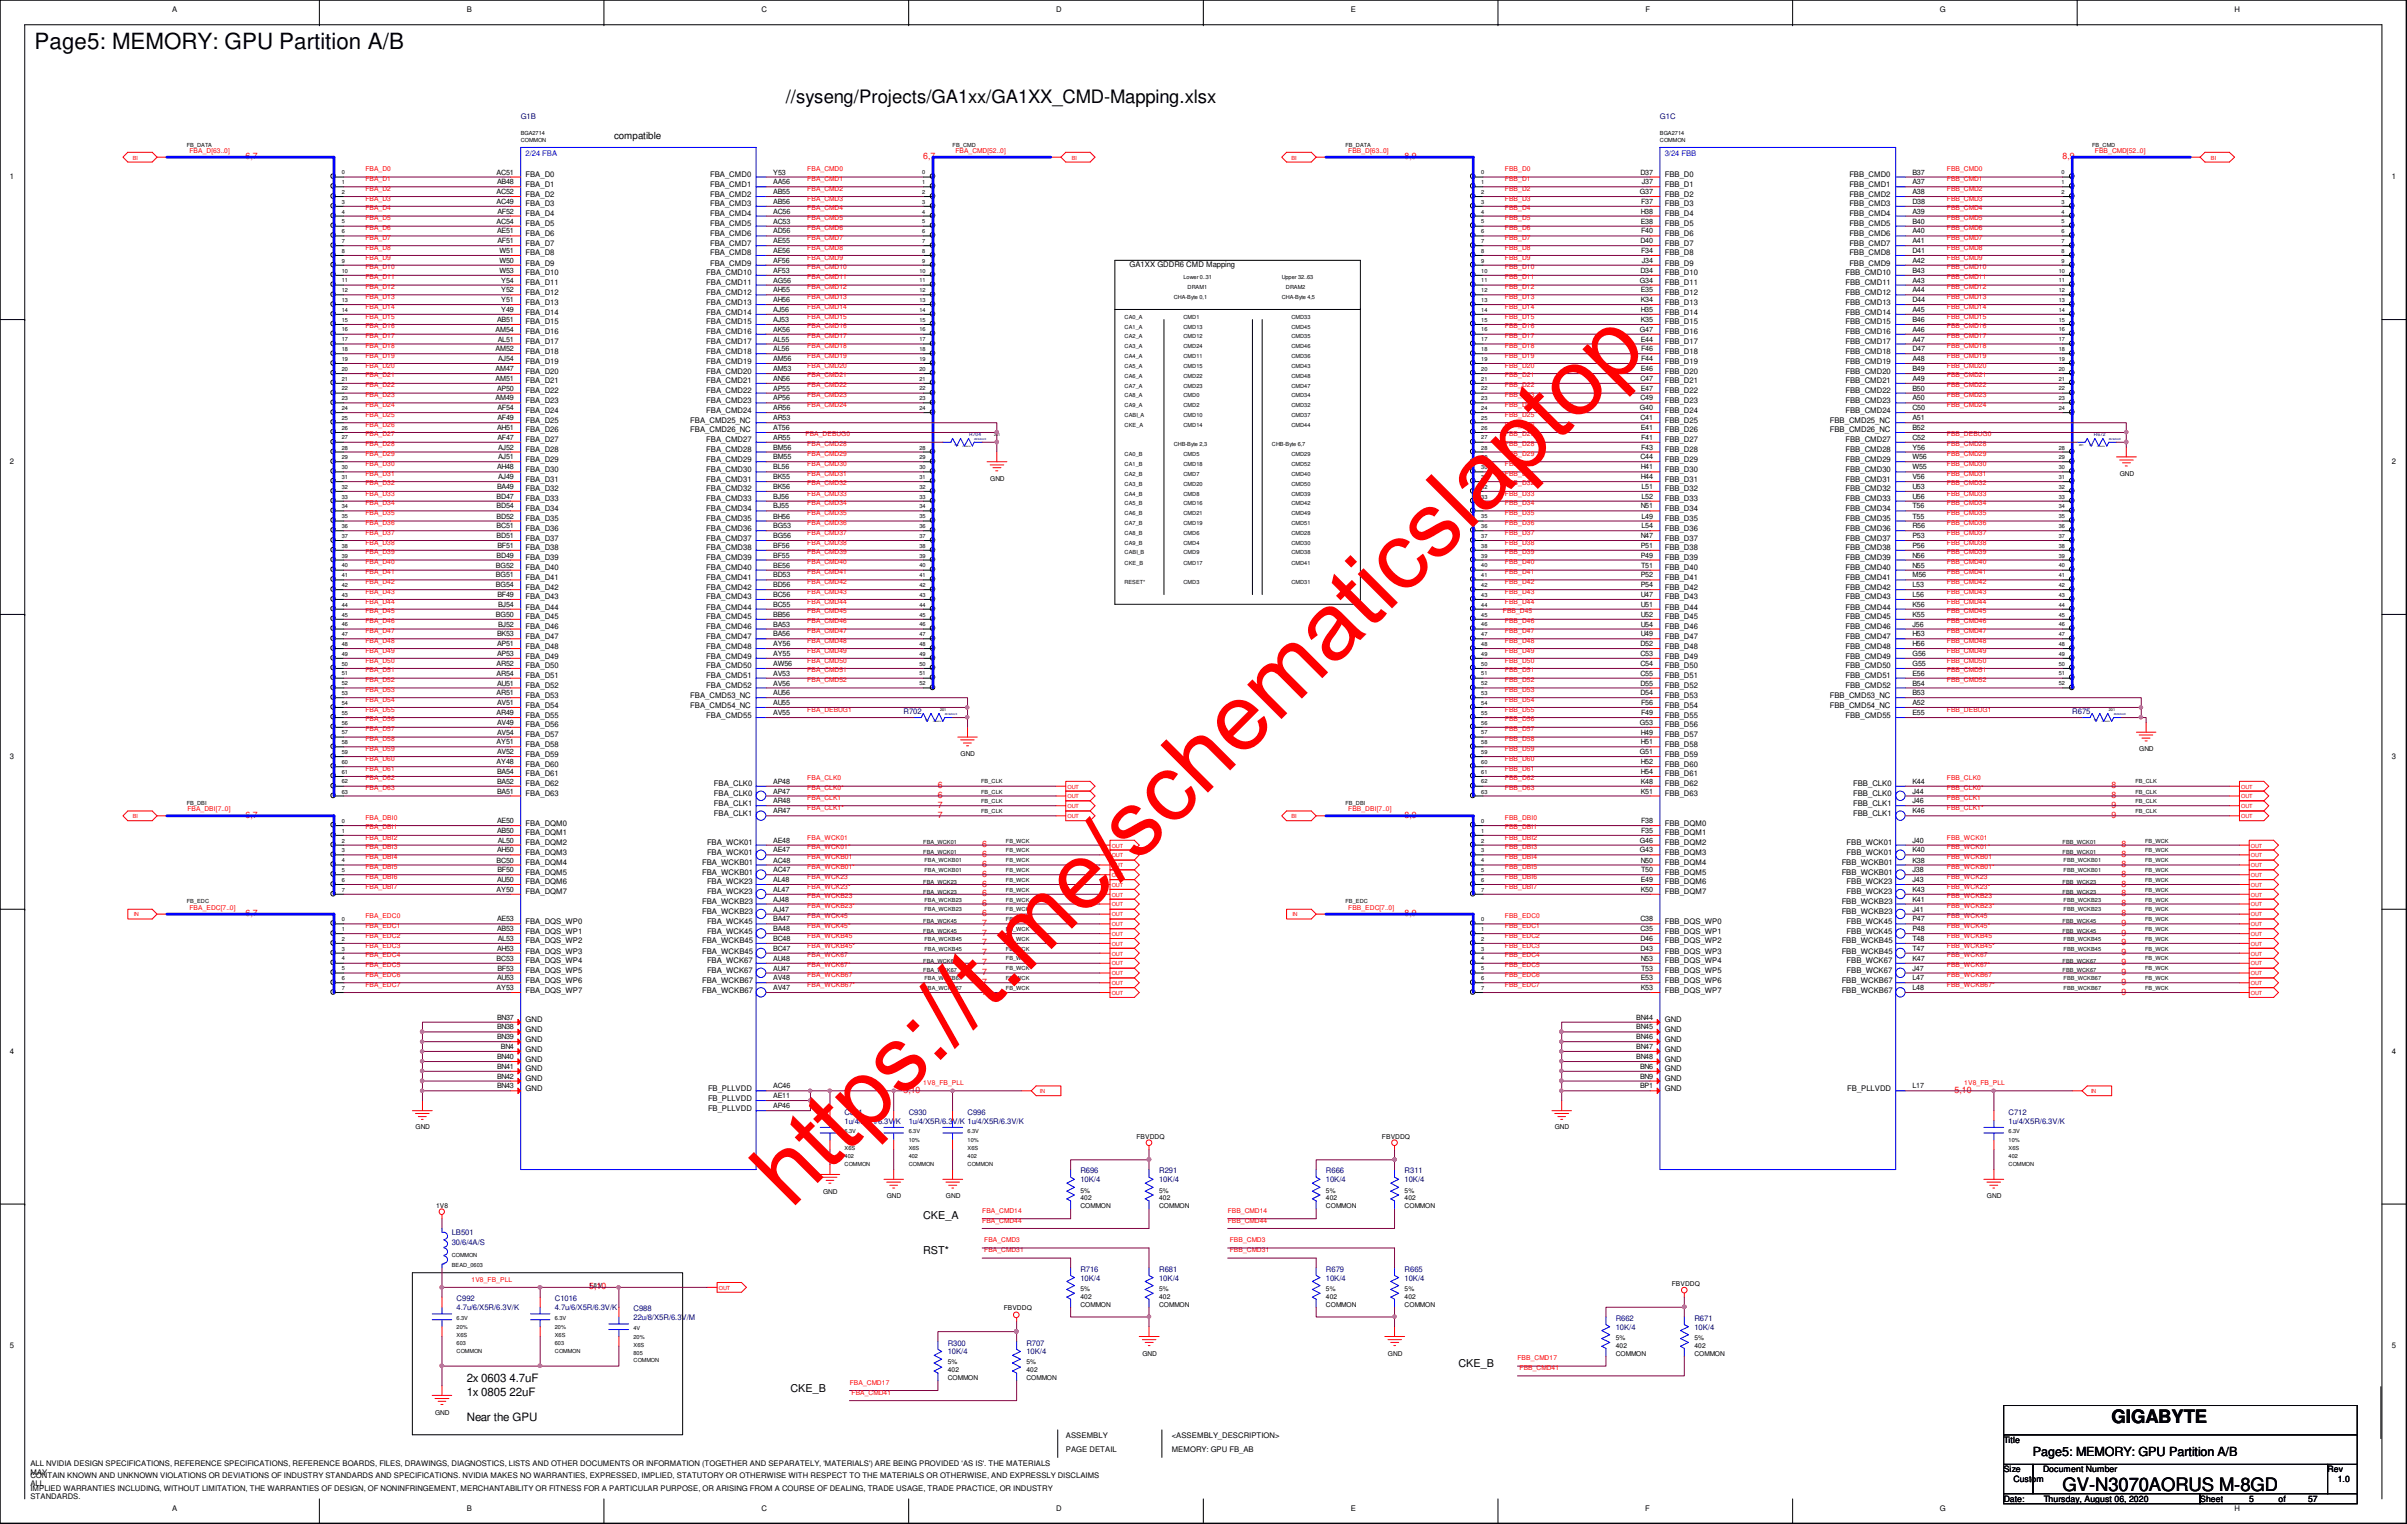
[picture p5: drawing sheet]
<svg xmlns="http://www.w3.org/2000/svg" width="293mm" height="185mm" viewBox="0 0 293 185" stroke-linecap="round" stroke-linejoin="round" font-family="sans-serif">
<defs><g id="words">
<text font-size="11.4" fill="#f00" x="96.2" y="146.9" transform="rotate(-45 96.2 146.9)">https://t.me/schematicslaptop</text>
<text font-size="2.7" x="4.2" y="5.9">Page5: MEMORY: GPU Partition A/B</text>
<g font-size="2.2">
<text x="95.5" y="12.5">//syseng/Projects/GA1xx/GA1XX_CMD-Mapping.xlsx</text>
<text x="256.7" y="172.8">GIGABYTE</text>
<text x="250.7" y="181.1">GV-N3070AORUS M-8GD</text>
</g>
<text font-size="1.5" x="247.1" y="176.9">Page5: MEMORY: GPU Partition A/B</text>
<g font-size="1.4">
<text x="56.7" y="167.9">2x 0603 4.7uF</text>
<text x="56.7" y="169.6">1x 0805 22uF</text>
<text x="56.7" y="172.6">Near the GPU</text>
</g>
<g font-size="1.3">
<text x="112.2" y="148.1">CKE_A</text>
<text x="112.2" y="152.3">RST*</text>
<text x="177.3" y="166">CKE_B</text>
<text x="96.1" y="169">CKE_B</text>
</g>
<text font-size="1.2" x="74.6" y="16.8">compatible</text>
<g font-size="1.1" fill="#f00">
<text x="29.8" y="19.3">6,7</text>
<text x="112.2" y="19.3">6,7</text>
<text x="170.7" y="19.3">8,9</text>
<text x="250.7" y="19.3">8,9</text>
<text x="114" y="95.8">6</text>
<text x="256.7" y="95.8">8</text>
<text x="29.8" y="99.4">6,7</text>
<text x="114" y="99.4">7</text>
<text x="114" y="98.1">7</text>
<text x="114" y="96.9">6</text>
<text x="170.7" y="99.4">8,9</text>
<text x="256.7" y="99.4">9</text>
<text x="256.7" y="98.1">9</text>
<text x="256.7" y="96.9">8</text>
<text x="119.4" y="107.7">6</text>
<text x="119.4" y="106.5">6</text>
<text x="119.4" y="105.3">6</text>
<text x="119.4" y="104.1">6</text>
<text x="119.4" y="102.9">6</text>
<text x="257.9" y="107.7">8</text>
<text x="257.9" y="106.5">8</text>
<text x="257.9" y="105.3">8</text>
<text x="257.9" y="104.1">8</text>
<text x="257.9" y="102.9">8</text>
<text x="29.8" y="111.3">6,7</text>
<text x="119.4" y="113.7">7</text>
<text x="119.4" y="112.5">7</text>
<text x="119.4" y="111.3">6</text>
<text x="119.4" y="110.1">6</text>
<text x="119.4" y="108.9">6</text>
<text x="170.7" y="111.3">8,9</text>
<text x="257.9" y="113.7">9</text>
<text x="257.9" y="112.5">9</text>
<text x="257.9" y="111.3">8</text>
<text x="257.9" y="110.1">8</text>
<text x="257.9" y="108.9">8</text>
<text x="119.4" y="119.6">7</text>
<text x="119.4" y="118.4">7</text>
<text x="119.4" y="117.3">7</text>
<text x="119.4" y="116">7</text>
<text x="119.4" y="114.9">7</text>
<text x="257.9" y="119.6">9</text>
<text x="257.9" y="118.4">9</text>
<text x="257.9" y="117.3">9</text>
<text x="257.9" y="116">9</text>
<text x="257.9" y="114.9">9</text>
<text x="119.4" y="120.8">7</text>
<text x="257.9" y="120.8">9</text>
<text x="109.8" y="132.8">5,10</text>
<text x="237.6" y="132.8">5,10</text>
<text x="71.6" y="156.6">5,10</text>
</g>
<g font-size="1.1">
<text x="243.5" y="175.3">Title</text>
<text x="243.5" y="178.9">Size</text>
<text x="248.3" y="178.9">Document Number</text>
<text x="282.9" y="178.9">Rev</text>
<text x="243.5" y="182.4">Date:</text>
<text x="244.7" y="180">Custom</text>
<text x="248.4" y="182.4">Thursday, August 06, 2020</text>
<text x="267.4" y="182.4">Sheet</text>
<text x="273.4" y="182.4">5</text>
<text x="276.9" y="182.4">of</text>
<text x="280.5" y="182.4">57</text>
<text x="284.1" y="180">1.0</text>
</g>
<g font-size=".9">
<text x="20.9" y="1.4">A</text>
<text x="56.7" y="1.4">B</text>
<text x="92.5" y="1.4">C</text>
<text x="128.4" y="1.4">D</text>
<text x="164.2" y="1.4">E</text>
<text x="200" y="1.4">F</text>
<text x="235.8" y="1.4">G</text>
<text x="271.6" y="1.4">H</text>
<text x="1.2" y="21.8">1</text>
<text x="60.4" y="23.6">AC52</text>
<text x="60.4" y="21.2">AC51</text>
<text x="60.4" y="22.4">AB48</text>
<text x="63.9" y="23.9">FBA_D2</text>
<text x="63.9" y="22.7">FBA_D1</text>
<text x="63.9" y="21.5">FBA_D0</text>
<text x="86.3" y="23.9">FBA_CMD2</text>
<text x="86.3" y="22.7">FBA_CMD1</text>
<text x="86.3" y="21.5">FBA_CMD0</text>
<text x="94" y="23.6">AB55</text>
<text x="94" y="22.4">AA56</text>
<text x="94" y="21.2">Y53</text>
<text x="199.3" y="23.6">G37</text>
<text x="199.4" y="21.2">D37</text>
<text x="199.6" y="22.4">J37</text>
<text x="202.4" y="23.9">FBB_D2</text>
<text x="202.4" y="22.7">FBB_D1</text>
<text x="202.4" y="21.5">FBB_D0</text>
<text x="224.8" y="23.9">FBB_CMD2</text>
<text x="224.8" y="22.7">FBB_CMD1</text>
<text x="224.8" y="21.5">FBB_CMD0</text>
<text x="232.5" y="23.6">A38</text>
<text x="232.5" y="22.4">A37</text>
<text x="232.5" y="21.2">B37</text>
<text x="290.7" y="21.8">1</text>
<text x="60.4" y="27.2">AC54</text>
<text x="60.4" y="24.8">AC49</text>
<text x="60.4" y="28.4">AE51</text>
<text x="60.5" y="29.5">AF51</text>
<text x="60.5" y="26">AF52</text>
<text x="63.9" y="29.8">FBA_D7</text>
<text x="63.9" y="28.7">FBA_D6</text>
<text x="63.9" y="27.5">FBA_D5</text>
<text x="63.9" y="26.3">FBA_D4</text>
<text x="63.9" y="25.1">FBA_D3</text>
<text x="86.3" y="29.8">FBA_CMD7</text>
<text x="86.3" y="28.7">FBA_CMD6</text>
<text x="86.3" y="27.5">FBA_CMD5</text>
<text x="86.3" y="26.3">FBA_CMD4</text>
<text x="86.3" y="25.1">FBA_CMD3</text>
<text x="94" y="29.5">AE55</text>
<text x="94" y="28.4">AD56</text>
<text x="94" y="27.2">AC53</text>
<text x="94" y="26">AC56</text>
<text x="94" y="24.8">AB56</text>
<text x="199.4" y="29.5">D40</text>
<text x="199.4" y="27.2">E38</text>
<text x="199.4" y="26">H38</text>
<text x="199.5" y="28.4">F40</text>
<text x="199.5" y="24.8">F37</text>
<text x="202.4" y="29.8">FBB_D7</text>
<text x="202.4" y="28.7">FBB_D6</text>
<text x="202.4" y="27.5">FBB_D5</text>
<text x="202.4" y="26.3">FBB_D4</text>
<text x="202.4" y="25.1">FBB_D3</text>
<text x="224.8" y="29.8">FBB_CMD7</text>
<text x="224.8" y="28.7">FBB_CMD6</text>
<text x="224.8" y="27.5">FBB_CMD5</text>
<text x="224.8" y="26.3">FBB_CMD4</text>
<text x="224.8" y="25.1">FBB_CMD3</text>
<text x="232.5" y="29.5">A41</text>
<text x="232.5" y="28.4">A40</text>
<text x="232.5" y="27.2">B40</text>
<text x="232.5" y="26">A39</text>
<text x="232.5" y="24.8">D38</text>
<text x="60.7" y="33.1">W53</text>
<text x="60.7" y="31.9">W50</text>
<text x="60.7" y="30.7">W51</text>
<text x="60.9" y="35.5">Y52</text>
<text x="60.9" y="34.3">Y54</text>
<text x="63.9" y="35.8">FBA_D12</text>
<text x="63.9" y="34.6">FBA_D11</text>
<text x="63.9" y="33.4">FBA_D10</text>
<text x="63.9" y="32.3">FBA_D9</text>
<text x="63.9" y="31">FBA_D8</text>
<text x="85.9" y="35.8">FBA_CMD12</text>
<text x="85.9" y="34.6">FBA_CMD11</text>
<text x="85.9" y="33.4">FBA_CMD10</text>
<text x="86.3" y="32.3">FBA_CMD9</text>
<text x="86.3" y="31">FBA_CMD8</text>
<text x="94" y="35.5">AH55</text>
<text x="94" y="34.3">AG56</text>
<text x="94" y="33.1">AF53</text>
<text x="94" y="31.9">AF56</text>
<text x="94" y="30.7">AE56</text>
<text x="137.3" y="32.5">GA1XX GDDR6 CMD Mapping</text>
<text x="199.3" y="34.3">G34</text>
<text x="199.4" y="33.1">D34</text>
<text x="199.4" y="35.5">E35</text>
<text x="199.5" y="30.7">F34</text>
<text x="199.6" y="31.9">J34</text>
<text x="202.4" y="35.8">FBB_D12</text>
<text x="202.4" y="34.6">FBB_D11</text>
<text x="202.4" y="33.4">FBB_D10</text>
<text x="202.4" y="32.3">FBB_D9</text>
<text x="202.4" y="31">FBB_D8</text>
<text x="224.3" y="35.8">FBB_CMD12</text>
<text x="224.3" y="34.6">FBB_CMD11</text>
<text x="224.3" y="33.4">FBB_CMD10</text>
<text x="224.8" y="32.3">FBB_CMD9</text>
<text x="224.8" y="31">FBB_CMD8</text>
<text x="232.5" y="35.5">A44</text>
<text x="232.5" y="34.3">A43</text>
<text x="232.5" y="33.1">B43</text>
<text x="232.5" y="31.9">A42</text>
<text x="232.5" y="30.7">D41</text>
<text x="60.2" y="40.3">AM54</text>
<text x="60.4" y="39.1">AB51</text>
<text x="60.5" y="41.5">AL51</text>
<text x="60.9" y="37.9">Y49</text>
<text x="60.9" y="36.7">Y51</text>
<text x="63.9" y="41.8">FBA_D17</text>
<text x="63.9" y="40.6">FBA_D16</text>
<text x="63.9" y="39.4">FBA_D15</text>
<text x="63.9" y="38.2">FBA_D14</text>
<text x="63.9" y="37">FBA_D13</text>
<text x="85.9" y="41.8">FBA_CMD17</text>
<text x="85.9" y="40.6">FBA_CMD16</text>
<text x="85.9" y="39.4">FBA_CMD15</text>
<text x="85.9" y="38.2">FBA_CMD14</text>
<text x="85.9" y="37">FBA_CMD13</text>
<text x="94" y="41.5">AL55</text>
<text x="94" y="40.3">AK56</text>
<text x="94" y="39.1">AJ53</text>
<text x="94" y="37.9">AJ56</text>
<text x="94" y="36.7">AH56</text>
<text x="199.3" y="40.3">G47</text>
<text x="199.4" y="41.5">E44</text>
<text x="199.4" y="39.1">K35</text>
<text x="199.4" y="37.9">H35</text>
<text x="199.4" y="36.7">K34</text>
<text x="202.4" y="41.8">FBB_D17</text>
<text x="202.4" y="40.6">FBB_D16</text>
<text x="202.4" y="39.4">FBB_D15</text>
<text x="202.4" y="38.2">FBB_D14</text>
<text x="202.4" y="37">FBB_D13</text>
<text x="224.3" y="41.8">FBB_CMD17</text>
<text x="224.3" y="40.6">FBB_CMD16</text>
<text x="224.3" y="39.4">FBB_CMD15</text>
<text x="224.3" y="38.2">FBB_CMD14</text>
<text x="224.3" y="37">FBB_CMD13</text>
<text x="232.5" y="41.5">A47</text>
<text x="232.5" y="40.3">A46</text>
<text x="232.5" y="39.1">B46</text>
<text x="232.5" y="37.9">A45</text>
<text x="232.5" y="36.7">D44</text>
<text x="60.2" y="46.3">AM51</text>
<text x="60.2" y="45.1">AM47</text>
<text x="60.2" y="42.7">AM52</text>
<text x="60.4" y="47.5">AP50</text>
<text x="60.5" y="43.9">AJ54</text>
<text x="63.9" y="47.8">FBA_D22</text>
<text x="63.9" y="46.6">FBA_D21</text>
<text x="63.9" y="45.4">FBA_D20</text>
<text x="63.9" y="44.2">FBA_D19</text>
<text x="63.9" y="43">FBA_D18</text>
<text x="85.9" y="47.8">FBA_CMD22</text>
<text x="85.9" y="46.6">FBA_CMD21</text>
<text x="85.9" y="45.4">FBA_CMD20</text>
<text x="85.9" y="44.2">FBA_CMD19</text>
<text x="85.9" y="43">FBA_CMD18</text>
<text x="94" y="47.5">AP55</text>
<text x="94" y="46.3">AN56</text>
<text x="94" y="45.1">AM53</text>
<text x="94" y="43.9">AM56</text>
<text x="94" y="42.7">AL56</text>
<text x="199.4" y="46.3">C47</text>
<text x="199.4" y="47.5">E47</text>
<text x="199.4" y="45.1">E46</text>
<text x="199.5" y="43.9">F44</text>
<text x="199.5" y="42.7">F46</text>
<text x="202.4" y="47.8">FBB_D22</text>
<text x="202.4" y="46.6">FBB_D21</text>
<text x="202.4" y="45.4">FBB_D20</text>
<text x="202.4" y="44.2">FBB_D19</text>
<text x="202.4" y="43">FBB_D18</text>
<text x="224.3" y="47.8">FBB_CMD22</text>
<text x="224.3" y="46.6">FBB_CMD21</text>
<text x="224.3" y="45.4">FBB_CMD20</text>
<text x="224.3" y="44.2">FBB_CMD19</text>
<text x="224.3" y="43">FBB_CMD18</text>
<text x="232.5" y="47.5">B50</text>
<text x="232.5" y="46.3">A49</text>
<text x="232.5" y="45.1">B49</text>
<text x="232.5" y="43.9">A48</text>
<text x="232.5" y="42.7">D47</text>
<text x="60.2" y="48.6">AM49</text>
<text x="60.4" y="52.2">AH51</text>
<text x="60.5" y="53.4">AF47</text>
<text x="60.5" y="51.1">AF49</text>
<text x="60.5" y="49.8">AF54</text>
<text x="63.9" y="53.7">FBA_D27</text>
<text x="63.9" y="52.5">FBA_D26</text>
<text x="63.9" y="51.4">FBA_D25</text>
<text x="63.9" y="50.2">FBA_D24</text>
<text x="63.9" y="48.9">FBA_D23</text>
<text x="83.9" y="52.5">FBA_CMD26_NC</text>
<text x="83.9" y="51.4">FBA_CMD25_NC</text>
<text x="85.9" y="53.7">FBA_CMD27</text>
<text x="85.9" y="50.2">FBA_CMD24</text>
<text x="85.9" y="48.9">FBA_CMD23</text>
<text x="94" y="53.4">AR55</text>
<text x="94" y="52.2">AT56</text>
<text x="94" y="51.1">AR53</text>
<text x="94" y="49.8">AR56</text>
<text x="94" y="48.6">AP56</text>
<text x="199.3" y="49.8">G40</text>
<text x="199.4" y="51.1">C41</text>
<text x="199.4" y="48.6">C49</text>
<text x="199.4" y="52.2">E41</text>
<text x="199.5" y="53.4">F41</text>
<text x="202.4" y="53.7">FBB_D27</text>
<text x="202.4" y="52.5">FBB_D26</text>
<text x="202.4" y="51.4">FBB_D25</text>
<text x="202.4" y="50.2">FBB_D24</text>
<text x="202.4" y="48.9">FBB_D23</text>
<text x="222.4" y="52.5">FBB_CMD26_NC</text>
<text x="222.4" y="51.4">FBB_CMD25_NC</text>
<text x="224.3" y="53.7">FBB_CMD27</text>
<text x="224.3" y="50.2">FBB_CMD24</text>
<text x="224.3" y="48.9">FBB_CMD23</text>
<text x="232.5" y="53.4">C52</text>
<text x="232.5" y="52.2">B52</text>
<text x="232.5" y="51.1">A51</text>
<text x="232.5" y="49.8">C50</text>
<text x="232.5" y="48.6">A50</text>
<text x="1.2" y="56.3">2</text>
<text x="60.4" y="59.4">BA49</text>
<text x="60.4" y="57">AH48</text>
<text x="60.5" y="58.2">AJ49</text>
<text x="60.5" y="55.8">AJ51</text>
<text x="60.5" y="54.6">AJ52</text>
<text x="63.9" y="59.7">FBA_D32</text>
<text x="63.9" y="58.5">FBA_D31</text>
<text x="63.9" y="57.3">FBA_D30</text>
<text x="63.9" y="56.1">FBA_D29</text>
<text x="63.9" y="54.9">FBA_D28</text>
<text x="85.9" y="59.7">FBA_CMD32</text>
<text x="85.9" y="58.5">FBA_CMD31</text>
<text x="85.9" y="57.3">FBA_CMD30</text>
<text x="85.9" y="56.1">FBA_CMD29</text>
<text x="85.9" y="54.9">FBA_CMD28</text>
<text x="94" y="59.4">BK56</text>
<text x="94" y="58.2">BK55</text>
<text x="94" y="57">BL56</text>
<text x="94" y="55.8">BM55</text>
<text x="94" y="54.6">BM56</text>
<text x="199.4" y="55.8">C44</text>
<text x="199.4" y="58.2">H44</text>
<text x="199.4" y="57">H41</text>
<text x="199.5" y="54.6">F43</text>
<text x="199.5" y="59.4">L51</text>
<text x="202.4" y="59.7">FBB_D32</text>
<text x="202.4" y="58.5">FBB_D31</text>
<text x="202.4" y="57.3">FBB_D30</text>
<text x="202.4" y="56.1">FBB_D29</text>
<text x="202.4" y="54.9">FBB_D28</text>
<text x="224.3" y="59.7">FBB_CMD32</text>
<text x="224.3" y="58.5">FBB_CMD31</text>
<text x="224.3" y="57.3">FBB_CMD30</text>
<text x="224.3" y="56.1">FBB_CMD29</text>
<text x="224.3" y="54.9">FBB_CMD28</text>
<text x="232.5" y="59.4">U53</text>
<text x="232.5" y="58.2">V56</text>
<text x="232.5" y="57">W55</text>
<text x="232.5" y="55.8">W56</text>
<text x="232.5" y="54.6">Y56</text>
<text x="290.7" y="56.3">2</text>
<text x="60.4" y="65.4">BD51</text>
<text x="60.4" y="64.2">BC51</text>
<text x="60.4" y="63">BD52</text>
<text x="60.4" y="61.8">BD54</text>
<text x="60.4" y="60.6">BD47</text>
<text x="63.9" y="65.7">FBA_D37</text>
<text x="63.9" y="64.5">FBA_D36</text>
<text x="63.9" y="63.3">FBA_D35</text>
<text x="63.9" y="62.1">FBA_D34</text>
<text x="63.9" y="60.9">FBA_D33</text>
<text x="85.9" y="65.7">FBA_CMD37</text>
<text x="85.9" y="64.5">FBA_CMD36</text>
<text x="85.9" y="63.3">FBA_CMD35</text>
<text x="85.9" y="62.1">FBA_CMD34</text>
<text x="85.9" y="60.9">FBA_CMD33</text>
<text x="94" y="65.4">BG56</text>
<text x="94" y="64.2">BG53</text>
<text x="94" y="63">BH56</text>
<text x="94" y="61.8">BJ55</text>
<text x="94" y="60.6">BJ56</text>
<text x="199.4" y="65.4">N47</text>
<text x="199.4" y="61.8">N51</text>
<text x="199.5" y="64.2">L54</text>
<text x="199.5" y="63">L49</text>
<text x="199.5" y="60.6">L52</text>
<text x="202.4" y="65.7">FBB_D37</text>
<text x="202.4" y="64.5">FBB_D36</text>
<text x="202.4" y="63.3">FBB_D35</text>
<text x="202.4" y="62.1">FBB_D34</text>
<text x="202.4" y="60.9">FBB_D33</text>
<text x="224.3" y="65.7">FBB_CMD37</text>
<text x="224.3" y="64.5">FBB_CMD36</text>
<text x="224.3" y="63.3">FBB_CMD35</text>
<text x="224.3" y="62.1">FBB_CMD34</text>
<text x="224.3" y="60.9">FBB_CMD33</text>
<text x="232.5" y="65.4">P53</text>
<text x="232.5" y="64.2">R56</text>
<text x="232.5" y="63">T55</text>
<text x="232.5" y="61.8">T56</text>
<text x="232.5" y="60.6">U56</text>
<text x="60.3" y="71.3">BG54</text>
<text x="60.3" y="70.1">BG51</text>
<text x="60.3" y="69">BG52</text>
<text x="60.4" y="67.7">BD49</text>
<text x="60.5" y="66.5">BF51</text>
<text x="63.9" y="71.6">FBA_D42</text>
<text x="63.9" y="70.4">FBA_D41</text>
<text x="63.9" y="69.3">FBA_D40</text>
<text x="63.9" y="68.1">FBA_D39</text>
<text x="63.9" y="66.8">FBA_D38</text>
<text x="85.9" y="71.6">FBA_CMD42</text>
<text x="85.9" y="70.4">FBA_CMD41</text>
<text x="85.9" y="69.3">FBA_CMD40</text>
<text x="85.9" y="68.1">FBA_CMD39</text>
<text x="85.9" y="66.8">FBA_CMD38</text>
<text x="94" y="71.3">BD56</text>
<text x="94" y="70.1">BD53</text>
<text x="94" y="69">BE56</text>
<text x="94" y="67.7">BF55</text>
<text x="94" y="66.5">BF56</text>
<text x="199.4" y="71.3">P54</text>
<text x="199.4" y="70.1">P52</text>
<text x="199.4" y="67.7">P49</text>
<text x="199.4" y="66.5">P51</text>
<text x="199.5" y="69">T51</text>
<text x="202.4" y="71.6">FBB_D42</text>
<text x="202.4" y="70.4">FBB_D41</text>
<text x="202.4" y="69.3">FBB_D40</text>
<text x="202.4" y="68.1">FBB_D39</text>
<text x="202.4" y="66.8">FBB_D38</text>
<text x="224.3" y="71.6">FBB_CMD42</text>
<text x="224.3" y="70.4">FBB_CMD41</text>
<text x="224.3" y="69.3">FBB_CMD40</text>
<text x="224.3" y="68.1">FBB_CMD39</text>
<text x="224.3" y="66.8">FBB_CMD38</text>
<text x="232.5" y="71.3">L53</text>
<text x="232.5" y="70.1">M56</text>
<text x="232.5" y="69">N55</text>
<text x="232.5" y="67.7">N56</text>
<text x="232.5" y="66.5">P56</text>
<text x="60.3" y="74.9">BG50</text>
<text x="60.4" y="77.3">BK53</text>
<text x="60.5" y="72.5">BF49</text>
<text x="60.5" y="76.1">BJ52</text>
<text x="60.5" y="73.7">BJ54</text>
<text x="63.9" y="77.6">FBA_D47</text>
<text x="63.9" y="76.4">FBA_D46</text>
<text x="63.9" y="75.2">FBA_D45</text>
<text x="63.9" y="74">FBA_D44</text>
<text x="63.9" y="72.8">FBA_D43</text>
<text x="85.9" y="77.6">FBA_CMD47</text>
<text x="85.9" y="76.4">FBA_CMD46</text>
<text x="85.9" y="75.2">FBA_CMD45</text>
<text x="85.9" y="74">FBA_CMD44</text>
<text x="85.9" y="72.8">FBA_CMD43</text>
<text x="94" y="77.3">BA56</text>
<text x="94" y="76.1">BA53</text>
<text x="94" y="74.9">BB56</text>
<text x="94" y="73.7">BC55</text>
<text x="94" y="72.5">BC56</text>
<text x="199.4" y="77.3">U49</text>
<text x="199.4" y="76.1">U54</text>
<text x="199.4" y="74.9">U52</text>
<text x="199.4" y="73.7">U51</text>
<text x="199.4" y="72.5">U47</text>
<text x="202.4" y="77.6">FBB_D47</text>
<text x="202.4" y="76.4">FBB_D46</text>
<text x="202.4" y="75.2">FBB_D45</text>
<text x="202.4" y="74">FBB_D44</text>
<text x="202.4" y="72.8">FBB_D43</text>
<text x="224.3" y="77.6">FBB_CMD47</text>
<text x="224.3" y="76.4">FBB_CMD46</text>
<text x="224.3" y="75.2">FBB_CMD45</text>
<text x="224.3" y="74">FBB_CMD44</text>
<text x="224.3" y="72.8">FBB_CMD43</text>
<text x="232.5" y="77.3">H53</text>
<text x="232.5" y="76.1">J56</text>
<text x="232.5" y="74.9">K55</text>
<text x="232.5" y="73.7">K56</text>
<text x="232.5" y="72.5">L56</text>
<text x="60.4" y="82.1">AR54</text>
<text x="60.4" y="80.9">AR52</text>
<text x="60.4" y="83.3">AU51</text>
<text x="60.4" y="79.7">AP53</text>
<text x="60.4" y="78.5">AP51</text>
<text x="63.9" y="83.6">FBA_D52</text>
<text x="63.9" y="82.4">FBA_D51</text>
<text x="63.9" y="81.2">FBA_D50</text>
<text x="63.9" y="80">FBA_D49</text>
<text x="63.9" y="78.8">FBA_D48</text>
<text x="85.9" y="83.6">FBA_CMD52</text>
<text x="85.9" y="82.4">FBA_CMD51</text>
<text x="85.9" y="81.2">FBA_CMD50</text>
<text x="85.9" y="80">FBA_CMD49</text>
<text x="85.9" y="78.8">FBA_CMD48</text>
<text x="94" y="83.3">AV56</text>
<text x="94" y="82.1">AV53</text>
<text x="94" y="80.9">AW56</text>
<text x="94" y="79.7">AY55</text>
<text x="94" y="78.5">AY56</text>
<text x="199.4" y="83.3">D55</text>
<text x="199.4" y="82.1">C55</text>
<text x="199.4" y="80.9">C54</text>
<text x="199.4" y="79.7">C53</text>
<text x="199.4" y="78.5">D52</text>
<text x="202.4" y="83.6">FBB_D52</text>
<text x="202.4" y="82.4">FBB_D51</text>
<text x="202.4" y="81.2">FBB_D50</text>
<text x="202.4" y="80">FBB_D49</text>
<text x="202.4" y="78.8">FBB_D48</text>
<text x="224.3" y="83.6">FBB_CMD52</text>
<text x="224.3" y="82.4">FBB_CMD51</text>
<text x="224.3" y="81.2">FBB_CMD50</text>
<text x="224.3" y="80">FBB_CMD49</text>
<text x="224.3" y="78.8">FBB_CMD48</text>
<text x="232.5" y="83.3">B54</text>
<text x="232.5" y="82.1">E56</text>
<text x="232.5" y="80.9">G55</text>
<text x="232.5" y="79.7">G56</text>
<text x="232.5" y="78.5">H56</text>
<text x="60.4" y="86.9">AR49</text>
<text x="60.4" y="84.5">AR51</text>
<text x="60.4" y="89.2">AV54</text>
<text x="60.4" y="88.1">AV49</text>
<text x="60.4" y="85.6">AV51</text>
<text x="63.9" y="89.5">FBA_D57</text>
<text x="63.9" y="88.3">FBA_D56</text>
<text x="63.9" y="87.2">FBA_D55</text>
<text x="63.9" y="86">FBA_D54</text>
<text x="63.9" y="84.8">FBA_D53</text>
<text x="83.9" y="86">FBA_CMD54_NC</text>
<text x="83.9" y="84.8">FBA_CMD53_NC</text>
<text x="85.9" y="87.2">FBA_CMD55</text>
<text x="94" y="86.9">AV55</text>
<text x="94" y="85.6">AU55</text>
<text x="94" y="84.5">AU56</text>
<text x="199.3" y="88.1">G53</text>
<text x="199.4" y="84.5">D54</text>
<text x="199.4" y="89.2">H49</text>
<text x="199.5" y="86.9">F49</text>
<text x="199.5" y="85.6">F56</text>
<text x="202.4" y="89.5">FBB_D57</text>
<text x="202.4" y="88.3">FBB_D56</text>
<text x="202.4" y="87.2">FBB_D55</text>
<text x="202.4" y="86">FBB_D54</text>
<text x="202.4" y="84.8">FBB_D53</text>
<text x="222.4" y="86">FBB_CMD54_NC</text>
<text x="222.4" y="84.8">FBB_CMD53_NC</text>
<text x="224.3" y="87.2">FBB_CMD55</text>
<text x="232.5" y="86.9">E55</text>
<text x="232.5" y="85.6">A52</text>
<text x="232.5" y="84.5">B53</text>
<text x="1.2" y="92.2">3</text>
<text x="60.4" y="92.8">AY48</text>
<text x="60.4" y="90.4">AY51</text>
<text x="60.4" y="95.2">BA52</text>
<text x="60.4" y="94">BA54</text>
<text x="60.4" y="91.6">AV52</text>
<text x="63.9" y="95.5">FBA_D62</text>
<text x="63.9" y="94.3">FBA_D61</text>
<text x="63.9" y="93.1">FBA_D60</text>
<text x="63.9" y="91.9">FBA_D59</text>
<text x="63.9" y="90.7">FBA_D58</text>
<text x="86.8" y="95.5">FBA_CLK0</text>
<text x="94" y="95.2">AP48</text>
<text x="199.3" y="91.6">G51</text>
<text x="199.4" y="95.2">K48</text>
<text x="199.4" y="94">H54</text>
<text x="199.4" y="92.8">H52</text>
<text x="199.4" y="90.4">H51</text>
<text x="202.4" y="95.5">FBB_D62</text>
<text x="202.4" y="94.3">FBB_D61</text>
<text x="202.4" y="93.1">FBB_D60</text>
<text x="202.4" y="91.9">FBB_D59</text>
<text x="202.4" y="90.7">FBB_D58</text>
<text x="225.3" y="95.5">FBB_CLK0</text>
<text x="232.5" y="95.2">K44</text>
<text x="290.7" y="92.2">3</text>
<text x="60.4" y="101.2">AB50</text>
<text x="60.4" y="100">AE50</text>
<text x="60.4" y="96.4">BA51</text>
<text x="63.9" y="101.5">FBA_DQM1</text>
<text x="63.9" y="100.3">FBA_DQM0</text>
<text x="63.9" y="96.7">FBA_D63</text>
<text x="86.8" y="99.1">FBA_CLK1</text>
<text x="86.8" y="97.9">FBA_CLK1</text>
<text x="86.8" y="96.7">FBA_CLK0</text>
<text x="94" y="98.8">AR47</text>
<text x="94" y="97.6">AR48</text>
<text x="94" y="96.4">AP47</text>
<text x="199.4" y="96.4">K51</text>
<text x="199.5" y="101.2">F35</text>
<text x="199.5" y="100">F38</text>
<text x="202.4" y="101.5">FBB_DQM1</text>
<text x="202.4" y="100.3">FBB_DQM0</text>
<text x="202.4" y="96.7">FBB_D63</text>
<text x="225.3" y="99.1">FBB_CLK1</text>
<text x="225.3" y="97.9">FBB_CLK1</text>
<text x="225.3" y="96.7">FBB_CLK0</text>
<text x="232.5" y="98.8">K46</text>
<text x="232.5" y="97.6">J46</text>
<text x="232.5" y="96.4">J44</text>
<text x="60.4" y="104.8">BC50</text>
<text x="60.4" y="107.1">AU50</text>
<text x="60.4" y="103.5">AH50</text>
<text x="60.5" y="106">BF50</text>
<text x="60.5" y="102.4">AL50</text>
<text x="63.9" y="107.4">FBA_DQM6</text>
<text x="63.9" y="106.3">FBA_DQM5</text>
<text x="63.9" y="105.1">FBA_DQM4</text>
<text x="63.9" y="103.9">FBA_DQM3</text>
<text x="63.9" y="102.7">FBA_DQM2</text>
<text x="85.3" y="106.3">FBA_WCKB01</text>
<text x="85.3" y="105.1">FBA_WCKB01</text>
<text x="85.9" y="107.4">FBA_WCK23</text>
<text x="85.9" y="103.9">FBA_WCK01</text>
<text x="85.9" y="102.7">FBA_WCK01</text>
<text x="94" y="107.1">AL48</text>
<text x="94" y="106">AC47</text>
<text x="94" y="104.8">AC48</text>
<text x="94" y="103.5">AE47</text>
<text x="94" y="102.4">AE48</text>
<text x="199.3" y="103.5">G43</text>
<text x="199.3" y="102.4">G46</text>
<text x="199.4" y="107.1">E49</text>
<text x="199.4" y="104.8">N50</text>
<text x="199.5" y="106">T50</text>
<text x="202.4" y="107.4">FBB_DQM6</text>
<text x="202.4" y="106.3">FBB_DQM5</text>
<text x="202.4" y="105.1">FBB_DQM4</text>
<text x="202.4" y="103.9">FBB_DQM3</text>
<text x="202.4" y="102.7">FBB_DQM2</text>
<text x="223.9" y="106.3">FBB_WCKB01</text>
<text x="223.9" y="105.1">FBB_WCKB01</text>
<text x="224.5" y="107.4">FBB_WCK23</text>
<text x="224.5" y="103.9">FBB_WCK01</text>
<text x="224.5" y="102.7">FBB_WCK01</text>
<text x="232.5" y="107.1">J43</text>
<text x="232.5" y="106">J38</text>
<text x="232.5" y="104.8">K38</text>
<text x="232.5" y="103.5">K40</text>
<text x="232.5" y="102.4">J40</text>
<text x="60.4" y="108.3">AY50</text>
<text x="60.4" y="113.1">AB53</text>
<text x="60.4" y="111.9">AE53</text>
<text x="63.9" y="113.4">FBA_DQS_WP1</text>
<text x="63.9" y="112.2">FBA_DQS_WP0</text>
<text x="63.9" y="108.6">FBA_DQM7</text>
<text x="85.3" y="111">FBA_WCKB23</text>
<text x="85.3" y="109.9">FBA_WCKB23</text>
<text x="85.9" y="113.4">FBA_WCK45</text>
<text x="85.9" y="112.2">FBA_WCK45</text>
<text x="85.9" y="108.6">FBA_WCK23</text>
<text x="94" y="113.1">BA48</text>
<text x="94" y="111.9">BA47</text>
<text x="94" y="110.7">AJ47</text>
<text x="94" y="109.5">AJ48</text>
<text x="94" y="108.3">AL47</text>
<text x="199.4" y="113.1">C35</text>
<text x="199.4" y="111.9">C38</text>
<text x="199.4" y="108.3">K50</text>
<text x="202.4" y="113.4">FBB_DQS_WP1</text>
<text x="202.4" y="112.2">FBB_DQS_WP0</text>
<text x="202.4" y="108.6">FBB_DQM7</text>
<text x="223.9" y="111">FBB_WCKB23</text>
<text x="223.9" y="109.9">FBB_WCKB23</text>
<text x="224.5" y="113.4">FBB_WCK45</text>
<text x="224.5" y="112.2">FBB_WCK45</text>
<text x="224.5" y="108.6">FBB_WCK23</text>
<text x="232.5" y="113.1">P48</text>
<text x="232.5" y="111.9">P47</text>
<text x="232.5" y="110.7">J41</text>
<text x="232.5" y="109.5">K41</text>
<text x="232.5" y="108.3">K43</text>
<text x="60.4" y="116.7">BC53</text>
<text x="60.4" y="119.1">AU53</text>
<text x="60.4" y="115.5">AH53</text>
<text x="60.5" y="117.9">BF53</text>
<text x="60.5" y="114.3">AL53</text>
<text x="63.9" y="119.4">FBA_DQS_WP6</text>
<text x="63.9" y="118.2">FBA_DQS_WP5</text>
<text x="63.9" y="117">FBA_DQS_WP4</text>
<text x="63.9" y="115.8">FBA_DQS_WP3</text>
<text x="63.9" y="114.6">FBA_DQS_WP2</text>
<text x="85.3" y="119.4">FBA_WCKB67</text>
<text x="85.3" y="115.8">FBA_WCKB45</text>
<text x="85.3" y="114.6">FBA_WCKB45</text>
<text x="85.9" y="118.2">FBA_WCK67</text>
<text x="85.9" y="117">FBA_WCK67</text>
<text x="94" y="119.1">AV48</text>
<text x="94" y="117.9">AU47</text>
<text x="94" y="116.7">AU48</text>
<text x="94" y="115.5">BC47</text>
<text x="94" y="114.3">BC48</text>
<text x="199.4" y="115.5">D43</text>
<text x="199.4" y="114.3">D46</text>
<text x="199.4" y="119.1">E53</text>
<text x="199.4" y="116.7">N53</text>
<text x="199.5" y="117.9">T53</text>
<text x="202.4" y="119.4">FBB_DQS_WP6</text>
<text x="202.4" y="118.2">FBB_DQS_WP5</text>
<text x="202.4" y="117">FBB_DQS_WP4</text>
<text x="202.4" y="115.8">FBB_DQS_WP3</text>
<text x="202.4" y="114.6">FBB_DQS_WP2</text>
<text x="223.9" y="119.4">FBB_WCKB67</text>
<text x="223.9" y="115.8">FBB_WCKB45</text>
<text x="223.9" y="114.6">FBB_WCKB45</text>
<text x="224.5" y="118.2">FBB_WCK67</text>
<text x="224.5" y="117">FBB_WCK67</text>
<text x="232.5" y="119.1">L47</text>
<text x="232.5" y="117.9">J47</text>
<text x="232.5" y="116.7">K47</text>
<text x="232.5" y="115.5">T47</text>
<text x="232.5" y="114.3">T48</text>
<text x="60.4" y="120.3">AY53</text>
<text x="60.4" y="125.1">BN38</text>
<text x="60.4" y="123.9">BN37</text>
<text x="63.9" y="125.3">GND</text>
<text x="63.9" y="124.2">GND</text>
<text x="63.9" y="120.6">FBA_DQS_WP7</text>
<text x="85.3" y="120.6">FBA_WCKB67</text>
<text x="94" y="120.3">AV47</text>
<text x="198.9" y="125.1">BN45</text>
<text x="198.9" y="123.9">BN44</text>
<text x="199.4" y="120.3">K53</text>
<text x="202.4" y="125.3">GND</text>
<text x="202.4" y="124.2">GND</text>
<text x="202.4" y="120.6">FBB_DQS_WP7</text>
<text x="223.9" y="120.6">FBB_WCKB67</text>
<text x="232.5" y="120.3">L48</text>
<text x="1.2" y="128">4</text>
<text x="60.4" y="131">BN42</text>
<text x="60.4" y="129.8">BN41</text>
<text x="60.4" y="128.7">BN40</text>
<text x="60.4" y="126.2">BN39</text>
<text x="60.9" y="127.4">BN4</text>
<text x="63.9" y="131.3">GND</text>
<text x="63.9" y="130.1">GND</text>
<text x="63.9" y="128.9">GND</text>
<text x="63.9" y="127.8">GND</text>
<text x="63.9" y="126.5">GND</text>
<text x="198.9" y="128.7">BN48</text>
<text x="198.9" y="127.4">BN47</text>
<text x="198.9" y="126.2">BN46</text>
<text x="199.3" y="131">BN9</text>
<text x="199.3" y="129.8">BN6</text>
<text x="202.4" y="131.3">GND</text>
<text x="202.4" y="130.1">GND</text>
<text x="202.4" y="128.9">GND</text>
<text x="202.4" y="127.8">GND</text>
<text x="202.4" y="126.5">GND</text>
<text x="290.7" y="128">4</text>
<text x="60.4" y="132.2">BN43</text>
<text x="63.9" y="132.5">GND</text>
<text x="86.1" y="134.9">FB_PLLVDD</text>
<text x="86.1" y="133.7">FB_PLLVDD</text>
<text x="86.1" y="132.5">FB_PLLVDD</text>
<text x="94" y="134.6">AP46</text>
<text x="94" y="133.4">AE11</text>
<text x="94" y="132.2">AC46</text>
<text x="199.3" y="132.2">BP1</text>
<text x="202.4" y="132.5">GND</text>
<text x="224.5" y="132.5">FB_PLLVDD</text>
<text x="232.5" y="132.2">L17</text>
<text x="1.2" y="163.8">5</text>
<text x="290.7" y="163.8">5</text>
<text x="3.7" y="179.6">CONTAIN KNOWN AND UNKNOWN VIOLATIONS OR DEVIATIONS OF INDUSTRY STANDARDS AND SPECIFICATIONS. NVIDIA MAKES NO WARRANTIES, EXPRESSED, IMPLIED, STATUTORY OR OTHERWISE WITH RESPECT TO THE MATERIALS OR OTHERWISE, AND EXPRESSLY DISCLAIMS</text>
<text x="3.7" y="178.1">ALL NVIDIA DESIGN SPECIFICATIONS, REFERENCE SPECIFICATIONS, REFERENCE BOARDS, FILES, DRAWINGS, DIAGNOSTICS, LISTS AND OTHER DOCUMENTS OR INFORMATION (TOGETHER AND SEPARATELY, 'MATERIALS') ARE BEING PROVIDED 'AS IS'. THE MATERIALS</text>
<text x="3.7" y="179.1">MAY</text>
<text x="129.5" y="176.3">PAGE DETAIL</text>
<text x="129.5" y="174.7">ASSEMBLY</text>
<text x="142.4" y="174.7">&lt;ASSEMBLY_DESCRIPTION&gt;</text>
<text x="142.4" y="176.3">MEMORY: GPU FB_AB</text>
<text x="3.7" y="180.6">ALL</text>
<text x="3.7" y="181.1">IMPLIED WARRANTIES INCLUDING, WITHOUT LIMITATION, THE WARRANTIES OF DESIGN, OF NONINFRINGEMENT, MERCHANTABILITY OR FITNESS FOR A PARTICULAR PURPOSE, OR ARISING FROM A COURSE OF DEALING, TRADE USAGE, TRADE PRACTICE, OR INDUSTRY</text>
<text x="3.7" y="182.1">STANDARDS.</text>
<text x="20.9" y="183.5">A</text>
<text x="56.7" y="183.5">B</text>
<text x="92.6" y="183.5">C</text>
<text x="128.4" y="183.5">D</text>
<text x="164.2" y="183.5">E</text>
<text x="200" y="183.5">F</text>
<text x="235.8" y="183.5">G</text>
<text x="271.6" y="183.5">H</text>
</g>
<g font-size=".9" fill="#000080">
<text x="63.3" y="14.4">G1B</text>
<text x="201.8" y="14.4">G1C</text>
<text x="109.8" y="86.7">R702</text>
<text x="251.9" y="86.7">R675</text>
<text x="102.7" y="135.4">C851</text>
<text x="102.7" y="136.5">1u/4/X5R/6.3V/K</text>
<text x="110.4" y="135.4">C930</text>
<text x="110.4" y="136.5">1u/4/X5R/6.3V/K 1u/4/X5R/6.3V/K</text>
<text x="117.6" y="135.4">C996</text>
<text x="244.1" y="135.4">C712</text>
<text x="244.1" y="136.5">1u/4/X5R/6.3V/K</text>
<text x="131.3" y="142.5">R696</text>
<text x="131.3" y="143.6">10K/4</text>
<text x="140.9" y="142.5">R291</text>
<text x="140.9" y="143.6">10K/4</text>
<text x="161.2" y="142.5">R666</text>
<text x="161.2" y="143.6">10K/4</text>
<text x="170.7" y="142.5">R311</text>
<text x="170.7" y="143.6">10K/4</text>
<text x="54.9" y="150.1">LB501</text>
<text x="54.9" y="151.3">30/6/4A/S</text>
<text x="131.3" y="154.5">R716</text>
<text x="131.3" y="155.6">10K/4</text>
<text x="140.9" y="154.5">R681</text>
<text x="140.9" y="155.6">10K/4</text>
<text x="161.2" y="154.5">R679</text>
<text x="161.2" y="155.6">10K/4</text>
<text x="170.7" y="154.5">R665</text>
<text x="170.7" y="155.6">10K/4</text>
<text x="55.5" y="158.1">C992</text>
<text x="55.5" y="159.1">4.7u/6/X5R/6.3V/K</text>
<text x="67.4" y="158.1">C1016</text>
<text x="67.4" y="159.1">4.7u/6/X5R/6.3V/K</text>
<text x="77" y="159.3">C988</text>
<text x="77" y="160.4">22u/8/X5R/6.3V/M</text>
<text x="196.4" y="160.4">R662</text>
<text x="196.4" y="161.5">10K/4</text>
<text x="206" y="160.4">R671</text>
<text x="206" y="161.5">10K/4</text>
<text x="115.2" y="163.4">R300</text>
<text x="115.2" y="164.5">10K/4</text>
<text x="124.8" y="163.4">R707</text>
<text x="124.8" y="164.5">10K/4</text>
</g>
<g font-size=".9" fill="#00f">
<text x="63.9" y="19">2/24 FBA</text>
<text x="202.4" y="19">3/24 FBB</text>
</g>
<g font-size=".8" fill="#f00">
<text x="23" y="18.5">FBA_D[63..0]</text>
<text x="44.4" y="20.8">FBA_D0</text>
<text x="44.4" y="22">FBA_D1</text>
<text x="44.4" y="23.2">FBA_D2</text>
<text x="98.1" y="20.8">FBA_CMD0</text>
<text x="98.1" y="22">FBA_CMD1</text>
<text x="98.1" y="23.2">FBA_CMD2</text>
<text x="116.1" y="18.5">FBA_CMD[52..0]</text>
<text x="163.9" y="18.5">FBB_D[63..0]</text>
<text x="182.9" y="20.8">FBB_D0</text>
<text x="182.9" y="22">FBB_D1</text>
<text x="182.9" y="23.2">FBB_D2</text>
<text x="236.6" y="20.8">FBB_CMD0</text>
<text x="236.6" y="22">FBB_CMD1</text>
<text x="236.6" y="23.2">FBB_CMD2</text>
<text x="254.6" y="18.5">FBB_CMD[52..0]</text>
<text x="44.4" y="24.4">FBA_D3</text>
<text x="44.4" y="25.6">FBA_D4</text>
<text x="44.4" y="26.8">FBA_D5</text>
<text x="44.4" y="27.9">FBA_D6</text>
<text x="44.4" y="29.1">FBA_D7</text>
<text x="98.1" y="24.4">FBA_CMD3</text>
<text x="98.1" y="25.6">FBA_CMD4</text>
<text x="98.1" y="26.8">FBA_CMD5</text>
<text x="98.1" y="27.9">FBA_CMD6</text>
<text x="98.1" y="29.1">FBA_CMD7</text>
<text x="182.9" y="24.4">FBB_D3</text>
<text x="182.9" y="25.6">FBB_D4</text>
<text x="182.9" y="26.8">FBB_D5</text>
<text x="182.9" y="27.9">FBB_D6</text>
<text x="182.9" y="29.1">FBB_D7</text>
<text x="236.6" y="24.4">FBB_CMD3</text>
<text x="236.6" y="25.6">FBB_CMD4</text>
<text x="236.6" y="26.8">FBB_CMD5</text>
<text x="236.6" y="27.9">FBB_CMD6</text>
<text x="236.6" y="29.1">FBB_CMD7</text>
<text x="44.4" y="32.7">FBA_D10</text>
<text x="44.4" y="33.9">FBA_D11</text>
<text x="44.4" y="35.1">FBA_D12</text>
<text x="44.4" y="30.4">FBA_D8</text>
<text x="44.4" y="31.5">FBA_D9</text>
<text x="98.1" y="32.7">FBA_CMD10</text>
<text x="98.1" y="33.9">FBA_CMD11</text>
<text x="98.1" y="35.1">FBA_CMD12</text>
<text x="98.1" y="30.4">FBA_CMD8</text>
<text x="98.1" y="31.5">FBA_CMD9</text>
<text x="182.9" y="32.7">FBB_D10</text>
<text x="182.9" y="33.9">FBB_D11</text>
<text x="182.9" y="35.1">FBB_D12</text>
<text x="182.9" y="30.4">FBB_D8</text>
<text x="182.9" y="31.5">FBB_D9</text>
<text x="236.6" y="32.7">FBB_CMD10</text>
<text x="236.6" y="33.9">FBB_CMD11</text>
<text x="236.6" y="35.1">FBB_CMD12</text>
<text x="236.6" y="30.4">FBB_CMD8</text>
<text x="236.6" y="31.5">FBB_CMD9</text>
<text x="44.4" y="36.3">FBA_D13</text>
<text x="44.4" y="37.5">FBA_D14</text>
<text x="44.4" y="38.7">FBA_D15</text>
<text x="44.4" y="39.9">FBA_D16</text>
<text x="44.4" y="41.1">FBA_D17</text>
<text x="98.1" y="36.3">FBA_CMD13</text>
<text x="98.1" y="37.5">FBA_CMD14</text>
<text x="98.1" y="38.7">FBA_CMD15</text>
<text x="98.1" y="39.9">FBA_CMD16</text>
<text x="98.1" y="41.1">FBA_CMD17</text>
<text x="182.9" y="36.3">FBB_D13</text>
<text x="182.9" y="37.5">FBB_D14</text>
<text x="182.9" y="38.7">FBB_D15</text>
<text x="182.9" y="39.9">FBB_D16</text>
<text x="182.9" y="41.1">FBB_D17</text>
<text x="236.6" y="36.3">FBB_CMD13</text>
<text x="236.6" y="37.5">FBB_CMD14</text>
<text x="236.6" y="38.7">FBB_CMD15</text>
<text x="236.6" y="39.9">FBB_CMD16</text>
<text x="236.6" y="41.1">FBB_CMD17</text>
<text x="44.4" y="42.3">FBA_D18</text>
<text x="44.4" y="43.5">FBA_D19</text>
<text x="44.4" y="44.7">FBA_D20</text>
<text x="44.4" y="45.8">FBA_D21</text>
<text x="44.4" y="47">FBA_D22</text>
<text x="98.1" y="42.3">FBA_CMD18</text>
<text x="98.1" y="43.5">FBA_CMD19</text>
<text x="98.1" y="44.7">FBA_CMD20</text>
<text x="98.1" y="45.8">FBA_CMD21</text>
<text x="98.1" y="47">FBA_CMD22</text>
<text x="182.9" y="42.3">FBB_D18</text>
<text x="182.9" y="43.5">FBB_D19</text>
<text x="182.9" y="44.7">FBB_D20</text>
<text x="182.9" y="45.8">FBB_D21</text>
<text x="182.9" y="47">FBB_D22</text>
<text x="236.6" y="42.3">FBB_CMD18</text>
<text x="236.6" y="43.5">FBB_CMD19</text>
<text x="236.6" y="44.7">FBB_CMD20</text>
<text x="236.6" y="45.8">FBB_CMD21</text>
<text x="236.6" y="47">FBB_CMD22</text>
<text x="44.4" y="48.3">FBA_D23</text>
<text x="44.4" y="49.4">FBA_D24</text>
<text x="44.4" y="50.6">FBA_D25</text>
<text x="44.4" y="51.8">FBA_D26</text>
<text x="44.4" y="53">FBA_D27</text>
<text x="97.9" y="53">FBA_DEBUG0</text>
<text x="98.1" y="48.3">FBA_CMD23</text>
<text x="98.1" y="49.4">FBA_CMD24</text>
<text x="182.9" y="48.3">FBB_D23</text>
<text x="182.9" y="49.4">FBB_D24</text>
<text x="182.9" y="50.6">FBB_D25</text>
<text x="182.9" y="51.8">FBB_D26</text>
<text x="182.9" y="53">FBB_D27</text>
<text x="236.6" y="48.3">FBB_CMD23</text>
<text x="236.6" y="49.4">FBB_CMD24</text>
<text x="236.6" y="53">FBB_DEBUG0</text>
<text x="44.4" y="54.2">FBA_D28</text>
<text x="44.4" y="55.4">FBA_D29</text>
<text x="44.4" y="56.6">FBA_D30</text>
<text x="44.4" y="57.8">FBA_D31</text>
<text x="44.4" y="59">FBA_D32</text>
<text x="98.1" y="54.2">FBA_CMD28</text>
<text x="98.1" y="55.4">FBA_CMD29</text>
<text x="98.1" y="56.6">FBA_CMD30</text>
<text x="98.1" y="57.8">FBA_CMD31</text>
<text x="98.1" y="59">FBA_CMD32</text>
<text x="182.9" y="54.2">FBB_D28</text>
<text x="182.9" y="55.4">FBB_D29</text>
<text x="182.9" y="56.6">FBB_D30</text>
<text x="182.9" y="57.8">FBB_D31</text>
<text x="182.9" y="59">FBB_D32</text>
<text x="236.6" y="54.2">FBB_CMD28</text>
<text x="236.6" y="55.4">FBB_CMD29</text>
<text x="236.6" y="56.6">FBB_CMD30</text>
<text x="236.6" y="57.8">FBB_CMD31</text>
<text x="236.6" y="59">FBB_CMD32</text>
<text x="44.4" y="60.2">FBA_D33</text>
<text x="44.4" y="61.4">FBA_D34</text>
<text x="44.4" y="62.6">FBA_D35</text>
<text x="44.4" y="63.8">FBA_D36</text>
<text x="44.4" y="64.9">FBA_D37</text>
<text x="98.1" y="60.2">FBA_CMD33</text>
<text x="98.1" y="61.4">FBA_CMD34</text>
<text x="98.1" y="62.6">FBA_CMD35</text>
<text x="98.1" y="63.8">FBA_CMD36</text>
<text x="98.1" y="64.9">FBA_CMD37</text>
<text x="182.9" y="60.2">FBB_D33</text>
<text x="182.9" y="61.4">FBB_D34</text>
<text x="182.9" y="62.6">FBB_D35</text>
<text x="182.9" y="63.8">FBB_D36</text>
<text x="182.9" y="64.9">FBB_D37</text>
<text x="236.6" y="60.2">FBB_CMD33</text>
<text x="236.6" y="61.4">FBB_CMD34</text>
<text x="236.6" y="62.6">FBB_CMD35</text>
<text x="236.6" y="63.8">FBB_CMD36</text>
<text x="236.6" y="64.9">FBB_CMD37</text>
<text x="44.4" y="66.2">FBA_D38</text>
<text x="44.4" y="67.4">FBA_D39</text>
<text x="44.4" y="68.5">FBA_D40</text>
<text x="44.4" y="69.7">FBA_D41</text>
<text x="44.4" y="70.9">FBA_D42</text>
<text x="98.1" y="66.2">FBA_CMD38</text>
<text x="98.1" y="67.4">FBA_CMD39</text>
<text x="98.1" y="68.5">FBA_CMD40</text>
<text x="98.1" y="69.7">FBA_CMD41</text>
<text x="98.1" y="70.9">FBA_CMD42</text>
<text x="182.9" y="66.2">FBB_D38</text>
<text x="182.9" y="67.4">FBB_D39</text>
<text x="182.9" y="68.5">FBB_D40</text>
<text x="182.9" y="69.7">FBB_D41</text>
<text x="182.9" y="70.9">FBB_D42</text>
<text x="236.6" y="66.2">FBB_CMD38</text>
<text x="236.6" y="67.4">FBB_CMD39</text>
<text x="236.6" y="68.5">FBB_CMD40</text>
<text x="236.6" y="69.7">FBB_CMD41</text>
<text x="236.6" y="70.9">FBB_CMD42</text>
<text x="44.4" y="72.1">FBA_D43</text>
<text x="44.4" y="73.3">FBA_D44</text>
<text x="44.4" y="74.5">FBA_D45</text>
<text x="44.4" y="75.7">FBA_D46</text>
<text x="44.4" y="76.9">FBA_D47</text>
<text x="98.1" y="72.1">FBA_CMD43</text>
<text x="98.1" y="73.3">FBA_CMD44</text>
<text x="98.1" y="74.5">FBA_CMD45</text>
<text x="98.1" y="75.7">FBA_CMD46</text>
<text x="98.1" y="76.9">FBA_CMD47</text>
<text x="182.7" y="74.5">FBB_D45</text>
<text x="182.9" y="72.1">FBB_D43</text>
<text x="182.9" y="73.3">FBB_D44</text>
<text x="182.9" y="75.7">FBB_D46</text>
<text x="182.9" y="76.9">FBB_D47</text>
<text x="236.6" y="72.1">FBB_CMD43</text>
<text x="236.6" y="73.3">FBB_CMD44</text>
<text x="236.6" y="74.5">FBB_CMD45</text>
<text x="236.6" y="75.7">FBB_CMD46</text>
<text x="236.6" y="76.9">FBB_CMD47</text>
<text x="44.4" y="78.1">FBA_D48</text>
<text x="44.4" y="79.3">FBA_D49</text>
<text x="44.4" y="80.5">FBA_D50</text>
<text x="44.4" y="81.7">FBA_D51</text>
<text x="44.4" y="82.8">FBA_D52</text>
<text x="98.1" y="78.1">FBA_CMD48</text>
<text x="98.1" y="79.3">FBA_CMD49</text>
<text x="98.1" y="80.5">FBA_CMD50</text>
<text x="98.1" y="81.7">FBA_CMD51</text>
<text x="98.1" y="82.8">FBA_CMD52</text>
<text x="182.9" y="78.1">FBB_D48</text>
<text x="182.9" y="79.3">FBB_D49</text>
<text x="182.9" y="80.5">FBB_D50</text>
<text x="182.9" y="81.7">FBB_D51</text>
<text x="182.9" y="82.8">FBB_D52</text>
<text x="236.6" y="78.1">FBB_CMD48</text>
<text x="236.6" y="79.3">FBB_CMD49</text>
<text x="236.6" y="80.5">FBB_CMD50</text>
<text x="236.6" y="81.7">FBB_CMD51</text>
<text x="236.6" y="82.8">FBB_CMD52</text>
<text x="44.4" y="84.1">FBA_D53</text>
<text x="44.4" y="85.3">FBA_D54</text>
<text x="44.4" y="86.4">FBA_D55</text>
<text x="44.4" y="87.6">FBA_D56</text>
<text x="44.4" y="88.8">FBA_D57</text>
<text x="98.1" y="86.4">FBA_DEBUG1</text>
<text x="182.9" y="84.1">FBB_D53</text>
<text x="182.9" y="85.3">FBB_D54</text>
<text x="182.9" y="86.4">FBB_D55</text>
<text x="182.9" y="87.6">FBB_D56</text>
<text x="182.9" y="88.8">FBB_D57</text>
<text x="236.6" y="86.4">FBB_DEBUG1</text>
<text x="44.4" y="90">FBA_D58</text>
<text x="44.4" y="91.2">FBA_D59</text>
<text x="44.4" y="92.4">FBA_D60</text>
<text x="44.4" y="93.6">FBA_D61</text>
<text x="44.4" y="94.8">FBA_D62</text>
<text x="98.1" y="94.8">FBA_CLK0</text>
<text x="182.9" y="90">FBB_D58</text>
<text x="182.9" y="91.2">FBB_D59</text>
<text x="182.9" y="92.4">FBB_D60</text>
<text x="182.9" y="93.6">FBB_D61</text>
<text x="182.9" y="94.8">FBB_D62</text>
<text x="236.6" y="94.8">FBB_CLK0</text>
<text x="22.8" y="98.6">FBA_DBI[7..0]</text>
<text x="44.4" y="96">FBA_D63</text>
<text x="44.4" y="99.6">FBA_DBI0</text>
<text x="44.4" y="100.8">FBA_DBI1</text>
<text x="44.4" y="102">FBA_DBI2</text>
<text x="98.1" y="96">FBA_CLK0*</text>
<text x="98.1" y="97.2">FBA_CLK1</text>
<text x="98.1" y="98.4">FBA_CLK1*</text>
<text x="98.1" y="102">FBA_WCK01</text>
<text x="163.9" y="98.6">FBB_DBI[7..0]</text>
<text x="182.9" y="96">FBB_D63</text>
<text x="182.9" y="99.6">FBB_DBI0</text>
<text x="182.9" y="100.8">FBB_DBI1</text>
<text x="182.9" y="102">FBB_DBI2</text>
<text x="236.6" y="96">FBB_CLK0*</text>
<text x="236.6" y="97.2">FBB_CLK1</text>
<text x="236.6" y="98.4">FBB_CLK1*</text>
<text x="236.6" y="102">FBB_WCK01</text>
<text x="44.4" y="103.2">FBA_DBI3</text>
<text x="44.4" y="104.4">FBA_DBI4</text>
<text x="44.4" y="105.5">FBA_DBI5</text>
<text x="44.4" y="106.7">FBA_DBI6</text>
<text x="44.4" y="107.9">FBA_DBI7</text>
<text x="98.1" y="103.2">FBA_WCK01*</text>
<text x="98.1" y="106.7">FBA_WCK23</text>
<text x="98.1" y="107.9">FBA_WCK23*</text>
<text x="98.1" y="104.4">FBA_WCKB01</text>
<text x="98.1" y="105.5">FBA_WCKB01*</text>
<text x="182.9" y="103.2">FBB_DBI3</text>
<text x="182.9" y="104.4">FBB_DBI4</text>
<text x="182.9" y="105.5">FBB_DBI5</text>
<text x="182.9" y="106.7">FBB_DBI6</text>
<text x="182.9" y="107.9">FBB_DBI7</text>
<text x="236.6" y="103.2">FBB_WCK01*</text>
<text x="236.6" y="106.7">FBB_WCK23</text>
<text x="236.6" y="107.9">FBB_WCK23*</text>
<text x="236.6" y="104.4">FBB_WCKB01</text>
<text x="236.6" y="105.5">FBB_WCKB01*</text>
<text x="23" y="110.5">FBA_EDC[7..0]</text>
<text x="44.4" y="111.5">FBA_EDC0</text>
<text x="44.4" y="112.7">FBA_EDC1</text>
<text x="44.4" y="113.9">FBA_EDC2</text>
<text x="98.1" y="111.5">FBA_WCK45</text>
<text x="98.1" y="112.7">FBA_WCK45*</text>
<text x="98.1" y="109.1">FBA_WCKB23</text>
<text x="98.1" y="110.3">FBA_WCKB23*</text>
<text x="98.1" y="113.9">FBA_WCKB45</text>
<text x="163.9" y="110.5">FBB_EDC[7..0]</text>
<text x="182.9" y="111.5">FBB_EDC0</text>
<text x="182.9" y="112.7">FBB_EDC1</text>
<text x="182.9" y="113.9">FBB_EDC2</text>
<text x="236.6" y="111.5">FBB_WCK45</text>
<text x="236.6" y="112.7">FBB_WCK45*</text>
<text x="236.6" y="109.1">FBB_WCKB23</text>
<text x="236.6" y="110.3">FBB_WCKB23*</text>
<text x="236.6" y="113.9">FBB_WCKB45</text>
<text x="44.4" y="115.1">FBA_EDC3</text>
<text x="44.4" y="116.3">FBA_EDC4</text>
<text x="44.4" y="117.5">FBA_EDC5</text>
<text x="44.4" y="118.7">FBA_EDC6</text>
<text x="44.4" y="119.9">FBA_EDC7</text>
<text x="98.1" y="116.3">FBA_WCK67</text>
<text x="98.1" y="117.5">FBA_WCK67*</text>
<text x="98.1" y="115.1">FBA_WCKB45*</text>
<text x="98.1" y="118.7">FBA_WCKB67</text>
<text x="98.1" y="119.9">FBA_WCKB67*</text>
<text x="182.9" y="115.1">FBB_EDC3</text>
<text x="182.9" y="116.3">FBB_EDC4</text>
<text x="182.9" y="117.5">FBB_EDC5</text>
<text x="182.9" y="118.7">FBB_EDC6</text>
<text x="182.9" y="119.9">FBB_EDC7</text>
<text x="236.6" y="116.3">FBB_WCK67</text>
<text x="236.6" y="117.5">FBB_WCK67*</text>
<text x="236.6" y="115.1">FBB_WCKB45*</text>
<text x="236.6" y="118.7">FBB_WCKB67</text>
<text x="236.6" y="119.9">FBB_WCKB67*</text>
<text x="112.2" y="131.8">1V8_FB_PLL</text>
<text x="238.8" y="131.8">1V8_FB_PLL</text>
<text x="119.4" y="147.3">FBA_CMD14</text>
<text x="119.4" y="148.5">FBA_CMD44</text>
<text x="149.2" y="147.3">FBB_CMD14</text>
<text x="149.2" y="148.5">FBB_CMD44</text>
<text x="57.3" y="155.7">1V8_FB_PLL</text>
<text x="119.6" y="152.1">FBA_CMD31</text>
<text x="119.6" y="150.9">FBA_CMD3</text>
<text x="149.5" y="152.1">FBB_CMD31</text>
<text x="149.5" y="150.9">FBB_CMD3</text>
<text x="184.4" y="165.2">FBB_CMD17</text>
<text x="184.7" y="166.4">FBB_CMD41</text>
<text x="103.3" y="168.2">FBA_CMD17</text>
<text x="103.5" y="169.4">FBA_CMD41</text>
</g>
<g font-size=".8">
<text x="120.4" y="58.4">GND</text>
<text x="257.6" y="57.8">GND</text>
<text x="116.8" y="91.9">GND</text>
<text x="260" y="91.3">GND</text>
<text x="50.5" y="137.2">GND</text>
<text x="189" y="137.2">GND</text>
<text x="138.1" y="138.3">FBVDDQ</text>
<text x="168" y="138.3">FBVDDQ</text>
<text x="53" y="146.8">1V8</text>
<text x="100" y="145">GND</text>
<text x="107.8" y="145.6">GND</text>
<text x="115" y="145.6">GND</text>
<text x="131.3" y="146.8">COMMON</text>
<text x="131.3" y="145.8">402</text>
<text x="131.3" y="144.9">5%</text>
<text x="140.9" y="144.9">5%</text>
<text x="140.9" y="145.8">402</text>
<text x="140.9" y="146.8">COMMON</text>
<text x="161.2" y="145.8">402</text>
<text x="161.2" y="144.9">5%</text>
<text x="161.2" y="146.8">COMMON</text>
<text x="170.7" y="145.8">402</text>
<text x="170.7" y="144.9">5%</text>
<text x="170.7" y="146.8">COMMON</text>
<text x="241.5" y="145.6">GND</text>
<text x="122" y="159.2">FBVDDQ</text>
<text x="131.3" y="158.7">COMMON</text>
<text x="131.3" y="157.7">402</text>
<text x="131.3" y="156.8">5%</text>
<text x="140.9" y="156.8">5%</text>
<text x="140.9" y="157.7">402</text>
<text x="140.9" y="158.7">COMMON</text>
<text x="161.2" y="158.7">COMMON</text>
<text x="161.2" y="157.7">402</text>
<text x="161.2" y="156.8">5%</text>
<text x="170.7" y="158.7">COMMON</text>
<text x="170.7" y="157.7">402</text>
<text x="170.7" y="156.8">5%</text>
<text x="203.2" y="156.2">FBVDDQ</text>
<text x="115.2" y="167.6">COMMON</text>
<text x="115.2" y="165.7">5%</text>
<text x="115.2" y="166.7">402</text>
<text x="124.8" y="167.6">COMMON</text>
<text x="124.8" y="166.7">402</text>
<text x="124.8" y="165.7">5%</text>
<text x="138.9" y="164.7">GND</text>
<text x="168.7" y="164.7">GND</text>
<text x="196.4" y="163.7">402</text>
<text x="196.4" y="164.7">COMMON</text>
<text x="196.4" y="162.8">5%</text>
<text x="206" y="164.7">COMMON</text>
<text x="206" y="163.7">402</text>
<text x="206" y="162.8">5%</text>
<text x="52.9" y="171.8">GND</text>
</g>
<g font-size=".7">
<text x="22.7" y="17.8">FB_DATA</text>
<text x="63.3" y="16.4">BGA2714</text>
<text x="63.3" y="17.2">COMMON</text>
<text x="115.8" y="17.8">FB_CMD</text>
<text x="163.5" y="17.8">FB_DATA</text>
<text x="201.8" y="16.4">BGA2714</text>
<text x="201.8" y="17.2">COMMON</text>
<text x="254.3" y="17.8">FB_CMD</text>
<text x="41.5" y="23.5">2</text>
<text x="41.5" y="22.4">1</text>
<text x="41.5" y="21.2">0</text>
<text x="112.1" y="23.5">2</text>
<text x="112.1" y="22.4">1</text>
<text x="112.1" y="21.2">0</text>
<text x="180" y="23.5">2</text>
<text x="180" y="22.4">1</text>
<text x="180" y="21.2">0</text>
<text x="250.6" y="23.5">2</text>
<text x="250.6" y="22.4">1</text>
<text x="250.6" y="21.2">0</text>
<text x="41.5" y="29.5">7</text>
<text x="41.5" y="28.3">6</text>
<text x="41.5" y="27.1">5</text>
<text x="41.5" y="26">4</text>
<text x="41.5" y="24.8">3</text>
<text x="112.1" y="29.5">7</text>
<text x="112.1" y="28.3">6</text>
<text x="112.1" y="27.1">5</text>
<text x="112.1" y="26">4</text>
<text x="112.1" y="24.8">3</text>
<text x="180" y="29.5">7</text>
<text x="180" y="28.3">6</text>
<text x="180" y="27.1">5</text>
<text x="180" y="26">4</text>
<text x="180" y="24.8">3</text>
<text x="250.6" y="29.5">7</text>
<text x="250.6" y="28.3">6</text>
<text x="250.6" y="27.1">5</text>
<text x="250.6" y="26">4</text>
<text x="250.6" y="24.8">3</text>
<text x="41.5" y="35.5">12</text>
<text x="41.5" y="34.3">11</text>
<text x="41.5" y="33.1">10</text>
<text x="41.5" y="31.9">9</text>
<text x="41.5" y="30.7">8</text>
<text x="111.8" y="35.5">12</text>
<text x="111.8" y="34.3">11</text>
<text x="111.8" y="33.1">10</text>
<text x="112.1" y="31.9">9</text>
<text x="112.1" y="30.7">8</text>
<text x="143.8" y="34">Lower 0..31</text>
<text x="144.4" y="35.1">DRAM1</text>
<text x="155.8" y="34">Upper 32..63</text>
<text x="156.3" y="35.1">DRAM2</text>
<text x="180" y="35.5">12</text>
<text x="180" y="34.3">11</text>
<text x="180" y="33.1">10</text>
<text x="180" y="31.9">9</text>
<text x="180" y="30.7">8</text>
<text x="250.2" y="35.5">12</text>
<text x="250.2" y="34.3">11</text>
<text x="250.2" y="33.1">10</text>
<text x="250.6" y="31.9">9</text>
<text x="250.6" y="30.7">8</text>
<text x="41.5" y="41.4">17</text>
<text x="41.5" y="40.3">16</text>
<text x="41.5" y="39.1">15</text>
<text x="41.5" y="37.9">14</text>
<text x="41.5" y="36.7">13</text>
<text x="111.8" y="41.4">17</text>
<text x="111.8" y="40.3">16</text>
<text x="111.8" y="39.1">15</text>
<text x="111.8" y="37.9">14</text>
<text x="111.8" y="36.7">13</text>
<text x="136.7" y="39.9">CA1_A</text>
<text x="136.7" y="38.7">CA0_A</text>
<text x="136.7" y="41.1">CA2_A</text>
<text x="142.7" y="36.3">CHA-Byte 0,1</text>
<text x="143.8" y="38.7">CMD1</text>
<text x="143.8" y="39.9">CMD13</text>
<text x="143.8" y="41.1">CMD12</text>
<text x="155.8" y="36.3">CHA-Byte 4,5</text>
<text x="157" y="38.7">CMD33</text>
<text x="157" y="39.9">CMD45</text>
<text x="157" y="41.1">CMD35</text>
<text x="180" y="41.4">17</text>
<text x="180" y="40.3">16</text>
<text x="180" y="39.1">15</text>
<text x="180" y="37.9">14</text>
<text x="180" y="36.7">13</text>
<text x="250.2" y="41.4">17</text>
<text x="250.2" y="40.3">16</text>
<text x="250.2" y="39.1">15</text>
<text x="250.2" y="37.9">14</text>
<text x="250.2" y="36.7">13</text>
<text x="41.5" y="47.4">22</text>
<text x="41.5" y="46.2">21</text>
<text x="41.5" y="45">20</text>
<text x="41.5" y="43.9">19</text>
<text x="41.5" y="42.7">18</text>
<text x="111.8" y="47.4">22</text>
<text x="111.8" y="46.2">21</text>
<text x="111.8" y="45">20</text>
<text x="111.8" y="43.9">19</text>
<text x="111.8" y="42.7">18</text>
<text x="136.7" y="42.3">CA3_A</text>
<text x="136.7" y="43.5">CA4_A</text>
<text x="136.7" y="47.1">CA7_A</text>
<text x="136.7" y="44.7">CA5_A</text>
<text x="136.7" y="45.9">CA6_A</text>
<text x="143.8" y="42.3">CMD24</text>
<text x="143.8" y="43.5">CMD11</text>
<text x="143.8" y="45.9">CMD22</text>
<text x="143.8" y="47.1">CMD23</text>
<text x="143.8" y="44.7">CMD15</text>
<text x="157" y="47.1">CMD47</text>
<text x="157" y="45.9">CMD48</text>
<text x="157" y="44.7">CMD43</text>
<text x="157" y="42.3">CMD46</text>
<text x="157" y="43.5">CMD36</text>
<text x="180" y="47.4">22</text>
<text x="180" y="46.2">21</text>
<text x="180" y="45">20</text>
<text x="180" y="43.9">19</text>
<text x="180" y="42.7">18</text>
<text x="250.2" y="47.4">22</text>
<text x="250.2" y="46.2">21</text>
<text x="250.2" y="45">20</text>
<text x="250.2" y="43.9">19</text>
<text x="250.2" y="42.7">18</text>
<text x="41.5" y="53.4">27</text>
<text x="41.5" y="52.2">26</text>
<text x="41.5" y="51">25</text>
<text x="41.5" y="49.8">24</text>
<text x="41.5" y="48.6">23</text>
<text x="111.8" y="49.8">24</text>
<text x="111.8" y="48.6">23</text>
<text x="136.7" y="48.3">CA8_A</text>
<text x="136.7" y="49.4">CA9_A</text>
<text x="136.7" y="50.7">CABI_A</text>
<text x="136.7" y="51.9">CKE_A</text>
<text x="143.8" y="51.9">CMD14</text>
<text x="143.8" y="48.3">CMD0</text>
<text x="143.8" y="49.4">CMD2</text>
<text x="143.8" y="50.7">CMD10</text>
<text x="157" y="50.7">CMD37</text>
<text x="157" y="51.9">CMD44</text>
<text x="157" y="49.4">CMD32</text>
<text x="157" y="48.3">CMD34</text>
<text x="180" y="53.4">27</text>
<text x="180" y="52.2">26</text>
<text x="180" y="51">25</text>
<text x="180" y="49.8">24</text>
<text x="180" y="48.6">23</text>
<text x="250.2" y="49.8">24</text>
<text x="250.2" y="48.6">23</text>
<text x="41.5" y="59.4">32</text>
<text x="41.5" y="58.2">31</text>
<text x="41.5" y="57">30</text>
<text x="41.5" y="55.8">29</text>
<text x="41.5" y="54.6">28</text>
<text x="111.8" y="59.4">32</text>
<text x="111.8" y="58.2">31</text>
<text x="111.8" y="57">30</text>
<text x="111.8" y="55.8">29</text>
<text x="111.8" y="54.6">28</text>
<text x="136.7" y="56.6">CA1_B</text>
<text x="136.7" y="57.8">CA2_B</text>
<text x="136.7" y="59">CA3_B</text>
<text x="136.7" y="55.4">CA0_B</text>
<text x="142.7" y="54.2">CHB-Byte 2,3</text>
<text x="143.8" y="57.8">CMD7</text>
<text x="143.8" y="59">CMD20</text>
<text x="143.8" y="56.6">CMD18</text>
<text x="143.8" y="55.4">CMD5</text>
<text x="154.6" y="54.2">CHB-Byte 6,7</text>
<text x="157" y="56.6">CMD52</text>
<text x="157" y="55.4">CMD29</text>
<text x="157" y="59">CMD50</text>
<text x="157" y="57.8">CMD40</text>
<text x="180" y="59.4">32</text>
<text x="180" y="58.2">31</text>
<text x="180" y="57">30</text>
<text x="180" y="55.8">29</text>
<text x="180" y="54.6">28</text>
<text x="250.2" y="59.4">32</text>
<text x="250.2" y="58.2">31</text>
<text x="250.2" y="57">30</text>
<text x="250.2" y="55.8">29</text>
<text x="250.2" y="54.6">28</text>
<text x="41.5" y="65.3">37</text>
<text x="41.5" y="64.1">36</text>
<text x="41.5" y="62.9">35</text>
<text x="41.5" y="61.8">34</text>
<text x="41.5" y="60.6">33</text>
<text x="111.8" y="65.3">37</text>
<text x="111.8" y="64.1">36</text>
<text x="111.8" y="62.9">35</text>
<text x="111.8" y="61.8">34</text>
<text x="111.8" y="60.6">33</text>
<text x="136.7" y="63.8">CA7_B</text>
<text x="136.7" y="60.2">CA4_B</text>
<text x="136.7" y="61.4">CA5_B</text>
<text x="136.7" y="62.6">CA6_B</text>
<text x="136.7" y="65">CA8_B</text>
<text x="143.8" y="65">CMD6</text>
<text x="143.8" y="63.8">CMD19</text>
<text x="143.8" y="61.4">CMD16</text>
<text x="143.8" y="62.6">CMD21</text>
<text x="143.8" y="60.2">CMD8</text>
<text x="157" y="63.8">CMD51</text>
<text x="157" y="62.6">CMD49</text>
<text x="157" y="61.4">CMD42</text>
<text x="157" y="65">CMD28</text>
<text x="157" y="60.2">CMD39</text>
<text x="180" y="65.3">37</text>
<text x="180" y="64.1">36</text>
<text x="180" y="62.9">35</text>
<text x="180" y="61.8">34</text>
<text x="180" y="60.6">33</text>
<text x="250.2" y="65.3">37</text>
<text x="250.2" y="64.1">36</text>
<text x="250.2" y="62.9">35</text>
<text x="250.2" y="61.8">34</text>
<text x="250.2" y="60.6">33</text>
<text x="41.5" y="71.3">42</text>
<text x="41.5" y="70.1">41</text>
<text x="41.5" y="68.9">40</text>
<text x="41.5" y="67.7">39</text>
<text x="41.5" y="66.5">38</text>
<text x="111.8" y="71.3">42</text>
<text x="111.8" y="70.1">41</text>
<text x="111.8" y="68.9">40</text>
<text x="111.8" y="67.7">39</text>
<text x="111.8" y="66.5">38</text>
<text x="136.7" y="71">RESET*</text>
<text x="136.7" y="68.6">CKE_B</text>
<text x="136.7" y="67.4">CABI_B</text>
<text x="136.7" y="66.2">CA9_B</text>
<text x="143.8" y="66.2">CMD4</text>
<text x="143.8" y="67.4">CMD9</text>
<text x="143.8" y="71">CMD3</text>
<text x="143.8" y="68.6">CMD17</text>
<text x="157" y="71">CMD31</text>
<text x="157" y="68.6">CMD41</text>
<text x="157" y="67.4">CMD38</text>
<text x="157" y="66.2">CMD30</text>
<text x="180" y="71.3">42</text>
<text x="180" y="70.1">41</text>
<text x="180" y="68.9">40</text>
<text x="180" y="67.7">39</text>
<text x="180" y="66.5">38</text>
<text x="250.2" y="71.3">42</text>
<text x="250.2" y="70.1">41</text>
<text x="250.2" y="68.9">40</text>
<text x="250.2" y="67.7">39</text>
<text x="250.2" y="66.5">38</text>
<text x="41.5" y="77.3">47</text>
<text x="41.5" y="76.1">46</text>
<text x="41.5" y="74.9">45</text>
<text x="41.5" y="73.7">44</text>
<text x="41.5" y="72.5">43</text>
<text x="111.8" y="77.3">47</text>
<text x="111.8" y="76.1">46</text>
<text x="111.8" y="74.9">45</text>
<text x="111.8" y="73.7">44</text>
<text x="111.8" y="72.5">43</text>
<text x="180" y="77.3">47</text>
<text x="180" y="76.1">46</text>
<text x="180" y="74.9">45</text>
<text x="180" y="73.7">44</text>
<text x="180" y="72.5">43</text>
<text x="250.2" y="77.3">47</text>
<text x="250.2" y="76.1">46</text>
<text x="250.2" y="74.9">45</text>
<text x="250.2" y="73.7">44</text>
<text x="250.2" y="72.5">43</text>
<text x="41.5" y="83.2">52</text>
<text x="41.5" y="82">51</text>
<text x="41.5" y="80.9">50</text>
<text x="41.5" y="79.7">49</text>
<text x="41.5" y="78.5">48</text>
<text x="111.8" y="83.2">52</text>
<text x="111.8" y="82">51</text>
<text x="111.8" y="80.9">50</text>
<text x="111.8" y="79.7">49</text>
<text x="111.8" y="78.5">48</text>
<text x="180" y="83.2">52</text>
<text x="180" y="82">51</text>
<text x="180" y="80.9">50</text>
<text x="180" y="79.7">49</text>
<text x="180" y="78.5">48</text>
<text x="250.2" y="83.2">52</text>
<text x="250.2" y="82">51</text>
<text x="250.2" y="80.9">50</text>
<text x="250.2" y="79.7">49</text>
<text x="250.2" y="78.5">48</text>
<text x="41.5" y="89.2">57</text>
<text x="41.5" y="88">56</text>
<text x="41.5" y="86.8">55</text>
<text x="41.5" y="85.6">54</text>
<text x="41.5" y="84.5">53</text>
<text x="180" y="89.2">57</text>
<text x="180" y="88">56</text>
<text x="180" y="86.8">55</text>
<text x="180" y="85.6">54</text>
<text x="180" y="84.5">53</text>
<text x="41.5" y="95.2">62</text>
<text x="41.5" y="94">61</text>
<text x="41.5" y="92.8">60</text>
<text x="41.5" y="91.6">59</text>
<text x="41.5" y="90.4">58</text>
<text x="119.3" y="95.2">FB_CLK</text>
<text x="180" y="95.2">62</text>
<text x="180" y="94">61</text>
<text x="180" y="92.8">60</text>
<text x="180" y="91.6">59</text>
<text x="180" y="90.4">58</text>
<text x="259.5" y="95.2">FB_CLK</text>
<text x="22.7" y="97.8">FB_DBI</text>
<text x="41.5" y="101.1">1</text>
<text x="41.5" y="99.9">0</text>
<text x="41.5" y="96.4">63</text>
<text x="119.3" y="96.4">FB_CLK</text>
<text x="119.3" y="97.6">FB_CLK</text>
<text x="119.3" y="98.8">FB_CLK</text>
<text x="163.5" y="97.8">FB_DBI</text>
<text x="180" y="101.1">1</text>
<text x="180" y="99.9">0</text>
<text x="180" y="96.4">63</text>
<text x="259.5" y="96.4">FB_CLK</text>
<text x="259.5" y="97.6">FB_CLK</text>
<text x="259.5" y="98.8">FB_CLK</text>
<text x="41.5" y="107.1">6</text>
<text x="41.5" y="105.9">5</text>
<text x="41.5" y="104.7">4</text>
<text x="41.5" y="103.5">3</text>
<text x="41.5" y="102.4">2</text>
<text x="112.2" y="102.6">FBA_WCK01</text>
<text x="112.2" y="103.8">FBA_WCK01</text>
<text x="112.2" y="107.4">FBA_WCK23</text>
<text x="112.4" y="104.7">FBA_WCKB01</text>
<text x="112.4" y="105.9">FBA_WCKB01</text>
<text x="122.3" y="102.4">FB_WCK</text>
<text x="122.3" y="103.5">FB_WCK</text>
<text x="122.3" y="107.1">FB_WCK</text>
<text x="122.3" y="104.7">FB_WCK</text>
<text x="122.3" y="105.9">FB_WCK</text>
<text x="180" y="107.1">6</text>
<text x="180" y="105.9">5</text>
<text x="180" y="104.7">4</text>
<text x="180" y="103.5">3</text>
<text x="180" y="102.4">2</text>
<text x="250.7" y="102.6">FBB_WCK01</text>
<text x="250.7" y="103.8">FBB_WCK01</text>
<text x="250.7" y="107.4">FBB_WCK23</text>
<text x="250.8" y="104.7">FBB_WCKB01</text>
<text x="250.8" y="105.9">FBB_WCKB01</text>
<text x="260.7" y="102.4">FB_WCK</text>
<text x="260.7" y="103.5">FB_WCK</text>
<text x="260.7" y="107.1">FB_WCK</text>
<text x="260.7" y="104.7">FB_WCK</text>
<text x="260.7" y="105.9">FB_WCK</text>
<text x="22.7" y="109.7">FB_EDC</text>
<text x="41.5" y="113.1">1</text>
<text x="41.5" y="111.9">0</text>
<text x="41.5" y="108.3">7</text>
<text x="112.2" y="108.5">FBA_WCK23</text>
<text x="112.2" y="112.1">FBA_WCK45</text>
<text x="112.2" y="113.3">FBA_WCK45</text>
<text x="112.4" y="109.5">FBA_WCKB23</text>
<text x="112.4" y="110.7">FBA_WCKB23</text>
<text x="122.3" y="108.3">FB_WCK</text>
<text x="122.3" y="111.9">FB_WCK</text>
<text x="122.3" y="113.1">FB_WCK</text>
<text x="122.3" y="109.5">FB_WCK</text>
<text x="122.3" y="110.7">FB_WCK</text>
<text x="163.5" y="109.7">FB_EDC</text>
<text x="180" y="113.1">1</text>
<text x="180" y="111.9">0</text>
<text x="180" y="108.3">7</text>
<text x="250.7" y="108.5">FBB_WCK23</text>
<text x="250.7" y="112.1">FBB_WCK45</text>
<text x="250.7" y="113.3">FBB_WCK45</text>
<text x="250.8" y="109.5">FBB_WCKB23</text>
<text x="250.8" y="110.7">FBB_WCKB23</text>
<text x="260.7" y="108.3">FB_WCK</text>
<text x="260.7" y="111.9">FB_WCK</text>
<text x="260.7" y="113.1">FB_WCK</text>
<text x="260.7" y="109.5">FB_WCK</text>
<text x="260.7" y="110.7">FB_WCK</text>
<text x="41.5" y="119">6</text>
<text x="41.5" y="117.9">5</text>
<text x="41.5" y="116.7">4</text>
<text x="41.5" y="115.5">3</text>
<text x="41.5" y="114.3">2</text>
<text x="112.2" y="116.9">FBA_WCK67</text>
<text x="112.2" y="118.1">FBA_WCK67</text>
<text x="112.4" y="114.3">FBA_WCKB45</text>
<text x="112.4" y="115.5">FBA_WCKB45</text>
<text x="112.4" y="119">FBA_WCKB67</text>
<text x="122.3" y="116.7">FB_WCK</text>
<text x="122.3" y="117.9">FB_WCK</text>
<text x="122.3" y="114.3">FB_WCK</text>
<text x="122.3" y="115.5">FB_WCK</text>
<text x="122.3" y="119">FB_WCK</text>
<text x="180" y="119">6</text>
<text x="180" y="117.9">5</text>
<text x="180" y="116.7">4</text>
<text x="180" y="115.5">3</text>
<text x="180" y="114.3">2</text>
<text x="250.7" y="116.9">FBB_WCK67</text>
<text x="250.7" y="118.1">FBB_WCK67</text>
<text x="250.8" y="114.3">FBB_WCKB45</text>
<text x="250.8" y="115.5">FBB_WCKB45</text>
<text x="250.8" y="119">FBB_WCKB67</text>
<text x="260.7" y="116.7">FB_WCK</text>
<text x="260.7" y="117.9">FB_WCK</text>
<text x="260.7" y="114.3">FB_WCK</text>
<text x="260.7" y="115.5">FB_WCK</text>
<text x="260.7" y="119">FB_WCK</text>
<text x="41.5" y="120.3">7</text>
<text x="112.4" y="120.3">FBA_WCKB67</text>
<text x="122.3" y="120.3">FB_WCK</text>
<text x="180" y="120.3">7</text>
<text x="250.8" y="120.3">FBB_WCKB67</text>
<text x="260.7" y="120.3">FB_WCK</text>
<text x="102.7" y="137.7">6.3V</text>
<text x="110.4" y="137.7">6.3V</text>
<text x="117.6" y="137.7">6.3V</text>
<text x="244.1" y="137.7">6.3V</text>
<text x="102.7" y="141.6">COMMON</text>
<text x="102.7" y="140.7">402</text>
<text x="102.7" y="139.7">X6S</text>
<text x="102.7" y="138.8">10%</text>
<text x="110.4" y="141.6">COMMON</text>
<text x="110.4" y="140.7">402</text>
<text x="110.4" y="139.7">X6S</text>
<text x="110.4" y="138.8">10%</text>
<text x="117.6" y="141.6">COMMON</text>
<text x="117.6" y="139.7">X6S</text>
<text x="117.6" y="140.7">402</text>
<text x="117.6" y="138.8">10%</text>
<text x="244.1" y="141.6">COMMON</text>
<text x="244.1" y="138.8">10%</text>
<text x="244.1" y="139.7">X6S</text>
<text x="244.1" y="140.7">402</text>
<text x="54.9" y="152.7">COMMON</text>
<text x="54.9" y="153.9">BEAD_0603</text>
<text x="55.5" y="160.4">6.3V</text>
<text x="55.5" y="161.5">20%</text>
<text x="67.4" y="161.5">20%</text>
<text x="67.4" y="160.4">6.3V</text>
<text x="71.6" y="156.3">1.8 V</text>
<text x="77" y="161.5">4V</text>
<text x="55.5" y="163.4">603</text>
<text x="55.5" y="162.4">X6S</text>
<text x="55.5" y="164.3">COMMON</text>
<text x="67.4" y="163.4">603</text>
<text x="67.4" y="164.3">COMMON</text>
<text x="67.4" y="162.4">X6S</text>
<text x="77" y="164.5">805</text>
<text x="77" y="165.5">COMMON</text>
<text x="77" y="162.6">20%</text>
<text x="77" y="163.6">X6S</text>
</g>
<g font-size=".7" fill="#f00">
<text x="16.1" y="19.4">BI</text>
<text x="130.3" y="19.4">BI</text>
<text x="157" y="19.4">BI</text>
<text x="268.7" y="19.4">BI</text>
<text x="129.8" y="95.8">OUT</text>
<text x="272.4" y="95.8">OUT</text>
<text x="16.1" y="99.4">BI</text>
<text x="129.8" y="99.4">OUT</text>
<text x="129.8" y="98.2">OUT</text>
<text x="129.8" y="97">OUT</text>
<text x="157" y="99.4">BI</text>
<text x="272.4" y="99.4">OUT</text>
<text x="272.4" y="98.2">OUT</text>
<text x="272.4" y="97">OUT</text>
<text x="135.1" y="107.7">OUT</text>
<text x="135.1" y="106.5">OUT</text>
<text x="135.1" y="105.3">OUT</text>
<text x="135.1" y="104.1">OUT</text>
<text x="135.1" y="103">OUT</text>
<text x="273.6" y="107.7">OUT</text>
<text x="273.6" y="106.5">OUT</text>
<text x="273.6" y="105.3">OUT</text>
<text x="273.6" y="104.1">OUT</text>
<text x="273.6" y="103">OUT</text>
<text x="16.3" y="111.3">IN</text>
<text x="135.1" y="113.7">OUT</text>
<text x="135.1" y="112.5">OUT</text>
<text x="135.1" y="111.3">OUT</text>
<text x="135.1" y="110.1">OUT</text>
<text x="135.1" y="108.9">OUT</text>
<text x="157.1" y="111.3">IN</text>
<text x="273.6" y="113.7">OUT</text>
<text x="273.6" y="112.5">OUT</text>
<text x="273.6" y="111.3">OUT</text>
<text x="273.6" y="110.1">OUT</text>
<text x="273.6" y="108.9">OUT</text>
<text x="135.1" y="119.7">OUT</text>
<text x="135.1" y="118.4">OUT</text>
<text x="135.1" y="117.3">OUT</text>
<text x="135.1" y="116.1">OUT</text>
<text x="135.1" y="114.9">OUT</text>
<text x="273.6" y="119.7">OUT</text>
<text x="273.6" y="118.4">OUT</text>
<text x="273.6" y="117.3">OUT</text>
<text x="273.6" y="116.1">OUT</text>
<text x="273.6" y="114.9">OUT</text>
<text x="135.1" y="120.9">OUT</text>
<text x="273.6" y="120.9">OUT</text>
<text x="126.4" y="132.8">IN</text>
<text x="254.2" y="132.8">IN</text>
<text x="87.4" y="156.7">OUT</text>
</g>
<g font-size=".6" fill="#000080">
<text x="117.8" y="53">R704</text>
<text x="254.5" y="53">R672</text>
</g>
<g font-size=".5">
<text x="120.8" y="53">201</text>
<text x="114.3" y="86.4">201</text>
<text x="256.3" y="86.4">201</text>
</g>
<g font-size=".3" fill="#000080">
<text x="118.4" y="53.5">49.9ohm/X</text>
<text x="256.3" y="53.5">49.9ohm/X</text>
<text x="114.9" y="86.9">49.9ohm/X</text>
<text x="256.9" y="86.9">49.9ohm/X</text>
</g>
<g font-size=".3">
<text x="116" y="54.2">1%</text>
<text x="252.7" y="54.2">201</text>
<text x="253.9" y="54.2">1%</text>
<text x="112.4" y="87.6">1%</text>
<text x="254.5" y="87.6">1%</text>
</g>
<g font-size=".2">
<text x="117" y="54.3">COMMON</text>
<text x="254.9" y="54.3">COMMON</text>
<text x="113.4" y="87.7">COMMON</text>
<text x="255.5" y="87.7">COMMON</text>
</g>
</g></defs>
<g fill="none" stroke="#000" stroke-width=".12">
<path d="M0 0h292.5v185M0 0h.1M0 0v185M38.8 3h.1M38.8 0v3M73.4 3h.1M73.4 0v3M110.4 3h.1M110.4 0v3M146.3 3h.1M146.3 0v3M182.1 3h.1"/>
<path d="M182.1 0v3M217.9 3h.1M217.9 0v3M252.5 3h.1M252.5 0v3M0 38.8h3M3 38.8h.1M40.6 39.4h1.2M40.6 38.2h1.2M40.6 37h1.2M40.6 35.8h1.2M40.6 34.6h1.2"/>
<path d="M40.6 33.4h1.2M40.6 32.2h1.2M40.6 31h1.2M40.6 29.8h1.2M40.6 28.7h1.2M40.6 27.5h1.2M40.6 26.2h1.2M40.6 25.1h1.2M40.6 23.9h1.2M40.6 22.7h1.2M40.6 21.5h1.2M112.2 39.4h1.2"/>
<path d="M112.2 38.2h1.2M112.2 37h1.2M112.2 35.8h1.2M112.2 34.6h1.2M112.2 33.4h1.2M112.2 32.2h1.2M112.2 31h1.2M112.2 29.8h1.2M112.2 28.7h1.2M112.2 27.5h1.2M112.2 26.2h1.2M112.2 25.1h1.2"/>
<path d="M112.2 23.9h1.2M112.2 22.7h1.2M112.2 21.5h1.2M135.5 37.6v35.8h29.9v-35.8M135.5 37.6v-6h29.9v6M135.5 37.6h29.9M141.5 38.8v33.4M152.2 38.8v33.4M153.4 38.8v33.4M179.1 39.4h1.2M179.1 38.2h1.2M179.1 37h1.2"/>
<path d="M179.1 35.8h1.2M179.1 34.6h1.2M179.1 33.4h1.2M179.1 32.2h1.2M179.1 31h1.2M179.1 29.8h1.2M179.1 28.7h1.2M179.1 27.5h1.2M179.1 26.2h1.2M179.1 25.1h1.2M179.1 23.9h1.2M179.1 22.7h1.2"/>
<path d="M179.1 21.5h1.2M250.7 39.4h1.2M250.7 38.2h1.2M250.7 37h1.2M250.7 35.8h1.2M250.7 34.6h1.2M250.7 33.4h1.2M250.7 32.2h1.2M250.7 31h1.2M250.7 29.8h1.2M250.7 28.7h1.2M250.7 27.5h1.2"/>
<path d="M250.7 26.2h1.2M250.7 25.1h1.2M250.7 23.9h1.2M250.7 22.7h1.2M250.7 21.5h1.2M289.5 38.8h3M40.6 59.7h1.2M40.6 58.5h1.2M40.6 57.3h1.2M40.6 56.1h1.2M40.6 54.9h1.2M40.6 53.7h1.2"/>
<path d="M40.6 52.5h1.2M40.6 51.4h1.2M40.6 50.1h1.2M40.6 48.9h1.2M40.6 47.8h1.2M40.6 46.6h1.2M40.6 45.4h1.2M40.6 44.2h1.2M40.6 43h1.2M40.6 41.8h1.2M40.6 40.6h1.2M112.2 59.7h1.2"/>
<path d="M112.2 58.5h1.2M112.2 57.3h1.2M112.2 56.1h1.2M112.2 54.9h1.2M112.2 50.1h1.2M112.2 48.9h1.2M112.2 47.8h1.2M112.2 46.6h1.2M112.2 45.4h1.2M112.2 44.2h1.2M112.2 43h1.2M112.2 41.8h1.2"/>
<path d="M112.2 40.6h1.2M179.1 59.7h1.2M179.1 58.5h1.2M179.1 57.3h1.2M179.1 56.1h1.2M179.1 54.9h1.2M179.1 53.7h1.2M179.1 52.5h1.2M179.1 51.4h1.2M179.1 50.1h1.2M179.1 48.9h1.2M179.1 47.8h1.2"/>
<path d="M179.1 46.6h1.2M179.1 45.4h1.2M179.1 44.2h1.2M179.1 43h1.2M179.1 41.8h1.2M179.1 40.6h1.2M250.7 59.7h1.2M250.7 58.5h1.2M250.7 57.3h1.2M250.7 56.1h1.2M250.7 54.9h1.2M250.7 50.1h1.2"/>
<path d="M250.7 48.9h1.2M250.7 47.8h1.2M250.7 46.6h1.2M250.7 45.4h1.2M250.7 44.2h1.2M250.7 43h1.2M250.7 41.8h1.2M250.7 40.6h1.2M0 74.6h3M3 74.6h.1M40.6 80h1.2M40.6 78.8h1.2"/>
<path d="M40.6 77.6h1.2M40.6 76.4h1.2M40.6 75.2h1.2M40.6 74h1.2M40.6 72.8h1.2M40.6 71.6h1.2M40.6 70.4h1.2M40.6 69.3h1.2M40.6 68h1.2M40.6 66.8h1.2M40.6 65.7h1.2M40.6 64.5h1.2"/>
<path d="M40.6 63.3h1.2M40.6 62.1h1.2M40.6 60.9h1.2M112.2 80h1.2M112.2 78.8h1.2M112.2 77.6h1.2M112.2 76.4h1.2M112.2 75.2h1.2M112.2 74h1.2M112.2 72.8h1.2M112.2 71.6h1.2M112.2 70.4h1.2"/>
<path d="M112.2 69.3h1.2M112.2 68h1.2M112.2 66.8h1.2M112.2 65.7h1.2M112.2 64.5h1.2M112.2 63.3h1.2M112.2 62.1h1.2M112.2 60.9h1.2M179.1 80h1.2M179.1 78.8h1.2M179.1 77.6h1.2M179.1 76.4h1.2"/>
<path d="M179.1 75.2h1.2M179.1 74h1.2M179.1 72.8h1.2M179.1 71.6h1.2M179.1 70.4h1.2M179.1 69.3h1.2M179.1 68h1.2M179.1 66.8h1.2M179.1 65.7h1.2M179.1 64.5h1.2M179.1 63.3h1.2M179.1 62.1h1.2"/>
<path d="M179.1 60.9h1.2M250.7 80h1.2M250.7 78.8h1.2M250.7 77.6h1.2M250.7 76.4h1.2M250.7 75.2h1.2M250.7 74h1.2M250.7 72.8h1.2M250.7 71.6h1.2M250.7 70.4h1.2M250.7 69.3h1.2M250.7 68h1.2"/>
<path d="M250.7 66.8h1.2M250.7 65.7h1.2M250.7 64.5h1.2M250.7 63.3h1.2M250.7 62.1h1.2M250.7 60.9h1.2M289.5 74.6h3M40.6 96.7h1.2M40.6 95.5h1.2M40.6 94.3h1.2M40.6 93.1h1.2M40.6 91.9h1.2"/>
<path d="M40.6 90.7h1.2M40.6 89.5h1.2M40.6 88.3h1.2M40.6 87.2h1.2M40.6 85.9h1.2M40.6 84.8h1.2M40.6 83.6h1.2M40.6 82.4h1.2M40.6 81.2h1.2M112.2 83.6h1.2M112.2 82.4h1.2M112.2 81.2h1.2"/>
<path d="M179.1 96.7h1.2M179.1 95.5h1.2M179.1 94.3h1.2M179.1 93.1h1.2M179.1 91.9h1.2M179.1 90.7h1.2M179.1 89.5h1.2M179.1 88.3h1.2M179.1 87.2h1.2M179.1 85.9h1.2M179.1 84.8h1.2M179.1 83.6h1.2"/>
<path d="M179.1 82.4h1.2M179.1 81.2h1.2M250.7 83.6h1.2M250.7 82.4h1.2M250.7 81.2h1.2M0 110.4h3M3 110.4h.1M40.6 119.4h1.2M40.6 118.2h1.2M40.6 117h1.2M40.6 115.8h1.2M40.6 114.6h1.2"/>
<path d="M40.6 113.4h1.2M40.6 112.2h1.2M40.6 108.6h1.2M40.6 107.4h1.2M40.6 106.3h1.2M40.6 105.1h1.2M40.6 103.8h1.2M40.6 102.7h1.2M40.6 101.5h1.2M40.6 100.3h1.2M179.1 119.4h1.2M179.1 118.2h1.2"/>
<path d="M179.1 117h1.2M179.1 115.8h1.2M179.1 114.6h1.2M179.1 113.4h1.2M179.1 112.2h1.2M179.1 108.6h1.2M179.1 107.4h1.2M179.1 106.3h1.2M179.1 105.1h1.2M179.1 103.8h1.2M179.1 102.7h1.2M179.1 101.5h1.2"/>
<path d="M179.1 100.3h1.2M289.5 110.4h3M40.6 120.6h1.2M179.1 120.6h1.2M0 146.3h3M3 146.3h.1M50.1 154.6h32.9v19.7h-32.9zM289.5 146.3h3M128.6 173.7v3.3M141.2 173.7v3.3M243.5 170.7h43v3.6h-43zM243.5 174.3h43v3.6h-43z"/>
<path d="M243.5 177.9h3.6v3.5h-3.6zM247.1 177.9h35.8v3.5h-35.8zM282.9 177.9h3.6v3.5h-3.6zM289.4 168.4v6.4M0 185h292.5M0 185h.1M3 182.1v-179.1h286.5v179.1M38.8 182.1v2.9M73.4 182.1v2.9M110.4 182.1v2.9M146.3 182.1v2.9M182.1 182.1v2.9"/>
<path d="M217.9 182.1v2.9M243.5 181.4h23.9v1.3h-23.9zM267.4 181.4h19.1v1.3h-19.1zM292.5 185h.1"/>
<circle cx="40.5" cy="22.6" r=".29"/>
<circle cx="40.5" cy="23.8" r=".29"/>
<circle cx="40.5" cy="31" r=".29"/>
<circle cx="40.5" cy="36.9" r=".29"/>
<circle cx="40.5" cy="29.8" r=".29"/>
<circle cx="40.5" cy="39.3" r=".29"/>
<circle cx="40.5" cy="38.1" r=".29"/>
<circle cx="40.5" cy="34.5" r=".29"/>
<circle cx="40.5" cy="32.1" r=".29"/>
<circle cx="40.5" cy="27.4" r=".29"/>
<circle cx="40.5" cy="26.2" r=".29"/>
<circle cx="40.5" cy="28.5" r=".29"/>
<circle cx="40.5" cy="21.4" r=".29"/>
<circle cx="40.5" cy="25" r=".29"/>
<circle cx="40.5" cy="35.7" r=".29"/>
<circle cx="40.5" cy="33.3" r=".29"/>
<circle cx="113.3" cy="34.5" r=".29"/>
<circle cx="113.3" cy="32.1" r=".29"/>
<circle cx="113.3" cy="27.4" r=".29"/>
<circle cx="113.3" cy="26.2" r=".29"/>
<circle cx="113.3" cy="28.5" r=".29"/>
<circle cx="113.3" cy="38.1" r=".29"/>
<circle cx="113.3" cy="36.9" r=".29"/>
<circle cx="113.3" cy="33.3" r=".29"/>
<circle cx="113.3" cy="25" r=".29"/>
<circle cx="113.3" cy="39.3" r=".29"/>
<circle cx="113.3" cy="35.7" r=".29"/>
<circle cx="113.3" cy="23.8" r=".29"/>
<circle cx="113.3" cy="22.6" r=".29"/>
<circle cx="113.3" cy="31" r=".29"/>
<circle cx="113.3" cy="29.8" r=".29"/>
<circle cx="113.3" cy="21.4" r=".29"/>
<circle cx="179" cy="29.8" r=".29"/>
<circle cx="179" cy="21.4" r=".29"/>
<circle cx="179" cy="28.5" r=".29"/>
<circle cx="179" cy="22.6" r=".29"/>
<circle cx="179" cy="31" r=".29"/>
<circle cx="179" cy="33.3" r=".29"/>
<circle cx="179" cy="26.2" r=".29"/>
<circle cx="179" cy="35.7" r=".29"/>
<circle cx="179" cy="32.1" r=".29"/>
<circle cx="179" cy="23.8" r=".29"/>
<circle cx="179" cy="36.9" r=".29"/>
<circle cx="179" cy="25" r=".29"/>
<circle cx="179" cy="39.3" r=".29"/>
<circle cx="179" cy="34.5" r=".29"/>
<circle cx="179" cy="27.4" r=".29"/>
<circle cx="179" cy="38.1" r=".29"/>
<circle cx="251.8" cy="38.1" r=".29"/>
<circle cx="251.8" cy="39.3" r=".29"/>
<circle cx="251.8" cy="31" r=".29"/>
<circle cx="251.8" cy="22.6" r=".29"/>
<circle cx="251.8" cy="21.4" r=".29"/>
<circle cx="251.8" cy="34.5" r=".29"/>
<circle cx="251.8" cy="33.3" r=".29"/>
<circle cx="251.8" cy="29.8" r=".29"/>
<circle cx="251.8" cy="28.5" r=".29"/>
<circle cx="251.8" cy="26.2" r=".29"/>
<circle cx="251.8" cy="25" r=".29"/>
<circle cx="251.8" cy="23.8" r=".29"/>
<circle cx="251.8" cy="35.7" r=".29"/>
<circle cx="251.8" cy="32.1" r=".29"/>
<circle cx="251.8" cy="27.4" r=".29"/>
<circle cx="251.8" cy="36.9" r=".29"/>
<circle cx="40.5" cy="44.1" r=".29"/>
<circle cx="40.5" cy="57.2" r=".29"/>
<circle cx="40.5" cy="40.5" r=".29"/>
<circle cx="40.5" cy="53.7" r=".29"/>
<circle cx="40.5" cy="46.5" r=".29"/>
<circle cx="40.5" cy="42.9" r=".29"/>
<circle cx="40.5" cy="56" r=".29"/>
<circle cx="40.5" cy="50.1" r=".29"/>
<circle cx="40.5" cy="48.9" r=".29"/>
<circle cx="40.5" cy="47.7" r=".29"/>
<circle cx="40.5" cy="58.4" r=".29"/>
<circle cx="40.5" cy="45.3" r=".29"/>
<circle cx="40.5" cy="52.4" r=".29"/>
<circle cx="40.5" cy="41.7" r=".29"/>
<circle cx="40.5" cy="51.2" r=".29"/>
<circle cx="40.5" cy="54.8" r=".29"/>
<circle cx="40.5" cy="59.6" r=".29"/>
<circle cx="113.3" cy="44.1" r=".29"/>
<circle cx="113.3" cy="40.5" r=".29"/>
<circle cx="113.3" cy="56" r=".29"/>
<circle cx="113.3" cy="54.8" r=".29"/>
<circle cx="113.3" cy="50.1" r=".29"/>
<circle cx="113.3" cy="41.7" r=".29"/>
<circle cx="113.3" cy="57.2" r=".29"/>
<circle cx="113.3" cy="48.9" r=".29"/>
<circle cx="113.3" cy="47.7" r=".29"/>
<circle cx="113.3" cy="58.4" r=".29"/>
<circle cx="113.3" cy="42.9" r=".29"/>
<circle cx="113.3" cy="59.6" r=".29"/>
<circle cx="113.3" cy="46.5" r=".29"/>
<circle cx="113.3" cy="45.3" r=".29"/>
<circle cx="179" cy="53.7" r=".29"/>
<circle cx="179" cy="58.4" r=".29"/>
<circle cx="179" cy="59.6" r=".29"/>
<circle cx="179" cy="57.2" r=".29"/>
<circle cx="179" cy="42.9" r=".29"/>
<circle cx="179" cy="46.5" r=".29"/>
<circle cx="179" cy="40.5" r=".29"/>
<circle cx="179" cy="51.2" r=".29"/>
<circle cx="179" cy="45.3" r=".29"/>
<circle cx="179" cy="50.1" r=".29"/>
<circle cx="179" cy="48.9" r=".29"/>
<circle cx="179" cy="47.7" r=".29"/>
<circle cx="179" cy="44.1" r=".29"/>
<circle cx="179" cy="56" r=".29"/>
<circle cx="179" cy="52.4" r=".29"/>
<circle cx="179" cy="41.7" r=".29"/>
<circle cx="179" cy="54.8" r=".29"/>
<circle cx="251.8" cy="54.8" r=".29"/>
<circle cx="251.8" cy="47.7" r=".29"/>
<circle cx="251.8" cy="50.1" r=".29"/>
<circle cx="251.8" cy="48.9" r=".29"/>
<circle cx="251.8" cy="46.5" r=".29"/>
<circle cx="251.8" cy="45.3" r=".29"/>
<circle cx="251.8" cy="42.9" r=".29"/>
<circle cx="251.8" cy="41.7" r=".29"/>
<circle cx="251.8" cy="44.1" r=".29"/>
<circle cx="251.8" cy="40.5" r=".29"/>
<circle cx="251.8" cy="58.4" r=".29"/>
<circle cx="251.8" cy="59.6" r=".29"/>
<circle cx="251.8" cy="56" r=".29"/>
<circle cx="251.8" cy="57.2" r=".29"/>
<circle cx="40.5" cy="64.4" r=".29"/>
<circle cx="40.5" cy="63.2" r=".29"/>
<circle cx="40.5" cy="60.8" r=".29"/>
<circle cx="40.5" cy="79.9" r=".29"/>
<circle cx="40.5" cy="75.1" r=".29"/>
<circle cx="40.5" cy="70.3" r=".29"/>
<circle cx="40.5" cy="62" r=".29"/>
<circle cx="40.5" cy="71.6" r=".29"/>
<circle cx="40.5" cy="68" r=".29"/>
<circle cx="40.5" cy="66.8" r=".29"/>
<circle cx="40.5" cy="65.6" r=".29"/>
<circle cx="40.5" cy="76.3" r=".29"/>
<circle cx="40.5" cy="77.5" r=".29"/>
<circle cx="40.5" cy="78.7" r=".29"/>
<circle cx="40.5" cy="72.7" r=".29"/>
<circle cx="40.5" cy="69.1" r=".29"/>
<circle cx="40.5" cy="73.9" r=".29"/>
<circle cx="113.3" cy="64.4" r=".29"/>
<circle cx="113.3" cy="79.9" r=".29"/>
<circle cx="113.3" cy="71.6" r=".29"/>
<circle cx="113.3" cy="68" r=".29"/>
<circle cx="113.3" cy="75.1" r=".29"/>
<circle cx="113.3" cy="78.7" r=".29"/>
<circle cx="113.3" cy="72.7" r=".29"/>
<circle cx="113.3" cy="60.8" r=".29"/>
<circle cx="113.3" cy="76.3" r=".29"/>
<circle cx="113.3" cy="63.2" r=".29"/>
<circle cx="113.3" cy="66.8" r=".29"/>
<circle cx="113.3" cy="65.6" r=".29"/>
<circle cx="113.3" cy="73.9" r=".29"/>
<circle cx="113.3" cy="69.1" r=".29"/>
<circle cx="113.3" cy="62" r=".29"/>
<circle cx="113.3" cy="77.5" r=".29"/>
<circle cx="113.3" cy="70.3" r=".29"/>
<circle cx="179" cy="76.3" r=".29"/>
<circle cx="179" cy="72.7" r=".29"/>
<circle cx="179" cy="70.3" r=".29"/>
<circle cx="179" cy="69.1" r=".29"/>
<circle cx="179" cy="62" r=".29"/>
<circle cx="179" cy="79.9" r=".29"/>
<circle cx="179" cy="78.7" r=".29"/>
<circle cx="179" cy="73.9" r=".29"/>
<circle cx="179" cy="66.8" r=".29"/>
<circle cx="179" cy="65.6" r=".29"/>
<circle cx="179" cy="63.2" r=".29"/>
<circle cx="179" cy="60.8" r=".29"/>
<circle cx="179" cy="71.6" r=".29"/>
<circle cx="179" cy="68" r=".29"/>
<circle cx="179" cy="64.4" r=".29"/>
<circle cx="179" cy="77.5" r=".29"/>
<circle cx="179" cy="75.1" r=".29"/>
<circle cx="251.8" cy="75.1" r=".29"/>
<circle cx="251.8" cy="79.9" r=".29"/>
<circle cx="251.8" cy="77.5" r=".29"/>
<circle cx="251.8" cy="76.3" r=".29"/>
<circle cx="251.8" cy="73.9" r=".29"/>
<circle cx="251.8" cy="72.7" r=".29"/>
<circle cx="251.8" cy="62" r=".29"/>
<circle cx="251.8" cy="64.4" r=".29"/>
<circle cx="251.8" cy="78.7" r=".29"/>
<circle cx="251.8" cy="69.1" r=".29"/>
<circle cx="251.8" cy="63.2" r=".29"/>
<circle cx="251.8" cy="70.3" r=".29"/>
<circle cx="251.8" cy="60.8" r=".29"/>
<circle cx="251.8" cy="71.6" r=".29"/>
<circle cx="251.8" cy="66.8" r=".29"/>
<circle cx="251.8" cy="68" r=".29"/>
<circle cx="251.8" cy="65.6" r=".29"/>
<circle cx="40.5" cy="83.5" r=".29"/>
<circle cx="40.5" cy="90.7" r=".29"/>
<circle cx="40.5" cy="81.1" r=".29"/>
<circle cx="40.5" cy="94.2" r=".29"/>
<circle cx="40.5" cy="89.5" r=".29"/>
<circle cx="40.5" cy="88.2" r=".29"/>
<circle cx="40.5" cy="85.9" r=".29"/>
<circle cx="40.5" cy="84.7" r=".29"/>
<circle cx="40.5" cy="93" r=".29"/>
<circle cx="40.5" cy="87.1" r=".29"/>
<circle cx="40.5" cy="91.8" r=".29"/>
<circle cx="40.5" cy="82.3" r=".29"/>
<circle cx="40.5" cy="96.6" r=".29"/>
<circle cx="40.5" cy="95.4" r=".29"/>
<circle cx="113.3" cy="81.1" r=".29"/>
<circle cx="113.3" cy="82.3" r=".29"/>
<circle cx="113.3" cy="83.5" r=".29"/>
<circle cx="179" cy="94.2" r=".29"/>
<circle cx="179" cy="91.8" r=".29"/>
<circle cx="179" cy="85.9" r=".29"/>
<circle cx="179" cy="84.7" r=".29"/>
<circle cx="179" cy="81.1" r=".29"/>
<circle cx="179" cy="96.6" r=".29"/>
<circle cx="179" cy="83.5" r=".29"/>
<circle cx="179" cy="90.7" r=".29"/>
<circle cx="179" cy="89.5" r=".29"/>
<circle cx="179" cy="87.1" r=".29"/>
<circle cx="179" cy="82.3" r=".29"/>
<circle cx="179" cy="95.4" r=".29"/>
<circle cx="179" cy="93" r=".29"/>
<circle cx="179" cy="88.2" r=".29"/>
<circle cx="251.8" cy="81.1" r=".29"/>
<circle cx="251.8" cy="83.5" r=".29"/>
<circle cx="251.8" cy="82.3" r=".29"/>
<circle cx="40.5" cy="118.1" r=".29"/>
<circle cx="40.5" cy="102.6" r=".29"/>
<circle cx="40.5" cy="112.1" r=".29"/>
<circle cx="40.5" cy="105" r=".29"/>
<circle cx="40.5" cy="115.7" r=".29"/>
<circle cx="40.5" cy="100.2" r=".29"/>
<circle cx="40.5" cy="106.1" r=".29"/>
<circle cx="40.5" cy="116.9" r=".29"/>
<circle cx="40.5" cy="101.4" r=".29"/>
<circle cx="40.5" cy="113.3" r=".29"/>
<circle cx="40.5" cy="114.5" r=".29"/>
<circle cx="40.5" cy="103.8" r=".29"/>
<circle cx="40.5" cy="108.6" r=".29"/>
<circle cx="40.5" cy="119.3" r=".29"/>
<circle cx="40.5" cy="107.4" r=".29"/>
<circle cx="179" cy="107.4" r=".29"/>
<circle cx="179" cy="115.7" r=".29"/>
<circle cx="179" cy="102.6" r=".29"/>
<circle cx="179" cy="100.2" r=".29"/>
<circle cx="179" cy="114.5" r=".29"/>
<circle cx="179" cy="106.1" r=".29"/>
<circle cx="179" cy="103.8" r=".29"/>
<circle cx="179" cy="101.4" r=".29"/>
<circle cx="179" cy="118.1" r=".29"/>
<circle cx="179" cy="116.9" r=".29"/>
<circle cx="179" cy="105" r=".29"/>
<circle cx="179" cy="108.6" r=".29"/>
<circle cx="179" cy="113.3" r=".29"/>
<circle cx="179" cy="119.3" r=".29"/>
<circle cx="179" cy="112.1" r=".29"/>
<circle cx="40.5" cy="120.5" r=".29"/>
<circle cx="179" cy="120.5" r=".29"/>
</g>
<g fill="none" stroke="#f00" stroke-width=".12">
<path d="M15.5 18.5h3l.6 .6-.6 .6h-3l-.6-.6zM19.1 19.1h1.2M127.7 19.1h1.2M129.5 18.5h3l.6 .6-.6 .6h-3l-.6-.6zM156.4 18.5h3l.6 .6-.6 .6h-3l-.6-.6zM160 19.1h1.2M266.2 19.1h1.2M268 18.5h3l.6 .6-.6 .6h-3l-.6-.6zM120 56.1h2.4M120.4 56.5h1.6M120.7 56.8h1M121 57.2h.3"/>
<path d="M121.2 54.9v1.2M257.3 55.5h2.4M257.6 55.9h1.7M258 56.2h1M258.3 56.6h.3M258.4 54.3v1.2M15.5 98.5h3l.6 .6-.6 .6h-3l-.6-.6zM19.1 99.1h1.2M116.4 89.5h2.4M116.8 89.9h1.6M117.1 90.3h1M117.5 90.6h.2"/>
<path d="M117.6 88.3v1.2M128.4 99.1h1.1M128.4 97.9h1.1M128.4 96.7h1.1M128.4 95.5h1.1M129.5 98.5h3l.6 .6-.6 .6h-3zM129.5 94.9h3l.6 .6-.6 .6h-3zM132.5 97.3h-3v1.2h3M132.5 96.1h-3v1.2h3M132.5 97.3l.6 .6-.6 .6M132.5 96.1l.6 .6-.6 .6M156.4 98.5h3l.6 .6-.6 .6h-3l-.6-.6z"/>
<path d="M160 99.1h1.2M253.1 87.2h.1M257.9 87.2h.1M259.7 88.9h2.3M260 89.3h1.7M260.3 89.7h1M260.7 90h.3M260.9 87.8v1.1M271 99.1h1.2M271 97.9h1.2M271 96.7h1.2M271 95.5h1.2"/>
<path d="M272.2 98.5h3l.6 .6-.6 .6h-3zM272.2 94.9h3l.6 .6-.6 .6h-3zM275.2 97.3l.6 .6-.6 .6M275.2 96.1l.6 .6-.6 .6M275.2 97.3h-3v1.2h3M275.2 96.1h-3v1.2h3M20.3 111h-1.2l-.6 .6h-3v-1.2h3l.6 .6M133.7 119.4h1.2M133.7 118.2h1.2M133.7 117h1.2M133.7 115.8h1.2M133.7 114.6h1.2"/>
<path d="M133.7 113.4h1.2M133.7 112.2h1.2M133.7 111h1.2M133.7 109.8h1.2M133.7 108.6h1.2M133.7 107.4h1.2M133.7 106.3h1.2M133.7 105.1h1.2M133.7 103.8h1.2M133.7 102.7h1.2M134.9 120h3l.6 .6-.6 .6h-3zM134.9 102.1h3l.6 .6-.6 .6h-3z"/>
<path d="M137.9 118.8l.6 .6-.6 .6M137.9 117.6l.6 .6-.6 .6M137.9 116.4l.6 .6-.6 .6M137.9 115.2l.6 .6-.6 .6M137.9 114l.6 .6-.6 .6M137.9 112.8l.6 .6-.6 .6M137.9 111.6l.6 .6-.6 .6M137.9 110.4l.6 .6-.6 .6M137.9 109.2l.6 .6-.6 .6M137.9 108l.6 .6-.6 .6M137.9 106.8l.6 .6-.6 .6M137.9 105.7l.6 .6-.6 .5"/>
<path d="M137.9 104.5l.6 .6-.6 .6M137.9 103.3l.6 .5-.6 .7M137.9 118.8h-3v1.2h3M137.9 117.6h-3v1.2h3M137.9 116.4h-3v1.2h3M137.9 115.2h-3v1.2h3M137.9 114h-3v1.2h3M137.9 112.8h-3v1.2h3M137.9 111.6h-3v1.2h3M137.9 110.4h-3v1.2h3M137.9 109.2h-3v1.2h3M137.9 108h-3v1.2h3"/>
<path d="M137.9 106.8h-3v1.2h3M137.9 105.7h-3v1.1h3M137.9 104.5h-3v1.2h3M137.9 103.3h-3v1.2h3M161.2 111h-1.2l-.6 .6h-3v-1.2h3l.6 .6M272.2 119.4h1.2M272.2 118.2h1.2M272.2 117h1.2M272.2 115.8h1.2M272.2 114.6h1.2M272.2 113.4h1.2M272.2 112.2h1.2"/>
<path d="M272.2 111h1.2M272.2 109.8h1.2M272.2 108.6h1.2M272.2 107.4h1.2M272.2 106.3h1.2M272.2 105.1h1.2M272.2 103.8h1.2M272.2 102.7h1.2M273.4 120h3l.5 .6-.5 .6h-3zM273.4 102.1h3l.5 .6-.5 .6h-3zM276.4 118.8h-3v1.2h3M276.4 117.6h-3v1.2h3"/>
<path d="M276.4 116.4h-3v1.2h3M276.4 115.2h-3v1.2h3M276.4 114h-3v1.2h3M276.4 112.8h-3v1.2h3M276.4 111.6h-3v1.2h3M276.4 110.4h-3v1.2h3M276.4 109.2h-3v1.2h3M276.4 108h-3v1.2h3M276.4 106.8h-3v1.2h3M276.4 105.7h-3v1.1h3M276.4 104.5h-3v1.2h3M276.4 103.3h-3v1.2h3"/>
<path d="M276.4 118.8l.5 .6-.5 .6M276.4 117.6l.5 .6-.5 .6M276.4 116.4l.5 .6-.5 .6M276.4 115.2l.5 .6-.5 .6M276.4 114l.5 .6-.5 .6M276.4 112.8l.5 .6-.5 .6M276.4 111.6l.5 .6-.5 .6M276.4 110.4l.5 .6-.5 .6M276.4 109.2l.5 .6-.5 .6M276.4 108l.5 .6-.5 .6M276.4 106.8l.5 .6-.5 .6M276.4 105.7l.5 .6-.5 .5"/>
<path d="M276.4 104.5l.5 .6-.5 .6M276.4 103.3l.5 .5-.5 .7M50.1 134.9h2.4M50.5 135.3h1.7M50.8 135.6h1M51.2 136h.2M51.4 133.7v1.2M124.2 132.5h1.1M125.3 132.5l.6-.6h3v1.2h-3zM133.7 120.6h1.2M139.7 139.2v.5M169.5 139.2v.5"/>
<path d="M188.6 134.9h2.4M189 135.3h1.7M189.4 135.6h.9M189.7 136h.2M189.8 133.7v1.2M242.4 134.9v1.2M242.4 138.5v1.2M251.9 132.5h1.2M253.1 132.5l.6-.6h3v1.2h-3zM272.2 120.6h1.2M53.7 147.6v.4M53.7 157.6v1.2"/>
<path d="M53.7 149.2h.1M53.7 154h.1M65.7 157.6v1.2M75.2 158.8v1.2M85.9 156.4h1.3M87.2 155.8h2.9l.6 .6-.6 .6h-2.9zM99.7 142.7h2.4M100 143h1.7M100.4 143.4h.9M100.8 143.7h.2M100.9 141.5v1.2M107.4 143.3h2.4"/>
<path d="M107.8 143.6h1.7M108.2 144h.9M108.5 144.3h.3M108.6 142.1v1.2M114.6 143.3h2.4M115 143.6h1.6M115.3 144h1M115.7 144.3h.2M115.8 142.1v1.2M139.7 154h.1M139.7 158.8h.1M139.7 142.1h.1"/>
<path d="M139.7 146.9h.1M160 154h.1M160 158.8h.1M160 142.1h.1M160 146.9h.1M169.5 154h.1M169.5 158.8h.1M169.5 142.1h.1M169.5 146.9h.1M204.7 157.1v.5M241.1 143.3h2.4M241.5 143.6h1.7"/>
<path d="M241.9 144h.9M242.2 144.3h.2M242.4 142.1v1.2M52.5 169.5h2.4M52.9 169.9h1.7M53.3 170.2h.9M53.6 170.6h.2M53.7 168.3v1.2M53.7 161.2v1.1M65.7 161.2v1.1M75.2 162.3v1.2M123.6 160.1v.5"/>
<path d="M138.5 162.3h2.4M138.9 162.7h1.6M139.2 163.1h1M139.6 163.4h.2M139.7 161.2v1.1M168.3 162.3h2.4M168.7 162.7h1.6M169 163.1h1M169.4 163.4h.2M169.5 161.2v1.1"/>
<circle cx="139.7" cy="138.8" r=".34"/>
<circle cx="169.5" cy="138.8" r=".34"/>
<circle cx="53.7" cy="147.2" r=".33"/>
<circle cx="123.5" cy="159.7" r=".34"/>
<circle cx="204.7" cy="156.7" r=".34"/>
</g>
<g fill="none" stroke="#00f" stroke-width=".12">
<path d="M63.3 17.9h28.6v124.2h-28.6zM63.3 39.4h.1M63.3 38.2h.1M63.3 37h.1M63.3 35.8h.1M63.3 34.6h.1M63.3 33.4h.1M63.3 32.2h.1M63.3 31h.1M63.3 29.8h.1M63.3 28.7h.1M63.3 27.5h.1"/>
<path d="M63.3 26.2h.1M63.3 25.1h.1M63.3 23.9h.1M63.3 22.7h.1M63.3 21.5h.1M91.9 39.4h1.2M91.9 38.2h1.2M91.9 37h1.2M91.9 35.8h1.2M91.9 34.6h1.2M91.9 33.4h1.2M91.9 32.2h1.2"/>
<path d="M91.9 31h1.2M91.9 29.8h1.2M91.9 28.7h1.2M91.9 27.5h1.2M91.9 26.2h1.2M91.9 25.1h1.2M91.9 23.9h1.2M91.9 22.7h1.2M91.9 21.5h1.2M63.3 59.7h.1M63.3 58.5h.1M63.3 57.3h.1"/>
<path d="M63.3 56.1h.1M63.3 54.9h.1M63.3 53.7h.1M63.3 52.5h.1M63.3 51.4h.1M63.3 50.1h.1M63.3 48.9h.1M63.3 47.8h.1M63.3 46.6h.1M63.3 45.4h.1M63.3 44.2h.1M63.3 43h.1"/>
<path d="M63.3 41.8h.1M63.3 40.6h.1M91.9 59.7h1.2M91.9 58.5h1.2M91.9 57.3h1.2M91.9 56.1h1.2M91.9 53.7h1.2M91.9 52.5h1.2M91.9 51.4h1.2M91.9 54.9h1.2M91.9 50.1h1.2M91.9 48.9h1.2"/>
<path d="M91.9 47.8h1.2M91.9 46.6h1.2M91.9 45.4h1.2M91.9 44.2h1.2M91.9 43h1.2M91.9 41.8h1.2M91.9 40.6h1.2M63.3 80h.1M63.3 78.8h.1M63.3 77.6h.1M63.3 76.4h.1M63.3 75.2h.1"/>
<path d="M63.3 74h.1M63.3 72.8h.1M63.3 71.6h.1M63.3 70.4h.1M63.3 69.3h.1M63.3 68h.1M63.3 66.8h.1M63.3 65.7h.1M63.3 64.5h.1M63.3 63.3h.1M63.3 62.1h.1M63.3 60.9h.1"/>
<path d="M91.9 80h1.2M91.9 78.8h1.2M91.9 77.6h1.2M91.9 76.4h1.2M91.9 75.2h1.2M91.9 74h1.2M91.9 72.8h1.2M91.9 71.6h1.2M91.9 70.4h1.2M91.9 69.3h1.2M91.9 68h1.2M91.9 66.8h1.2"/>
<path d="M91.9 65.7h1.2M91.9 64.5h1.2M91.9 63.3h1.2M91.9 60.9h1.2M91.9 62.1h1.2M63.3 96.7h.1M63.3 95.5h.1M63.3 94.3h.1M63.3 93.1h.1M63.3 91.9h.1M63.3 90.7h.1M63.3 89.5h.1"/>
<path d="M63.3 88.3h.1M63.3 87.2h.1M63.3 85.9h.1M63.3 84.8h.1M63.3 83.6h.1M63.3 82.4h.1M63.3 81.2h.1M91.9 85.9h1.2M91.9 84.8h1.2M91.9 87.2h1.2M91.9 83.6h1.2M91.9 82.4h1.2"/>
<path d="M91.9 81.2h1.2M91.9 97.9h1.2M91.9 95.5h1.2M253.1 87.2h.9l.3-.5 .5 .9 .4-.9 .5 .9 .5-.9 .5 .9 .2-.4h1M63.3 119.4h.1M63.3 118.2h.1M63.3 117h.1M63.3 115.8h.1M63.3 114.6h.1M63.3 113.4h.1M63.3 112.2h.1M63.3 108.6h.1"/>
<path d="M63.3 107.4h.1M63.3 106.3h.1M63.3 105.1h.1M63.3 103.8h.1M63.3 102.7h.1M63.3 101.5h.1M63.3 100.3h.1M91.9 119.4h1.2M91.9 114.6h1.2M91.9 109.8h1.2M91.9 105.1h1.2M91.9 117h1.2"/>
<path d="M91.9 112.2h1.2M91.9 107.4h1.2M91.9 102.7h1.2M63.3 132.5h.1M63.3 131.3h.1M63.3 130.1h.1M63.3 128.9h.1M63.3 127.7h.1M63.3 126.5h.1M63.3 125.3h.1M63.3 124.2h.1M63.3 120.6h.1"/>
<path d="M91.9 134.9h1.2M91.9 133.7h1.2M91.9 132.5h1.2M241.1 136.9h2.4M241.1 137.6h2.4M242.4 137.6v.9M242.4 136.1v.8M52.5 159.6h2.4M53.7 158.8v.8M53.7 149.2v.5a.47 .47 0 0 1 .7 .3 .47 .47 0 0 1-.5 .6M54 153.5h-.3v.5M54 152.6a.45 .45 0 0 1 .4 .4 .45 .45 0 0 1-.5 .5"/>
<path d="M54 151.6a.45 .45 0 0 1 .4 .5 .45 .45 0 0 1-.5 .4M54 150.7a.42 .42 0 0 1 .4 .4 .42 .42 0 0 1-.5 .4M64.5 159.6h2.3M65.7 158.8v.8M75.2 160v.8M139.7 154v.9l.5 .3-1 .5 1 .5-1 .4 1 .5-1 .5 .5 .2v1M139.7 142.1v.9l.5 .3-1 .4 1 .5-1 .5 1 .5-1 .4 .5 .3v1M160 154v.9l.4 .3-.9 .5 .9 .5-.9 .4 .9 .5-.9 .5 .5 .2v1M160 142.1v.9l.4 .3-.9 .4 .9 .5-.9 .5 .9 .5-.9 .4 .5 .3v1M169.5 154v.9l.5 .3-1 .5 1 .5-1 .4 1 .5-1 .5 .5 .2v1M169.5 142.1v.9l.5 .3-1 .4 1 .5-1 .5 1 .5-1 .4 .5 .3v1M52.5 160.3h2.4"/>
<path d="M53.7 160.3v.9M64.5 160.3h2.3M65.7 160.3v.9M74 160.8h2.4M74 161.5h2.4M75.2 161.5v.8"/>
<circle cx="92.5" cy="96.7" r=".58"/>
<circle cx="92.5" cy="99.1" r=".58"/>
<circle cx="92.5" cy="103.8" r=".59"/>
<circle cx="92.5" cy="115.8" r=".59"/>
<circle cx="92.5" cy="118.2" r=".58"/>
<circle cx="92.5" cy="111" r=".58"/>
<circle cx="92.5" cy="106.2" r=".58"/>
<circle cx="92.5" cy="113.4" r=".58"/>
<circle cx="92.5" cy="108.6" r=".58"/>
<circle cx="92.5" cy="120.5" r=".58"/>
</g>
<path d="M62.9 132.2l.4 .3-.4 .3z" fill="#f00"/>
<path d="M62.1 132.5h1.2M62.9 132.2l.4 .3-.4 .3z" fill="none" stroke="#f00" stroke-width=".12"/>
<path d="M62.9 131l.4 .3-.4 .4z" fill="#f00"/>
<path d="M62.1 131.3h1.2M62.9 131l.4 .3-.4 .4z" fill="none" stroke="#f00" stroke-width=".12"/>
<path d="M62.9 129.8l.4 .3-.4 .4z" fill="#f00"/>
<path d="M62.1 130.1h1.2M62.9 129.8l.4 .3-.4 .4z" fill="none" stroke="#f00" stroke-width=".12"/>
<path d="M62.9 128.6l.4 .3-.4 .4z" fill="#f00"/>
<path d="M62.1 128.9h1.2M62.9 128.6l.4 .3-.4 .4z" fill="none" stroke="#f00" stroke-width=".12"/>
<path d="M62.9 127.4l.4 .3-.4 .4z" fill="#f00"/>
<path d="M62.1 127.7h1.2M62.9 127.4l.4 .3-.4 .4z" fill="none" stroke="#f00" stroke-width=".12"/>
<path d="M62.9 126.2l.4 .3-.4 .4z" fill="#f00"/>
<path d="M62.1 126.5h1.2M62.9 126.2l.4 .3-.4 .4z" fill="none" stroke="#f00" stroke-width=".12"/>
<path d="M62.9 125l.4 .3-.4 .4z" fill="#f00"/>
<path d="M62.1 125.3h1.2M62.9 125l.4 .3-.4 .4z" fill="none" stroke="#f00" stroke-width=".12"/>
<path d="M62.9 123.8l.4 .4-.4 .3z" fill="#f00"/>
<g fill="none" stroke="#f00" stroke-width=".12">
<path d="M62.1 39.4h1.2M62.1 38.2h1.2M62.1 37h1.2M62.1 35.8h1.2M62.1 34.6h1.2M62.1 33.4h1.2M62.1 32.2h1.2M62.1 31h1.2M62.1 29.8h1.2M62.1 28.7h1.2M62.1 27.5h1.2M62.1 26.2h1.2"/>
<path d="M62.1 25.1h1.2M62.1 23.9h1.2M62.1 22.7h1.2M62.1 21.5h1.2M93.1 39.4h.1M93.1 38.2h.1M93.1 37h.1M93.1 35.8h.1M93.1 34.6h.1M93.1 33.4h.1M93.1 32.2h.1M93.1 31h.1"/>
<path d="M93.1 29.8h.1M93.1 28.7h.1M93.1 27.5h.1M93.1 26.2h.1M93.1 25.1h.1M93.1 23.9h.1M93.1 22.7h.1M93.1 21.5h.1M62.1 59.7h1.2M62.1 58.5h1.2M62.1 57.3h1.2M62.1 56.1h1.2"/>
<path d="M62.1 54.9h1.2M62.1 53.7h1.2M62.1 52.5h1.2M62.1 51.4h1.2M62.1 50.1h1.2M62.1 48.9h1.2M62.1 47.8h1.2M62.1 46.6h1.2M62.1 45.4h1.2M62.1 44.2h1.2M62.1 43h1.2M62.1 41.8h1.2"/>
<path d="M62.1 40.6h1.2M93.1 59.7h.1M93.1 58.5h.1M93.1 57.3h.1M93.1 56.1h.1M93.1 54.9h.1M93.1 53.7h.1M93.1 52.5h.1M93.1 51.4h.1M93.1 50.1h.1M93.1 48.9h.1M93.1 47.8h.1"/>
<path d="M93.1 46.6h.1M93.1 45.4h.1M93.1 44.2h.1M93.1 43h.1M93.1 41.8h.1M93.1 40.6h.1M114.6 53.7h.1M119.4 53.7h.1M62.1 80h1.2M62.1 78.8h1.2M62.1 77.6h1.2M62.1 76.4h1.2"/>
<path d="M62.1 75.2h1.2M62.1 74h1.2M62.1 72.8h1.2M62.1 71.6h1.2M62.1 70.4h1.2M62.1 69.3h1.2M62.1 68h1.2M62.1 66.8h1.2M62.1 65.7h1.2M62.1 64.5h1.2M62.1 63.3h1.2M62.1 62.1h1.2"/>
<path d="M62.1 60.9h1.2M93.1 80h.1M93.1 78.8h.1M93.1 77.6h.1M93.1 76.4h.1M93.1 75.2h.1M93.1 74h.1M93.1 72.8h.1M93.1 71.6h.1M93.1 70.4h.1M93.1 69.3h.1M93.1 68h.1"/>
<path d="M93.1 66.8h.1M93.1 65.7h.1M93.1 64.5h.1M93.1 63.3h.1M93.1 62.1h.1M93.1 60.9h.1M62.1 96.7h1.2M62.1 95.5h1.2M62.1 94.3h1.2M62.1 93.1h1.2M62.1 91.9h1.2M62.1 90.7h1.2"/>
<path d="M62.1 89.5h1.2M62.1 88.3h1.2M62.1 87.2h1.2M62.1 85.9h1.2M62.1 84.8h1.2M62.1 83.6h1.2M62.1 82.4h1.2M62.1 81.2h1.2M93.1 99.1h.1M93.1 97.9h.1M93.1 96.7h.1M93.1 95.5h.1"/>
<path d="M93.1 87.2h.1M93.1 85.9h.1M93.1 84.8h.1M93.1 83.6h.1M93.1 82.4h.1M93.1 81.2h.1M111 87.2h.1M115.8 87.2h.1M62.1 119.4h1.2M62.1 118.2h1.2M62.1 117h1.2M62.1 115.8h1.2"/>
<path d="M62.1 114.6h1.2M62.1 113.4h1.2M62.1 112.2h1.2M62.1 108.6h1.2M62.1 107.4h1.2M62.1 106.3h1.2M62.1 105.1h1.2M62.1 103.8h1.2M62.1 102.7h1.2M62.1 101.5h1.2M62.1 100.3h1.2M93.1 119.4h.1"/>
<path d="M93.1 118.2h.1M93.1 117h.1M93.1 115.8h.1M93.1 114.6h.1M93.1 113.4h.1M93.1 112.2h.1M93.1 111h.1M93.1 109.8h.1M93.1 108.6h.1M93.1 107.4h.1M93.1 106.3h.1M93.1 105.1h.1"/>
<path d="M93.1 103.8h.1M93.1 102.7h.1M62.1 124.2h1.2M62.1 120.6h1.2M62.9 123.8l.4 .4-.4 .3zM93.1 134.9h.1M93.1 133.7h.1M93.1 132.5h.1M93.1 120.6h.1M100.9 134.9v1.2M100.9 138.5v1.2M108.6 134.9v1.2"/>
<path d="M108.6 138.5v1.2M115.8 134.9v1.2M115.8 138.5v1.2M130.1 154h.1M130.1 158.8h.1M130.1 142.1h.1M130.1 146.9h.1M195.2 160h.1M204.7 160h.1M114 162.9h.1M114 167.7h.1M123.6 162.9h.1"/>
<path d="M123.6 167.7h.1M195.2 164.8h.1M204.7 164.8h.1"/>
</g>
<g fill="none" stroke="#00f" stroke-width=".12">
<path d="M201.8 17.9h28.6v124.2h-28.6zM201.8 39.4h.1M201.8 38.2h.1M201.8 37h.1M201.8 35.8h.1M201.8 34.6h.1M201.8 33.4h.1M201.8 32.2h.1M201.8 31h.1M201.8 29.8h.1M201.8 28.7h.1M201.8 27.5h.1"/>
<path d="M201.8 26.2h.1M201.8 25.1h.1M201.8 23.9h.1M201.8 22.7h.1M201.8 21.5h.1M230.4 39.4h1.2M230.4 38.2h1.2M230.4 37h1.2M230.4 35.8h1.2M230.4 34.6h1.2M230.4 33.4h1.2M230.4 32.2h1.2"/>
<path d="M230.4 31h1.2M230.4 29.8h1.2M230.4 28.7h1.2M230.4 27.5h1.2M230.4 26.2h1.2M230.4 25.1h1.2M230.4 23.9h1.2M230.4 22.7h1.2M230.4 21.5h1.2M114.6 53.7h1l.2-.4 .5 .9 .5-.9 .4 .9 .5-.9 .5 .9 .2-.5h1M201.8 59.7h.1M201.8 58.5h.1"/>
<path d="M201.8 57.3h.1M201.8 56.1h.1M201.8 54.9h.1M201.8 53.7h.1M201.8 52.5h.1M201.8 51.4h.1M201.8 50.1h.1M201.8 48.9h.1M201.8 47.8h.1M201.8 46.6h.1M201.8 45.4h.1M201.8 44.2h.1"/>
<path d="M201.8 43h.1M201.8 41.8h.1M201.8 40.6h.1M230.4 59.7h1.2M230.4 58.5h1.2M230.4 57.3h1.2M230.4 56.1h1.2M230.4 53.7h1.2M230.4 52.5h1.2M230.4 51.4h1.2M230.4 54.9h1.2M230.4 50.1h1.2"/>
<path d="M230.4 48.9h1.2M230.4 47.8h1.2M230.4 46.6h1.2M230.4 45.4h1.2M230.4 44.2h1.2M230.4 43h1.2M230.4 41.8h1.2M230.4 40.6h1.2M201.8 80h.1M201.8 78.8h.1M201.8 77.6h.1M201.8 76.4h.1"/>
<path d="M201.8 75.2h.1M201.8 74h.1M201.8 72.8h.1M201.8 71.6h.1M201.8 70.4h.1M201.8 69.3h.1M201.8 68h.1M201.8 66.8h.1M201.8 65.7h.1M201.8 64.5h.1M201.8 63.3h.1M201.8 62.1h.1"/>
<path d="M201.8 60.9h.1M230.4 80h1.2M230.4 78.8h1.2M230.4 77.6h1.2M230.4 76.4h1.2M230.4 75.2h1.2M230.4 74h1.2M230.4 72.8h1.2M230.4 71.6h1.2M230.4 70.4h1.2M230.4 69.3h1.2M230.4 68h1.2"/>
<path d="M230.4 66.8h1.2M230.4 65.7h1.2M230.4 64.5h1.2M230.4 63.3h1.2M230.4 60.9h1.2M230.4 62.1h1.2M111 87.2h1l.2-.5 .5 .9 .5-.9 .5 .9 .4-.9 .5 .9 .3-.4h.9M201.8 96.7h.1M201.8 95.5h.1M201.8 94.3h.1M201.8 93.1h.1M201.8 91.9h.1"/>
<path d="M201.8 90.7h.1M201.8 89.5h.1M201.8 88.3h.1M201.8 87.2h.1M201.8 85.9h.1M201.8 84.8h.1M201.8 83.6h.1M201.8 82.4h.1M201.8 81.2h.1M230.4 85.9h1.2M230.4 84.8h1.2M230.4 87.2h1.2"/>
<path d="M230.4 83.6h1.2M230.4 82.4h1.2M230.4 81.2h1.2M230.4 97.9h1.2M230.4 95.5h1.2M201.8 119.4h.1M201.8 118.2h.1M201.8 117h.1M201.8 115.8h.1M201.8 114.6h.1M201.8 113.4h.1M201.8 112.2h.1"/>
<path d="M201.8 108.6h.1M201.8 107.4h.1M201.8 106.3h.1M201.8 105.1h.1M201.8 103.8h.1M201.8 102.7h.1M201.8 101.5h.1M201.8 100.3h.1M230.4 119.4h1.2M230.4 114.6h1.2M230.4 109.8h1.2M230.4 105.1h1.2"/>
<path d="M230.4 117h1.2M230.4 112.2h1.2M230.4 107.4h1.2M230.4 102.7h1.2M99.7 136.9h2.4M99.7 137.6h2.4M100.9 137.6v.9M100.9 136.1v.8M107.4 136.9h2.4M107.4 137.6h2.4M108.6 137.6v.9M108.6 136.1v.8"/>
<path d="M114.6 136.9h2.4M114.6 137.6h2.4M115.8 137.6v.9M115.8 136.1v.8M201.8 132.5h.1M201.8 131.3h.1M201.8 130.1h.1M201.8 128.9h.1M201.8 127.7h.1M201.8 126.5h.1M201.8 125.3h.1M201.8 124.2h.1"/>
<path d="M201.8 120.6h.1M230.4 132.5h1.2M130.1 154v.9l.5 .3-.9 .5 .9 .5-.9 .4 .9 .5-.9 .5 .4 .2v1M130.1 142.1v.9l.5 .3-.9 .4 .9 .5-.9 .5 .9 .5-.9 .4 .4 .3v1M195.2 160v.9l.5 .3-1 .4 1 .5-1 .5 1 .5-1 .4 .5 .3v1M204.7 160v.9l.5 .3-.9 .4 .9 .5-.9 .5 .9 .5-.9 .4 .4 .3v1M114 162.9v1l.5 .3-1 .4 1 .5-1 .5 1 .5-1 .4 .5 .3v.9M123.6 162.9v1l.4 .3-.9 .4 .9 .5-.9 .5 .9 .5-.9 .4 .5 .3v.9"/>
<circle cx="231" cy="96.7" r=".57"/>
<circle cx="231" cy="99.1" r=".57"/>
<circle cx="231" cy="115.8" r=".59"/>
<circle cx="231" cy="103.8" r=".59"/>
<circle cx="231" cy="108.6" r=".57"/>
<circle cx="231" cy="106.2" r=".57"/>
<circle cx="231" cy="113.4" r=".57"/>
<circle cx="231" cy="118.2" r=".57"/>
<circle cx="231" cy="111" r=".57"/>
<circle cx="231" cy="120.5" r=".57"/>
</g>
<path d="M201.4 132.2l.4 .3-.4 .3z" fill="#f00"/>
<path d="M200.6 132.5h1.2M201.4 132.2l.4 .3-.4 .3z" fill="none" stroke="#f00" stroke-width=".12"/>
<path d="M201.4 131l.4 .3-.4 .4z" fill="#f00"/>
<path d="M200.6 131.3h1.2M201.4 131l.4 .3-.4 .4z" fill="none" stroke="#f00" stroke-width=".12"/>
<path d="M201.4 129.8l.4 .3-.4 .4z" fill="#f00"/>
<path d="M200.6 130.1h1.2M201.4 129.8l.4 .3-.4 .4z" fill="none" stroke="#f00" stroke-width=".12"/>
<path d="M201.4 128.6l.4 .3-.4 .4z" fill="#f00"/>
<path d="M200.6 128.9h1.2M201.4 128.6l.4 .3-.4 .4z" fill="none" stroke="#f00" stroke-width=".12"/>
<path d="M201.4 127.4l.4 .3-.4 .4z" fill="#f00"/>
<path d="M200.6 127.7h1.2M201.4 127.4l.4 .3-.4 .4z" fill="none" stroke="#f00" stroke-width=".12"/>
<path d="M201.4 126.2l.4 .3-.4 .4z" fill="#f00"/>
<path d="M200.6 126.5h1.2M201.4 126.2l.4 .3-.4 .4z" fill="none" stroke="#f00" stroke-width=".12"/>
<path d="M201.4 125l.4 .3-.4 .4z" fill="#f00"/>
<path d="M200.6 125.3h1.2M201.4 125l.4 .3-.4 .4z" fill="none" stroke="#f00" stroke-width=".12"/>
<path d="M201.4 123.8l.4 .4-.4 .3z" fill="#f00"/>
<g fill="none" stroke="#f00" stroke-width=".12">
<path d="M200.6 39.4h1.2M200.6 38.2h1.2M200.6 37h1.2M200.6 35.8h1.2M200.6 34.6h1.2M200.6 33.4h1.2M200.6 32.2h1.2M200.6 31h1.2M200.6 29.8h1.2M200.6 28.7h1.2M200.6 27.5h1.2M200.6 26.2h1.2"/>
<path d="M200.6 25.1h1.2M200.6 23.9h1.2M200.6 22.7h1.2M200.6 21.5h1.2M231.6 39.4h.1M231.6 38.2h.1M231.6 37h.1M231.6 35.8h.1M231.6 34.6h.1M231.6 33.4h.1M231.6 32.2h.1M231.6 31h.1"/>
<path d="M231.6 29.8h.1M231.6 28.7h.1M231.6 27.5h.1M231.6 26.2h.1M231.6 25.1h.1M231.6 23.9h.1M231.6 22.7h.1M231.6 21.5h.1M200.6 59.7h1.2M200.6 58.5h1.2M200.6 57.3h1.2M200.6 56.1h1.2"/>
<path d="M200.6 54.9h1.2M200.6 53.7h1.2M200.6 52.5h1.2M200.6 51.4h1.2M200.6 50.1h1.2M200.6 48.9h1.2M200.6 47.8h1.2M200.6 46.6h1.2M200.6 45.4h1.2M200.6 44.2h1.2M200.6 43h1.2M200.6 41.8h1.2"/>
<path d="M200.6 40.6h1.2M231.6 59.7h.1M231.6 58.5h.1M231.6 57.3h.1M231.6 56.1h.1M231.6 54.9h.1M231.6 53.7h.1M231.6 52.5h.1M231.6 51.4h.1M231.6 50.1h.1M231.6 48.9h.1M231.6 47.8h.1"/>
<path d="M231.6 46.6h.1M231.6 45.4h.1M231.6 44.2h.1M231.6 43h.1M231.6 41.8h.1M231.6 40.6h.1M252.5 53.7h.1M257.3 53.7h.1M200.6 80h1.2M200.6 78.8h1.2M200.6 77.6h1.2M200.6 76.4h1.2"/>
<path d="M200.6 75.2h1.2M200.6 74h1.2M200.6 72.8h1.2M200.6 71.6h1.2M200.6 70.4h1.2M200.6 69.3h1.2M200.6 68h1.2M200.6 66.8h1.2M200.6 65.7h1.2M200.6 64.5h1.2M200.6 63.3h1.2M200.6 62.1h1.2"/>
<path d="M200.6 60.9h1.2M231.6 80h.1M231.6 78.8h.1M231.6 77.6h.1M231.6 76.4h.1M231.6 75.2h.1M231.6 74h.1M231.6 72.8h.1M231.6 71.6h.1M231.6 70.4h.1M231.6 69.3h.1M231.6 68h.1"/>
<path d="M231.6 66.8h.1M231.6 65.7h.1M231.6 64.5h.1M231.6 63.3h.1M231.6 62.1h.1M231.6 60.9h.1M200.6 96.7h1.2M200.6 95.5h1.2M200.6 94.3h1.2M200.6 93.1h1.2M200.6 91.9h1.2M200.6 90.7h1.2"/>
<path d="M200.6 89.5h1.2M200.6 88.3h1.2M200.6 87.2h1.2M200.6 85.9h1.2M200.6 84.8h1.2M200.6 83.6h1.2M200.6 82.4h1.2M200.6 81.2h1.2M231.6 99.1h.1M231.6 97.9h.1M231.6 96.7h.1M231.6 95.5h.1"/>
<path d="M231.6 87.2h.1M231.6 85.9h.1M231.6 84.8h.1M231.6 83.6h.1M231.6 82.4h.1M231.6 81.2h.1M200.6 119.4h1.2M200.6 118.2h1.2M200.6 117h1.2M200.6 115.8h1.2M200.6 114.6h1.2M200.6 113.4h1.2"/>
<path d="M200.6 112.2h1.2M200.6 108.6h1.2M200.6 107.4h1.2M200.6 106.3h1.2M200.6 105.1h1.2M200.6 103.8h1.2M200.6 102.7h1.2M200.6 101.5h1.2M200.6 100.3h1.2M231.6 119.4h.1M231.6 118.2h.1M231.6 117h.1"/>
<path d="M231.6 115.8h.1M231.6 114.6h.1M231.6 113.4h.1M231.6 112.2h.1M231.6 111h.1M231.6 109.8h.1M231.6 108.6h.1M231.6 107.4h.1M231.6 106.3h.1M231.6 105.1h.1M231.6 103.8h.1M231.6 102.7h.1"/>
<path d="M200.6 124.2h1.2M200.6 120.6h1.2M201.4 123.8l.4 .4-.4 .3zM231.6 132.5h.1M231.6 120.6h.1"/>
</g>
<path d="M252.5 53.7h.9l.3-.4 .5 .9 .4-.9 .5 .9 .5-.9 .5 .9 .2-.5h1" fill="none" stroke="#00f" stroke-width=".12"/>
<path d="M53.7 156.4h12v1.2M53.7 148v1.2M53.7 154v3.6" fill="none" stroke="#800040" stroke-width=".12"/>
<path d="M53.5 156.2h.4v.2v.1l-.2 .1-.2-.1z" fill-rule="evenodd" fill="#f0f"/>
<path d="M53.5 156.2h.4v.2v.1l-.2 .1-.2-.1z" fill="none" stroke="#f0f" stroke-width=".12"/>
<path d="M65.7 156.4h9.5v2.4" fill="none" stroke="#800040" stroke-width=".12"/>
<path d="M75 156.2h.3l.1 .2-.1 .1-.1 .1-.2-.1z" fill-rule="evenodd" fill="#f0f"/>
<path d="M75 156.2h.3l.1 .2-.1 .1-.1 .1-.2-.1z" fill="none" stroke="#f0f" stroke-width=".12"/>
<path d="M65.5 156.2h.3l.1 .2-.1 .1-.2 .1-.1-.1z" fill-rule="evenodd" fill="#f0f"/>
<path d="M65.5 156.2h.3l.1 .2-.1 .1-.2 .1-.1-.1z" fill="none" stroke="#f0f" stroke-width=".12"/>
<path d="M93.1 133.7h5.4v1.2h-5.4M93.1 132.5h5.4M75.2 156.4h10.7" fill="none" stroke="#800040" stroke-width=".12"/>
<path d="M98.3 132.3h.3l.1 .2-.1 .1-.1 .1-.2-.1z" fill-rule="evenodd" fill="#f0f"/>
<path d="M98.3 132.3h.3l.1 .2-.1 .1-.1 .1-.2-.1z" fill="none" stroke="#f0f" stroke-width=".12"/>
<path d="M98.5 132.5v1.2" fill="none" stroke="#800040" stroke-width=".12"/>
<path d="M98.3 133.5h.3l.1 .2-.1 .1-.1 .1-.2-.1z" fill-rule="evenodd" fill="#f0f"/>
<path d="M98.3 133.5h.3l.1 .2-.1 .1-.1 .1-.2-.1z" fill="none" stroke="#f0f" stroke-width=".12"/>
<path d="M98.5 132.5h2.4v2.4" fill="none" stroke="#800040" stroke-width=".12"/>
<path d="M100.7 132.3h.3l.1 .2-.1 .1-.2 .1-.1-.1z" fill-rule="evenodd" fill="#f0f"/>
<path d="M100.7 132.3h.3l.1 .2-.1 .1-.2 .1-.1-.1z" fill="none" stroke="#f0f" stroke-width=".12"/>
<path d="M100.9 132.5h7.7M108.6 132.5v2.4M108.6 132.5h7.2" fill="none" stroke="#800040" stroke-width=".12"/>
<path d="M108.5 132.3h.3v.2v.1l-.2 .1-.1-.1z" fill-rule="evenodd" fill="#f0f"/>
<path d="M108.5 132.3h.3v.2v.1l-.2 .1-.1-.1z" fill="none" stroke="#f0f" stroke-width=".12"/>
<path d="M115.6 132.3h.3l.1 .2-.1 .1-.1 .1-.2-.1z" fill-rule="evenodd" fill="#f0f"/>
<path d="M115.6 132.3h.3l.1 .2-.1 .1-.1 .1-.2-.1z" fill="none" stroke="#f0f" stroke-width=".12"/>
<path d="M124.2 132.5h-8.4v2.4M231.6 132.5h10.8" fill="none" stroke="#800040" stroke-width=".12"/>
<path d="M242.2 132.3h.3v.2v.1l-.2 .1-.1-.1z" fill-rule="evenodd" fill="#f0f"/>
<path d="M242.2 132.3h.3v.2v.1l-.2 .1-.1-.1z" fill="none" stroke="#f0f" stroke-width=".12"/>
<g fill="none" stroke="#800040" stroke-width=".12">
<path d="M41.8 21.5h20.3M41.8 33.4h20.3M41.8 34.6h20.3M41.8 35.8h20.3M41.8 37h20.3M41.8 38.2h20.3M41.8 39.4h20.3M41.8 22.7h20.3M41.8 23.9h20.3M41.8 25.1h20.3M41.8 26.2h20.3M41.8 27.5h20.3"/>
<path d="M41.8 28.7h20.3M41.8 29.8h20.3M41.8 31h20.3M41.8 32.2h20.3M93.1 21.5h19.1M93.1 33.4h19.1M93.1 34.6h19.1M93.1 35.8h19.1M93.1 37h19.1M93.1 38.2h19.1M93.1 39.4h19.1M93.1 22.7h19.1"/>
<path d="M93.1 23.9h19.1M93.1 25.1h19.1M93.1 26.2h19.1M93.1 27.5h19.1M93.1 28.7h19.1M93.1 29.8h19.1M93.1 31h19.1M93.1 32.2h19.1M180.3 21.5h20.3M180.3 33.4h20.3M180.3 34.6h20.3M180.3 35.8h20.3"/>
<path d="M180.3 37h20.3M180.3 38.2h20.3M180.3 39.4h20.3M180.3 22.7h20.3M180.3 23.9h20.3M180.3 25.1h20.3M180.3 26.2h20.3M180.3 27.5h20.3M180.3 28.7h20.3M180.3 29.8h20.3M180.3 31h20.3M180.3 32.2h20.3"/>
<path d="M231.6 21.5h19.1M231.6 33.4h19.1M231.6 34.6h19.1M231.6 35.8h19.1M231.6 37h19.1M231.6 38.2h19.1M231.6 39.4h19.1M231.6 22.7h19.1M231.6 23.9h19.1M231.6 25.1h19.1M231.6 26.2h19.1M231.6 27.5h19.1"/>
<path d="M231.6 28.7h19.1M231.6 29.8h19.1M231.6 31h19.1M231.6 32.2h19.1M41.8 59.7h20.3M41.8 40.6h20.3M41.8 41.8h20.3M41.8 43h20.3M41.8 44.2h20.3M41.8 45.4h20.3M41.8 46.6h20.3M41.8 47.8h20.3"/>
<path d="M41.8 48.9h20.3M41.8 50.1h20.3M41.8 51.4h20.3M41.8 52.5h20.3M41.8 53.7h20.3M41.8 54.9h20.3M41.8 56.1h20.3M41.8 57.3h20.3M41.8 58.5h20.3M93.1 57.3h19.1M93.1 58.5h19.1M93.1 59.7h19.1"/>
<path d="M93.1 53.7h21.5M93.1 40.6h19.1M93.1 41.8h19.1M93.1 43h19.1M93.1 44.2h19.1M93.1 45.4h19.1M93.1 46.6h19.1M93.1 47.8h19.1M93.1 48.9h19.1M93.1 50.1h19.1M93.1 54.9h19.1M93.1 56.1h19.1"/>
<path d="M180.3 59.7h20.3M180.3 40.6h20.3M180.3 41.8h20.3M180.3 43h20.3M180.3 44.2h20.3M180.3 45.4h20.3M180.3 46.6h20.3M180.3 47.8h20.3M180.3 48.9h20.3M180.3 50.1h20.3M180.3 51.4h20.3M180.3 52.5h20.3"/>
<path d="M180.3 53.7h20.3M180.3 54.9h20.3M180.3 56.1h20.3M180.3 57.3h20.3M180.3 58.5h20.3M231.6 40.6h19.1M231.6 41.8h19.1M231.6 43h19.1M231.6 44.2h19.1M231.6 45.4h19.1M231.6 46.6h19.1M231.6 47.8h19.1"/>
<path d="M231.6 48.9h19.1M231.6 50.1h19.1M231.6 54.9h19.1M231.6 56.1h19.1M231.6 57.3h19.1M231.6 58.5h19.1M231.6 59.7h19.1M231.6 53.7h20.9M41.8 60.9h20.3M41.8 63.3h20.3M41.8 66.8h20.3M41.8 71.6h20.3"/>
<path d="M41.8 72.8h20.3M41.8 75.2h20.3M41.8 62.1h20.3M41.8 64.5h20.3M41.8 65.7h20.3M41.8 68h20.3M41.8 69.3h20.3M41.8 70.4h20.3M41.8 74h20.3M41.8 76.4h20.3M41.8 77.6h20.3M41.8 78.8h20.3"/>
<path d="M41.8 80h20.3M93.1 60.9h19.1M93.1 62.1h19.1M93.1 63.3h19.1M93.1 64.5h19.1M93.1 65.7h19.1M93.1 66.8h19.1M93.1 68h19.1M93.1 69.3h19.1M93.1 70.4h19.1M93.1 71.6h19.1M93.1 72.8h19.1"/>
<path d="M93.1 74h19.1M93.1 75.2h19.1M93.1 76.4h19.1M93.1 77.6h19.1M93.1 78.8h19.1M93.1 80h19.1M180.3 60.9h20.3M180.3 62.1h20.3M180.3 63.3h20.3M180.3 64.5h20.3M180.3 65.7h20.3M180.3 66.8h20.3"/>
<path d="M180.3 68h20.3M180.3 69.3h20.3M180.3 70.4h20.3M180.3 71.6h20.3M180.3 72.8h20.3M180.3 74h20.3M180.3 75.2h20.3M180.3 76.4h20.3M180.3 77.6h20.3M180.3 78.8h20.3M180.3 80h20.3M231.6 62.1h19.1"/>
<path d="M231.6 63.3h19.1M231.6 64.5h19.1M231.6 65.7h19.1M231.6 66.8h19.1M231.6 68h19.1M231.6 69.3h19.1M231.6 70.4h19.1M231.6 71.6h19.1M231.6 72.8h19.1M231.6 74h19.1M231.6 75.2h19.1M231.6 76.4h19.1"/>
<path d="M231.6 77.6h19.1M231.6 78.8h19.1M231.6 80h19.1M231.6 60.9h19.1M41.8 90.7h20.3M41.8 94.3h20.3M41.8 95.5h20.3M41.8 96.7h20.3M41.8 81.2h20.3M41.8 82.4h20.3M41.8 83.6h20.3M41.8 84.8h20.3"/>
<path d="M41.8 85.9h20.3M41.8 87.2h20.3M41.8 88.3h20.3M41.8 89.5h20.3M41.8 91.9h20.3M41.8 93.1h20.3M93.1 95.5h35.3M93.1 96.7h35.3M93.1 97.9h35.3M93.1 99.1h35.3M93.1 87.2h17.9M93.1 81.2h19.1"/>
<path d="M93.1 82.4h19.1M93.1 83.6h19.1M180.3 81.2h20.3M180.3 82.4h20.3M180.3 83.6h20.3M180.3 84.8h20.3M180.3 85.9h20.3M180.3 87.2h20.3M180.3 88.3h20.3M180.3 89.5h20.3M180.3 90.7h20.3M180.3 91.9h20.3"/>
<path d="M180.3 93.1h20.3M180.3 94.3h20.3M180.3 95.5h20.3M180.3 96.7h20.3M231.6 95.5h39.4M231.6 97.9h39.4M231.6 81.2h19.1M231.6 82.4h19.1M231.6 83.6h19.1M231.6 96.7h39.4M231.6 99.1h39.4M231.6 87.2h21.5"/>
<path d="M41.8 100.3h20.3M41.8 101.5h20.3M41.8 102.7h20.3M41.8 103.8h20.3M41.8 105.1h20.3M41.8 106.3h20.3M41.8 107.4h20.3M41.8 108.6h20.3M41.8 113.4h20.3M41.8 117h20.3M41.8 118.2h20.3M41.8 112.2h20.3"/>
<path d="M41.8 114.6h20.3M41.8 115.8h20.3M41.8 119.4h20.3M93.1 102.7h40.6M93.1 103.8h40.6M93.1 107.4h40.6M93.1 108.6h40.6M93.1 112.2h40.6M93.1 113.4h40.6M93.1 117h40.6M93.1 118.2h40.6M93.1 105.1h40.6"/>
<path d="M93.1 106.3h40.6M93.1 111h40.6M93.1 109.8h40.6M93.1 114.6h40.6M93.1 115.8h40.6M93.1 119.4h40.6M180.3 100.3h20.3M180.3 101.5h20.3M180.3 102.7h20.3M180.3 103.8h20.3M180.3 105.1h20.3M180.3 106.3h20.3"/>
<path d="M180.3 107.4h20.3M180.3 108.6h20.3M180.3 112.2h20.3M180.3 113.4h20.3M180.3 114.6h20.3M180.3 115.8h20.3M180.3 117h20.3M180.3 118.2h20.3M180.3 119.4h20.3M231.6 102.7h40.6M231.6 103.8h40.6M231.6 107.4h40.6"/>
<path d="M231.6 108.6h40.6M231.6 112.2h40.6M231.6 113.4h40.6M231.6 117h40.6M231.6 118.2h40.6M231.6 105.1h40.6M231.6 106.3h40.6M231.6 111h40.6M231.6 109.8h40.6M231.6 114.6h40.6M231.6 115.8h40.6M231.6 119.4h40.6"/>
<path d="M41.8 120.6h20.3M93.1 120.6h40.6M180.3 120.6h20.3M231.6 120.6h40.6M251.9 132.5h-9.5v2.4M119.4 152.8h10.7v1.2M119.4 151.6h20.3v2.4M130.1 146.9v1.1h-10.7M139.7 146.9v2.3h-20.3M149.2 152.8h10.8v1.2M149.2 151.6h20.3v2.4M160 146.9v1.1h-10.8"/>
<path d="M169.5 146.9v2.3h-20.3M114 167.7v1.2h-10.7M123.6 161.8h-9.6v1.1M123.6 167.7v2.4h-20.3M195.2 164.8v1.1h-10.8M204.7 164.8v2.3h-20.3"/>
</g>
<path d="M20.3 19.1h20.3v77.6M127.7 19.1h-14.3v64.5M161.2 19.1h17.9v77.6M266.2 19.1h-14.3v64.5M20.3 99.1h20.3v9.5M161.2 99.1h17.9v9.5M20.3 111h20.3v9.6M161.2 111h17.9v9.6" fill="none" stroke="#00f" stroke-width=".34"/>
<path d="M123.4 161.6h.3v.1v.2l-.2 .1-.1-.1z" fill-rule="evenodd" fill="#f0f"/>
<path d="M123.4 161.6h.3v.1v.2l-.2 .1-.1-.1z" fill="none" stroke="#f0f" stroke-width=".12"/>
<path d="M123.6 161.8v1.1" fill="none" stroke="#800040" stroke-width=".12"/>
<path d="M123.4 161.6h.3v.1v.2l-.2 .1-.1-.1z" fill-rule="evenodd" fill="#f0f"/>
<path d="M123.4 161.6h.3v.1v.2l-.2 .1-.1-.1z" fill="none" stroke="#f0f" stroke-width=".12"/>
<path d="M123.6 160.6v1.2" fill="none" stroke="#800040" stroke-width=".12"/>
<path d="M123.4 161.6h.3v.1v.2l-.2 .1-.1-.1z" fill-rule="evenodd" fill="#f0f"/>
<path d="M123.4 161.6h.3v.1v.2l-.2 .1-.1-.1z" fill="none" stroke="#f0f" stroke-width=".12"/>
<path d="M139.7 140.9h-9.6v1.2" fill="none" stroke="#800040" stroke-width=".12"/>
<path d="M139.5 140.7h.3l.1 .1-.1 .2-.1 .1-.2-.1z" fill-rule="evenodd" fill="#f0f"/>
<path d="M139.5 140.7h.3l.1 .1-.1 .2-.1 .1-.2-.1z" fill="none" stroke="#f0f" stroke-width=".12"/>
<path d="M139.7 140.9v1.2" fill="none" stroke="#800040" stroke-width=".12"/>
<path d="M139.5 140.7h.3l.1 .1-.1 .2-.1 .1-.2-.1z" fill-rule="evenodd" fill="#f0f"/>
<path d="M139.5 140.7h.3l.1 .1-.1 .2-.1 .1-.2-.1z" fill="none" stroke="#f0f" stroke-width=".12"/>
<path d="M139.7 139.7v1.2" fill="none" stroke="#800040" stroke-width=".12"/>
<path d="M139.5 140.7h.3l.1 .1-.1 .2-.1 .1-.2-.1z" fill-rule="evenodd" fill="#f0f"/>
<path d="M139.5 140.7h.3l.1 .1-.1 .2-.1 .1-.2-.1z" fill="none" stroke="#f0f" stroke-width=".12"/>
<path d="M169.5 140.9h-9.5v1.2" fill="none" stroke="#800040" stroke-width=".12"/>
<path d="M169.3 140.7h.3l.1 .1-.1 .2-.1 .1-.2-.1z" fill-rule="evenodd" fill="#f0f"/>
<path d="M169.3 140.7h.3l.1 .1-.1 .2-.1 .1-.2-.1z" fill="none" stroke="#f0f" stroke-width=".12"/>
<path d="M169.5 140.9v1.2" fill="none" stroke="#800040" stroke-width=".12"/>
<path d="M169.3 140.7h.3l.1 .1-.1 .2-.1 .1-.2-.1z" fill-rule="evenodd" fill="#f0f"/>
<path d="M169.3 140.7h.3l.1 .1-.1 .2-.1 .1-.2-.1z" fill="none" stroke="#f0f" stroke-width=".12"/>
<path d="M169.5 139.7v1.2" fill="none" stroke="#800040" stroke-width=".12"/>
<path d="M169.3 140.7h.3l.1 .1-.1 .2-.1 .1-.2-.1z" fill-rule="evenodd" fill="#f0f"/>
<path d="M169.3 140.7h.3l.1 .1-.1 .2-.1 .1-.2-.1z" fill="none" stroke="#f0f" stroke-width=".12"/>
<path d="M204.7 158.8h-9.5v1.2" fill="none" stroke="#800040" stroke-width=".12"/>
<path d="M204.6 158.6h.3v.1v.2l-.2 .1-.1-.1z" fill-rule="evenodd" fill="#f0f"/>
<path d="M204.6 158.6h.3v.1v.2l-.2 .1-.1-.1z" fill="none" stroke="#f0f" stroke-width=".12"/>
<path d="M204.7 158.8v1.2" fill="none" stroke="#800040" stroke-width=".12"/>
<path d="M204.6 158.6h.3v.1v.2l-.2 .1-.1-.1z" fill-rule="evenodd" fill="#f0f"/>
<path d="M204.6 158.6h.3v.1v.2l-.2 .1-.1-.1z" fill="none" stroke="#f0f" stroke-width=".12"/>
<path d="M204.7 157.6v1.2" fill="none" stroke="#800040" stroke-width=".12"/>
<path d="M204.6 158.6h.3v.1v.2l-.2 .1-.1-.1z" fill-rule="evenodd" fill="#f0f"/>
<path d="M204.6 158.6h.3v.1v.2l-.2 .1-.1-.1z" fill="none" stroke="#f0f" stroke-width=".12"/>
<path d="M62.1 124.2h-10.7v4.7" fill="none" stroke="#800040" stroke-width=".12"/>
<path d="M51.2 127.6h.2l.1 .1-.1 .2h-.1h-.1z" fill-rule="evenodd" fill="#f0f"/>
<path d="M51.2 127.6h.2l.1 .1-.1 .2h-.1h-.1z" fill="none" stroke="#f0f" stroke-width=".12"/>
<path d="M51.2 128.8h.2l.1 .1-.1 .1-.1 .1-.1-.1z" fill-rule="evenodd" fill="#f0f"/>
<path d="M51.2 128.8h.2l.1 .1-.1 .1-.1 .1-.1-.1z" fill="none" stroke="#f0f" stroke-width=".12"/>
<path d="M51.4 128.9v4.8M53.7 162.3v3.6" fill="none" stroke="#800040" stroke-width=".12"/>
<path d="M53.5 165.8h.4v.1v.1l-.2 .1-.2-.1z" fill-rule="evenodd" fill="#f0f"/>
<path d="M53.5 165.8h.4v.1v.1l-.2 .1-.2-.1z" fill="none" stroke="#f0f" stroke-width=".12"/>
<path d="M51.4 132.5h10.7M53.7 165.9v2.4" fill="none" stroke="#800040" stroke-width=".12"/>
<path d="M51.2 132.3h.2l.1 .2-.1 .1-.1 .1-.1-.1z" fill-rule="evenodd" fill="#f0f"/>
<path d="M51.2 132.3h.2l.1 .2-.1 .1-.1 .1-.1-.1z" fill="none" stroke="#f0f" stroke-width=".12"/>
<path d="M51.4 131.3h10.7" fill="none" stroke="#800040" stroke-width=".12"/>
<path d="M51.2 131.1h.2l.1 .2-.1 .2h-.1h-.1z" fill-rule="evenodd" fill="#f0f"/>
<path d="M51.2 131.1h.2l.1 .2-.1 .2h-.1h-.1z" fill="none" stroke="#f0f" stroke-width=".12"/>
<path d="M51.4 130.1h10.7" fill="none" stroke="#800040" stroke-width=".12"/>
<path d="M51.2 129.9h.2l.1 .2-.1 .1-.1 .1-.1-.1z" fill-rule="evenodd" fill="#f0f"/>
<path d="M51.2 129.9h.2l.1 .2-.1 .1-.1 .1-.1-.1z" fill="none" stroke="#f0f" stroke-width=".12"/>
<path d="M51.4 128.9h10.7M51.4 127.7h10.7M51.4 126.5h10.7" fill="none" stroke="#800040" stroke-width=".12"/>
<path d="M51.2 126.4h.2l.1 .1-.1 .2h-.1h-.1z" fill-rule="evenodd" fill="#f0f"/>
<path d="M51.2 126.4h.2l.1 .1-.1 .2h-.1h-.1z" fill="none" stroke="#f0f" stroke-width=".12"/>
<path d="M51.4 125.3h10.7" fill="none" stroke="#800040" stroke-width=".12"/>
<path d="M51.2 125.2h.2l.1 .1-.1 .2-.1 .1-.1-.1z" fill-rule="evenodd" fill="#f0f"/>
<path d="M51.2 125.2h.2l.1 .1-.1 .2-.1 .1-.1-.1z" fill="none" stroke="#f0f" stroke-width=".12"/>
<path d="M65.7 162.3v3.6h-12M75.2 163.5v2.4h-9.5" fill="none" stroke="#800040" stroke-width=".12"/>
<path d="M65.5 165.8h.3l.1 .1-.1 .1-.2 .1-.1-.1z" fill-rule="evenodd" fill="#f0f"/>
<path d="M65.5 165.8h.3l.1 .1-.1 .1-.2 .1-.1-.1z" fill="none" stroke="#f0f" stroke-width=".12"/>
<path d="M115.8 87.2h1.8M100.9 139.7v1.8M108.6 139.7v2.4M115.8 139.7v2.4" fill="none" stroke="#800040" stroke-width=".12"/>
<path d="M117.4 87h.3l.1 .1-.1 .2h-.1h-.2z" fill-rule="evenodd" fill="#f0f"/>
<path d="M117.4 87h.3l.1 .1-.1 .2h-.1h-.2z" fill="none" stroke="#f0f" stroke-width=".12"/>
<path d="M93.1 85.9h24.5v2.4" fill="none" stroke="#800040" stroke-width=".12"/>
<path d="M117.4 85.8h.3l.1 .1-.1 .2h-.1h-.2z" fill-rule="evenodd" fill="#f0f"/>
<path d="M117.4 85.8h.3l.1 .1-.1 .2h-.1h-.2z" fill="none" stroke="#f0f" stroke-width=".12"/>
<path d="M119.4 53.7h1.8v1.2M93.1 84.8h24.5v1.1" fill="none" stroke="#800040" stroke-width=".12"/>
<path d="M121 53.5h.3l.1 .2-.1 .2h-.1h-.2z" fill-rule="evenodd" fill="#f0f"/>
<path d="M121 53.5h.3l.1 .2-.1 .2h-.1h-.2z" fill="none" stroke="#f0f" stroke-width=".12"/>
<path d="M93.1 52.5h28.1v1.2" fill="none" stroke="#800040" stroke-width=".12"/>
<path d="M121 52.3h.3l.1 .2-.1 .1-.1 .1-.2-.1z" fill-rule="evenodd" fill="#f0f"/>
<path d="M121 52.3h.3l.1 .2-.1 .1-.1 .1-.2-.1z" fill="none" stroke="#f0f" stroke-width=".12"/>
<path d="M93.1 51.4h28.1v1.1M130.1 158.8v1.2h9.6v1.2" fill="none" stroke="#800040" stroke-width=".12"/>
<path d="M139.5 159.8h.3l.1 .1-.1 .2h-.1h-.2z" fill-rule="evenodd" fill="#f0f"/>
<path d="M139.5 159.8h.3l.1 .1-.1 .2h-.1h-.2z" fill="none" stroke="#f0f" stroke-width=".12"/>
<path d="M139.7 158.8v1.2M160 158.8v1.2h9.5" fill="none" stroke="#800040" stroke-width=".12"/>
<path d="M169.3 159.8h.3l.1 .1-.1 .2h-.1h-.2z" fill-rule="evenodd" fill="#f0f"/>
<path d="M169.3 159.8h.3l.1 .1-.1 .2h-.1h-.2z" fill="none" stroke="#f0f" stroke-width=".12"/>
<path d="M200.6 124.2h-10.8v2.3M169.5 158.8v2.4" fill="none" stroke="#800040" stroke-width=".12"/>
<path d="M189.6 125.2h.3l.1 .1-.1 .2-.1 .1-.2-.1z" fill-rule="evenodd" fill="#f0f"/>
<path d="M189.6 125.2h.3l.1 .1-.1 .2-.1 .1-.2-.1z" fill="none" stroke="#f0f" stroke-width=".12"/>
<path d="M189.6 126.4h.3l.1 .1-.1 .2h-.1h-.2z" fill-rule="evenodd" fill="#f0f"/>
<path d="M189.6 126.4h.3l.1 .1-.1 .2h-.1h-.2z" fill="none" stroke="#f0f" stroke-width=".12"/>
<path d="M189.8 126.5v2.4" fill="none" stroke="#800040" stroke-width=".12"/>
<path d="M189.6 127.6h.3l.1 .1-.1 .2h-.1h-.2z" fill-rule="evenodd" fill="#f0f"/>
<path d="M189.6 127.6h.3l.1 .1-.1 .2h-.1h-.2z" fill="none" stroke="#f0f" stroke-width=".12"/>
<path d="M189.6 128.8h.3l.1 .1-.1 .1-.1 .1-.2-.1z" fill-rule="evenodd" fill="#f0f"/>
<path d="M189.6 128.8h.3l.1 .1-.1 .1-.1 .1-.2-.1z" fill="none" stroke="#f0f" stroke-width=".12"/>
<path d="M189.8 128.9v1.2" fill="none" stroke="#800040" stroke-width=".12"/>
<path d="M189.6 129.9h.3l.1 .2-.1 .1-.1 .1-.2-.1z" fill-rule="evenodd" fill="#f0f"/>
<path d="M189.6 129.9h.3l.1 .2-.1 .1-.1 .1-.2-.1z" fill="none" stroke="#f0f" stroke-width=".12"/>
<path d="M189.8 130.1v1.2" fill="none" stroke="#800040" stroke-width=".12"/>
<path d="M189.6 131.1h.3l.1 .2-.1 .2h-.1h-.2z" fill-rule="evenodd" fill="#f0f"/>
<path d="M189.6 131.1h.3l.1 .2-.1 .2h-.1h-.2z" fill="none" stroke="#f0f" stroke-width=".12"/>
<path d="M189.8 132.5h10.8M189.8 131.3v2.4" fill="none" stroke="#800040" stroke-width=".12"/>
<path d="M189.6 132.3h.3l.1 .2-.1 .1-.1 .1-.2-.1z" fill-rule="evenodd" fill="#f0f"/>
<path d="M189.6 132.3h.3l.1 .2-.1 .1-.1 .1-.2-.1z" fill="none" stroke="#f0f" stroke-width=".12"/>
<path d="M231.6 85.9h28.7M189.8 131.3h10.8M189.8 130.1h10.8M189.8 128.9h10.8M189.8 127.7h10.8M189.8 126.5h10.8M189.8 125.3h10.8" fill="none" stroke="#800040" stroke-width=".12"/>
<path d="M260.1 85.8h.3v.1v.2h-.2h-.1z" fill-rule="evenodd" fill="#f0f"/>
<path d="M260.1 85.8h.3v.1v.2h-.2h-.1z" fill="none" stroke="#f0f" stroke-width=".12"/>
<path d="M260.3 85.9v1.3h-2.4" fill="none" stroke="#800040" stroke-width=".12"/>
<path d="M260.1 87h.3v.1v.2h-.2h-.1z" fill-rule="evenodd" fill="#f0f"/>
<path d="M260.1 87h.3v.1v.2h-.2h-.1z" fill="none" stroke="#f0f" stroke-width=".12"/>
<path d="M257.3 53.7h1.1M242.4 139.7v2.4" fill="none" stroke="#800040" stroke-width=".12"/>
<path d="M258.3 53.5h.3l.1 .2-.1 .2h-.2h-.1z" fill-rule="evenodd" fill="#f0f"/>
<path d="M258.3 53.5h.3l.1 .2-.1 .2h-.2h-.1z" fill="none" stroke="#f0f" stroke-width=".12"/>
<path d="M231.6 52.5h26.8v1.8" fill="none" stroke="#800040" stroke-width=".12"/>
<path d="M258.3 52.3h.3l.1 .2-.1 .1-.2 .1-.1-.1z" fill-rule="evenodd" fill="#f0f"/>
<path d="M258.3 52.3h.3l.1 .2-.1 .1-.2 .1-.1-.1z" fill="none" stroke="#f0f" stroke-width=".12"/>
<path d="M231.6 51.4h26.8v1.1M231.6 84.8h28.7v1.1M260.3 87.2h.6v.6" fill="none" stroke="#800040" stroke-width=".12"/>
<path d="M53.5 156.2h.4v.2v.1l-.2 .1-.2-.1z" fill-rule="evenodd" fill="#f0f"/>
<path d="M53.5 156.2h.4v.2v.1l-.2 .1-.2-.1z" fill="none" stroke="#f0f" stroke-width=".12"/>
<path d="M75 156.2h.3l.1 .2-.1 .1-.1 .1-.2-.1z" fill-rule="evenodd" fill="#f0f"/>
<path d="M75 156.2h.3l.1 .2-.1 .1-.1 .1-.2-.1z" fill="none" stroke="#f0f" stroke-width=".12"/>
<path d="M65.5 156.2h.3l.1 .2-.1 .1-.2 .1-.1-.1z" fill-rule="evenodd" fill="#f0f"/>
<path d="M65.5 156.2h.3l.1 .2-.1 .1-.2 .1-.1-.1z" fill="none" stroke="#f0f" stroke-width=".12"/>
<path d="M98.3 132.3h.3l.1 .2-.1 .1-.1 .1-.2-.1z" fill-rule="evenodd" fill="#f0f"/>
<path d="M98.3 132.3h.3l.1 .2-.1 .1-.1 .1-.2-.1z" fill="none" stroke="#f0f" stroke-width=".12"/>
<path d="M98.3 133.5h.3l.1 .2-.1 .1-.1 .1-.2-.1z" fill-rule="evenodd" fill="#f0f"/>
<path d="M98.3 133.5h.3l.1 .2-.1 .1-.1 .1-.2-.1z" fill="none" stroke="#f0f" stroke-width=".12"/>
<path d="M100.7 132.3h.3l.1 .2-.1 .1-.2 .1-.1-.1z" fill-rule="evenodd" fill="#f0f"/>
<path d="M100.7 132.3h.3l.1 .2-.1 .1-.2 .1-.1-.1z" fill="none" stroke="#f0f" stroke-width=".12"/>
<path d="M108.5 132.3h.3v.2v.1l-.2 .1-.1-.1z" fill-rule="evenodd" fill="#f0f"/>
<path d="M108.5 132.3h.3v.2v.1l-.2 .1-.1-.1z" fill="none" stroke="#f0f" stroke-width=".12"/>
<path d="M115.6 132.3h.3l.1 .2-.1 .1-.1 .1-.2-.1z" fill-rule="evenodd" fill="#f0f"/>
<path d="M115.6 132.3h.3l.1 .2-.1 .1-.1 .1-.2-.1z" fill="none" stroke="#f0f" stroke-width=".12"/>
<path d="M242.2 132.3h.3v.2v.1l-.2 .1-.1-.1z" fill-rule="evenodd" fill="#f0f"/>
<path d="M242.2 132.3h.3v.2v.1l-.2 .1-.1-.1z" fill="none" stroke="#f0f" stroke-width=".12"/>
<path d="M123.4 161.6h.3v.1v.2l-.2 .1-.1-.1z" fill-rule="evenodd" fill="#f0f"/>
<path d="M123.4 161.6h.3v.1v.2l-.2 .1-.1-.1z" fill="none" stroke="#f0f" stroke-width=".12"/>
<path d="M123.4 161.6h.3v.1v.2l-.2 .1-.1-.1z" fill-rule="evenodd" fill="#f0f"/>
<path d="M123.4 161.6h.3v.1v.2l-.2 .1-.1-.1z" fill="none" stroke="#f0f" stroke-width=".12"/>
<path d="M123.4 161.6h.3v.1v.2l-.2 .1-.1-.1z" fill-rule="evenodd" fill="#f0f"/>
<path d="M123.4 161.6h.3v.1v.2l-.2 .1-.1-.1z" fill="none" stroke="#f0f" stroke-width=".12"/>
<path d="M139.5 140.7h.3l.1 .1-.1 .2-.1 .1-.2-.1z" fill-rule="evenodd" fill="#f0f"/>
<path d="M139.5 140.7h.3l.1 .1-.1 .2-.1 .1-.2-.1z" fill="none" stroke="#f0f" stroke-width=".12"/>
<path d="M139.5 140.7h.3l.1 .1-.1 .2-.1 .1-.2-.1z" fill-rule="evenodd" fill="#f0f"/>
<path d="M139.5 140.7h.3l.1 .1-.1 .2-.1 .1-.2-.1z" fill="none" stroke="#f0f" stroke-width=".12"/>
<path d="M139.5 140.7h.3l.1 .1-.1 .2-.1 .1-.2-.1z" fill-rule="evenodd" fill="#f0f"/>
<path d="M139.5 140.7h.3l.1 .1-.1 .2-.1 .1-.2-.1z" fill="none" stroke="#f0f" stroke-width=".12"/>
<path d="M169.3 140.7h.3l.1 .1-.1 .2-.1 .1-.2-.1z" fill-rule="evenodd" fill="#f0f"/>
<path d="M169.3 140.7h.3l.1 .1-.1 .2-.1 .1-.2-.1z" fill="none" stroke="#f0f" stroke-width=".12"/>
<path d="M169.3 140.7h.3l.1 .1-.1 .2-.1 .1-.2-.1z" fill-rule="evenodd" fill="#f0f"/>
<path d="M169.3 140.7h.3l.1 .1-.1 .2-.1 .1-.2-.1z" fill="none" stroke="#f0f" stroke-width=".12"/>
<path d="M169.3 140.7h.3l.1 .1-.1 .2-.1 .1-.2-.1z" fill-rule="evenodd" fill="#f0f"/>
<path d="M169.3 140.7h.3l.1 .1-.1 .2-.1 .1-.2-.1z" fill="none" stroke="#f0f" stroke-width=".12"/>
<path d="M204.6 158.6h.3v.1v.2l-.2 .1-.1-.1z" fill-rule="evenodd" fill="#f0f"/>
<path d="M204.6 158.6h.3v.1v.2l-.2 .1-.1-.1z" fill="none" stroke="#f0f" stroke-width=".12"/>
<path d="M204.6 158.6h.3v.1v.2l-.2 .1-.1-.1z" fill-rule="evenodd" fill="#f0f"/>
<path d="M204.6 158.6h.3v.1v.2l-.2 .1-.1-.1z" fill="none" stroke="#f0f" stroke-width=".12"/>
<path d="M204.6 158.6h.3v.1v.2l-.2 .1-.1-.1z" fill-rule="evenodd" fill="#f0f"/>
<path d="M204.6 158.6h.3v.1v.2l-.2 .1-.1-.1z" fill="none" stroke="#f0f" stroke-width=".12"/>
<path d="M51.2 127.6h.2l.1 .1-.1 .2h-.1h-.1z" fill-rule="evenodd" fill="#f0f"/>
<path d="M51.2 127.6h.2l.1 .1-.1 .2h-.1h-.1z" fill="none" stroke="#f0f" stroke-width=".12"/>
<path d="M51.2 128.8h.2l.1 .1-.1 .1-.1 .1-.1-.1z" fill-rule="evenodd" fill="#f0f"/>
<path d="M51.2 128.8h.2l.1 .1-.1 .1-.1 .1-.1-.1z" fill="none" stroke="#f0f" stroke-width=".12"/>
<path d="M53.5 165.8h.4v.1v.1l-.2 .1-.2-.1z" fill-rule="evenodd" fill="#f0f"/>
<path d="M53.5 165.8h.4v.1v.1l-.2 .1-.2-.1z" fill="none" stroke="#f0f" stroke-width=".12"/>
<path d="M51.2 132.3h.2l.1 .2-.1 .1-.1 .1-.1-.1z" fill-rule="evenodd" fill="#f0f"/>
<path d="M51.2 132.3h.2l.1 .2-.1 .1-.1 .1-.1-.1z" fill="none" stroke="#f0f" stroke-width=".12"/>
<path d="M51.2 131.1h.2l.1 .2-.1 .2h-.1h-.1z" fill-rule="evenodd" fill="#f0f"/>
<path d="M51.2 131.1h.2l.1 .2-.1 .2h-.1h-.1z" fill="none" stroke="#f0f" stroke-width=".12"/>
<path d="M51.2 129.9h.2l.1 .2-.1 .1-.1 .1-.1-.1z" fill-rule="evenodd" fill="#f0f"/>
<path d="M51.2 129.9h.2l.1 .2-.1 .1-.1 .1-.1-.1z" fill="none" stroke="#f0f" stroke-width=".12"/>
<path d="M51.2 126.4h.2l.1 .1-.1 .2h-.1h-.1z" fill-rule="evenodd" fill="#f0f"/>
<path d="M51.2 126.4h.2l.1 .1-.1 .2h-.1h-.1z" fill="none" stroke="#f0f" stroke-width=".12"/>
<path d="M51.2 125.2h.2l.1 .1-.1 .2-.1 .1-.1-.1z" fill-rule="evenodd" fill="#f0f"/>
<path d="M51.2 125.2h.2l.1 .1-.1 .2-.1 .1-.1-.1z" fill="none" stroke="#f0f" stroke-width=".12"/>
<path d="M65.5 165.8h.3l.1 .1-.1 .1-.2 .1-.1-.1z" fill-rule="evenodd" fill="#f0f"/>
<path d="M65.5 165.8h.3l.1 .1-.1 .1-.2 .1-.1-.1z" fill="none" stroke="#f0f" stroke-width=".12"/>
<path d="M117.4 87h.3l.1 .1-.1 .2h-.1h-.2z" fill-rule="evenodd" fill="#f0f"/>
<path d="M117.4 87h.3l.1 .1-.1 .2h-.1h-.2z" fill="none" stroke="#f0f" stroke-width=".12"/>
<path d="M117.4 85.8h.3l.1 .1-.1 .2h-.1h-.2z" fill-rule="evenodd" fill="#f0f"/>
<path d="M117.4 85.8h.3l.1 .1-.1 .2h-.1h-.2z" fill="none" stroke="#f0f" stroke-width=".12"/>
<path d="M121 53.5h.3l.1 .2-.1 .2h-.1h-.2z" fill-rule="evenodd" fill="#f0f"/>
<path d="M121 53.5h.3l.1 .2-.1 .2h-.1h-.2z" fill="none" stroke="#f0f" stroke-width=".12"/>
<path d="M121 52.3h.3l.1 .2-.1 .1-.1 .1-.2-.1z" fill-rule="evenodd" fill="#f0f"/>
<path d="M121 52.3h.3l.1 .2-.1 .1-.1 .1-.2-.1z" fill="none" stroke="#f0f" stroke-width=".12"/>
<path d="M139.5 159.8h.3l.1 .1-.1 .2h-.1h-.2z" fill-rule="evenodd" fill="#f0f"/>
<path d="M139.5 159.8h.3l.1 .1-.1 .2h-.1h-.2z" fill="none" stroke="#f0f" stroke-width=".12"/>
<path d="M169.3 159.8h.3l.1 .1-.1 .2h-.1h-.2z" fill-rule="evenodd" fill="#f0f"/>
<path d="M169.3 159.8h.3l.1 .1-.1 .2h-.1h-.2z" fill="none" stroke="#f0f" stroke-width=".12"/>
<path d="M189.6 125.2h.3l.1 .1-.1 .2-.1 .1-.2-.1z" fill-rule="evenodd" fill="#f0f"/>
<path d="M189.6 125.2h.3l.1 .1-.1 .2-.1 .1-.2-.1z" fill="none" stroke="#f0f" stroke-width=".12"/>
<path d="M189.6 126.4h.3l.1 .1-.1 .2h-.1h-.2z" fill-rule="evenodd" fill="#f0f"/>
<path d="M189.6 126.4h.3l.1 .1-.1 .2h-.1h-.2z" fill="none" stroke="#f0f" stroke-width=".12"/>
<path d="M189.6 127.6h.3l.1 .1-.1 .2h-.1h-.2z" fill-rule="evenodd" fill="#f0f"/>
<path d="M189.6 127.6h.3l.1 .1-.1 .2h-.1h-.2z" fill="none" stroke="#f0f" stroke-width=".12"/>
<path d="M189.6 128.8h.3l.1 .1-.1 .1-.1 .1-.2-.1z" fill-rule="evenodd" fill="#f0f"/>
<path d="M189.6 128.8h.3l.1 .1-.1 .1-.1 .1-.2-.1z" fill="none" stroke="#f0f" stroke-width=".12"/>
<path d="M189.6 129.9h.3l.1 .2-.1 .1-.1 .1-.2-.1z" fill-rule="evenodd" fill="#f0f"/>
<path d="M189.6 129.9h.3l.1 .2-.1 .1-.1 .1-.2-.1z" fill="none" stroke="#f0f" stroke-width=".12"/>
<path d="M189.6 131.1h.3l.1 .2-.1 .2h-.1h-.2z" fill-rule="evenodd" fill="#f0f"/>
<path d="M189.6 131.1h.3l.1 .2-.1 .2h-.1h-.2z" fill="none" stroke="#f0f" stroke-width=".12"/>
<path d="M189.6 132.3h.3l.1 .2-.1 .1-.1 .1-.2-.1z" fill-rule="evenodd" fill="#f0f"/>
<path d="M189.6 132.3h.3l.1 .2-.1 .1-.1 .1-.2-.1z" fill="none" stroke="#f0f" stroke-width=".12"/>
<path d="M260.1 85.8h.3v.1v.2h-.2h-.1z" fill-rule="evenodd" fill="#f0f"/>
<path d="M260.1 85.8h.3v.1v.2h-.2h-.1z" fill="none" stroke="#f0f" stroke-width=".12"/>
<path d="M260.1 87h.3v.1v.2h-.2h-.1z" fill-rule="evenodd" fill="#f0f"/>
<path d="M260.1 87h.3v.1v.2h-.2h-.1z" fill="none" stroke="#f0f" stroke-width=".12"/>
<path d="M258.3 53.5h.3l.1 .2-.1 .2h-.2h-.1z" fill-rule="evenodd" fill="#f0f"/>
<path d="M258.3 53.5h.3l.1 .2-.1 .2h-.2h-.1z" fill="none" stroke="#f0f" stroke-width=".12"/>
<path d="M258.3 52.3h.3l.1 .2-.1 .1-.2 .1-.1-.1z" fill-rule="evenodd" fill="#f0f"/>
<path d="M258.3 52.3h.3l.1 .2-.1 .1-.2 .1-.1-.1z" fill="none" stroke="#f0f" stroke-width=".12"/>
<use href="#words"/>
</svg>
